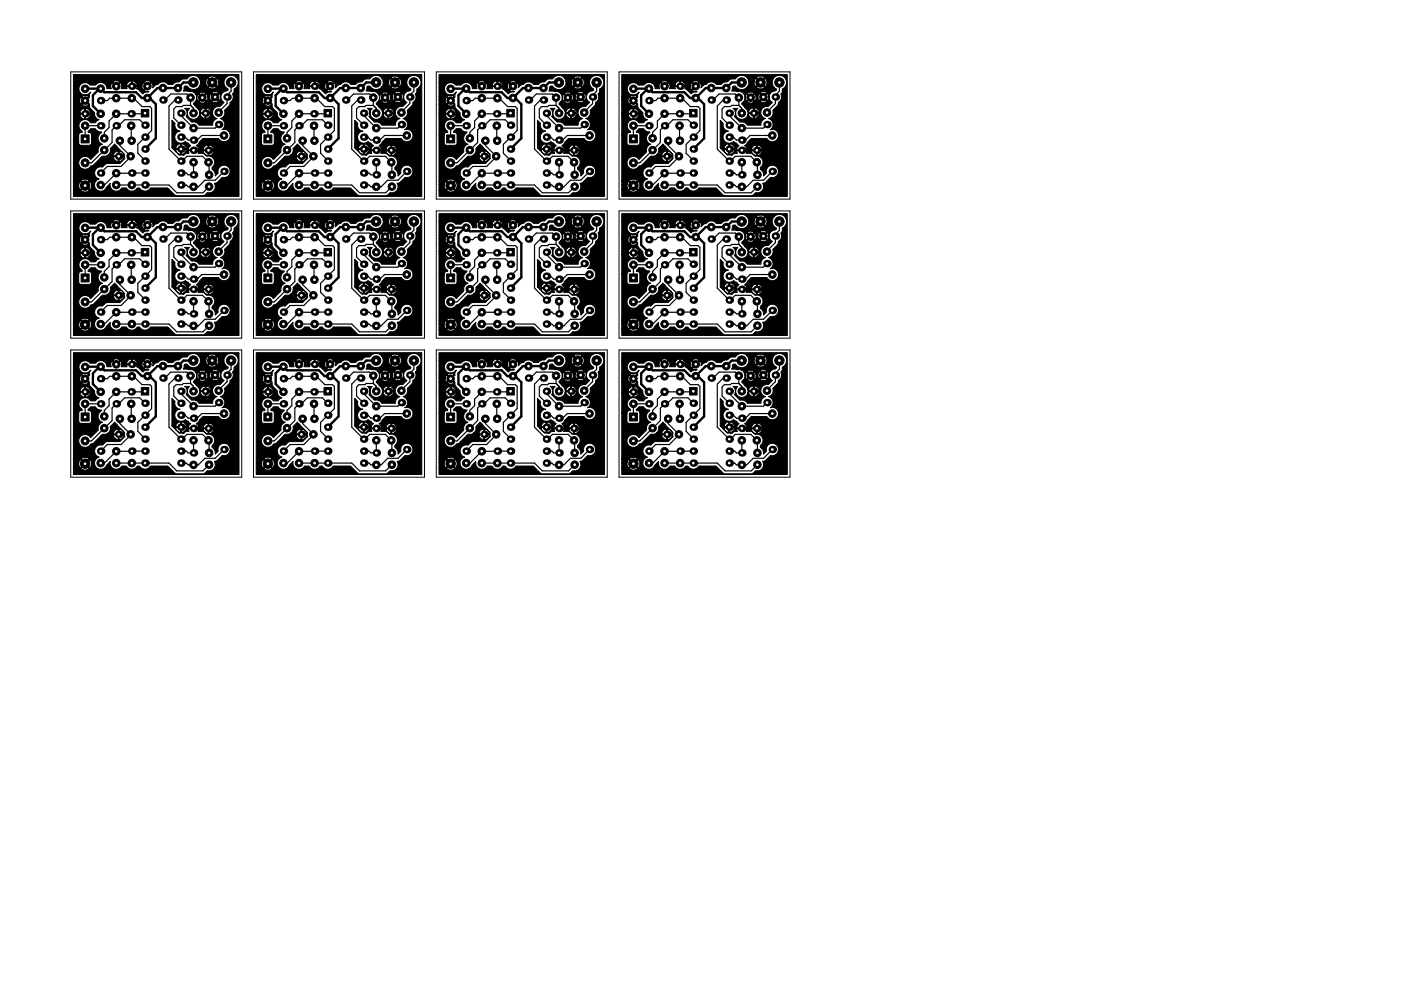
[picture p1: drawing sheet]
<svg xmlns="http://www.w3.org/2000/svg" width="297mm" height="210mm" viewBox="0 0 297 210" stroke-linecap="round" stroke-linejoin="round" font-family="sans-serif">
<path d="M15 15.2h36.2v27h-36.2zM53.7 15.2h36.3v27h-36.3zM92.5 15.2h36.2v27h-36.2zM131.2 15.2h36.3v27h-36.3zM15 44.7h36.2v27h-36.2zM53.7 44.7h36.3v27h-36.3zM92.5 44.7h36.2v27h-36.2zM131.2 44.7h36.3v27h-36.3zM15 74.2h36.2v27h-36.2zM53.7 74.2h36.3v27h-36.3zM92.5 74.2h36.2v27h-36.2zM131.2 74.2h36.3v27h-36.3z" fill="none" stroke="#000" stroke-width=".21"/>
<g fill="#000" stroke="#000" stroke-width=".21">
<path d="M17.2 28.6h1.7v1.7h-1.7zM29.9 23.2h1.6v1.6h-1.6zM55.9 28.6h1.7v1.7h-1.7zM68.7 23.2h1.6v1.6h-1.6zM94.7 28.6h1.7v1.7h-1.7zM107.4 23.2h1.6v1.6h-1.6zM133.4 28.6h1.7v1.7h-1.7zM146.2 23.2h1.6v1.6h-1.6zM17.2 58.1h1.7v1.7h-1.7zM29.9 52.7h1.6v1.6h-1.6zM15.6 15.8h35.1v25.9h-35.1v-1.3h1.6l.1 .1a1.14 1.14 0 0 0 1.6-.1l-.9-.9-.8 .9h-1.6v-1.2h1.1v.5l.4 .5 .8-.8h.3l.8 .8 .2-.1a1.14 1.14 0 0 0-.2-1.6l-.8 .9h-.3l-.8-.9-.4 .7h-1.1v-.8h1.6l.8 .8 .9-.8a1.07 1.07 0 0 0-1.7 0h-1.6v-9.8h1.1v1.7l.3 .5h2.1l.3-.5v-1.7l-.1-.3-.6-.2v-.3l.5-.5h1a1.19 1.19 0 0 0 1.3 .7v.2a1.29 1.29 0 0 0-.7 1.3 1.29 1.29 0 0 0 .9 1.1 1.26 1.26 0 0 0-.8 1.6l-1.7 1.6a1.37 1.37 0 0 0-2.1-.3 1.37 1.37 0 0 0 .1 2.1 1.37 1.37 0 0 0 2-.4l.6-.2 1.6-1.6h2.6l.5 .7 .4 .2 .2-.1v-.9h.2v.9a.85 .85 0 0 0 .9-.9l-4.8 .1 .3-.3a1.19 1.19 0 0 0 1.2-.2l2.2 .2v-1h.2v1h.9l.1-.2a1.19 1.19 0 0 0-1.1-.8 1.19 1.19 0 0 0-1.2 .8h-1.1l.5-.8v-.6l.9-1 2.1 2.3 .1 .8-1.1 1.1h-2.9l-.8 .8a1.3 1.3 0 0 0-1.6 .9 1.3 1.3 0 0 0 .9 1.6 1.32 1.32 0 0 0-.6 2.1 1.32 1.32 0 0 0 2.2-.4l.8-.7a1.31 1.31 0 0 0 .8 1.5 1.31 1.31 0 0 0 1.6-.6l1.1 .1a1.3 1.3 0 0 0 2.2-.1h.5l.2 .3a1.33 1.33 0 0 0 2.1-.3h3.7l1.4 1.4 .5 .2h5.5l.5-.2 .5-.5a1.31 1.31 0 0 0 1.4-.4 1.31 1.31 0 0 0 0-1.5l.7-.2 1-1.1a1.31 1.31 0 0 0 1.7-1.1 1.31 1.31 0 0 0-1.4-1.4 1.31 1.31 0 0 0-1.1 1.6l-.7 .6v-.5l-.2-.4-.4-.5v-.4a1.31 1.31 0 0 0 .4-1.6 1.31 1.31 0 0 0-1.6-.7l-.6-.6-1.2-.1 .2-.3h.9a.9 .9 0 0 0 1 .7v-.9h.2v.9l.2 .1a.93 .93 0 0 0 .8-1h-2.1l-.1 .2h-.9l-.1-.2h-2.1l.1 .5-.7 .1-.5 .4-.9-.1-1-1h.3l.4 .7 .4 .1h.2v-1h.2v1a.85 .85 0 0 0 .9-1h-2.1v.2h-.3l-.5-.5 1.8 .1v-.9h.2v.9h.9a1.12 1.12 0 0 0-1-.9 1.12 1.12 0 0 0-1.1 .8h-.8v-5.9l.6 .7-.1 .4a1.26 1.26 0 0 0 1.2 1.2 1.31 1.31 0 0 0-1 1.9 1.31 1.31 0 0 0 2.1 .3l1.2 .9-.4 .3-.1 .6h2.1l.1-.2 1.9 .2v-1h.2v1h1a1.12 1.12 0 0 0-1-1 1.12 1.12 0 0 0-1.2 .8h-.9l-.6-.7 1.4-1.5h3.4v.1a1.32 1.32 0 0 0 1.7 .4 1.32 1.32 0 0 0 .6-1.7 1.32 1.32 0 0 0-1.6-.7 1.3 1.3 0 0 0 .6-1.3 1.3 1.3 0 0 0-1-1 1.28 1.28 0 0 0 .9-1.8l1-1 .2-.7a1.24 1.24 0 0 0 .5-1.8 .98 .98 0 0 0 .3-1 1.51 1.51 0 0 0 .6-2.4 1.51 1.51 0 0 0-2.4 0 1.51 1.51 0 0 0 .6 2.4l-.2 .4a1.29 1.29 0 0 0-1.3 .9 1.29 1.29 0 0 0 .6 1.5l-.9 .9a1.32 1.32 0 0 0-1.5 1 1.32 1.32 0 0 0 1 1.6 1.23 1.23 0 0 0-1 1.4h-2.9l-.1-.1a1.27 1.27 0 0 0-1.4-.6l-1.2-1.2 .1-.2a1.24 1.24 0 0 0-.4-1.5h1a1.32 1.32 0 0 0 .2 2.2 1.32 1.32 0 0 0 1.9-.9l.6 .6 .4 .2h.2v-1h.2v1a.85 .85 0 0 0 .9-1h-2.1l-.2 .2v-.6l.2 .2h1v-.9h.2v.9h.9l.1-.2a1.19 1.19 0 0 0-1.1-.8 1.19 1.19 0 0 0-1.1 .8l-1.5-1.6v-.2l.4-.4h.8a.87 .87 0 0 0 1.4 0l-.1-.1h1.4a.87 .87 0 0 0 1.4 0l-.7-.7-.7 .7h-1.4l-.6-.5-.7 .6h-.8l.3-.5v-.5l.2 .8 .2 .1 .7-.7h.2l.7 .7a.89 .89 0 0 0 .3-1h.4l.1 .5 .3 .4 .7-.7h.2l.7 .7 .2-.1a.93 .93 0 0 0-.2-1.3l-.7 .7h-.2l-.7-.7-.4 .5h-.4l-.3-.4-.7 .7h-.2l-.7-.7-.4 .5-.3-.6h.8l.7 .7 .7-.7-.1-.2h1.4l.7 .7 .7-.7a.87 .87 0 0 0-1.4 0h-1.4a.93 .93 0 0 0-1.3 .2h-.8l-.7-.5-1.8-.1 .1-.9 .2-.2h.5a1.48 1.48 0 0 0 2.4 .3h2.1l.1 .2a1.14 1.14 0 0 0 1.5-.2l-.8-.9-.8 .9h-2.1l.4-.7v-.5h1.1l.1 .5 .3 .5 .9-.8h.2l.9 .8 .2-.1a1.14 1.14 0 0 0-.2-1.5l-.9 .8h-.2l-.9-.8-.4 .6h-1.1l-.4-.8h2.1l.8 .9 .8-.9a1.07 1.07 0 0 0-1.6 0h-2.1l-.3-.3a1.5 1.5 0 0 0-2.1 .5 1.48 1.48 0 0 0-1.7 .7l-1 .2-.4 .3h-1a1.42 1.42 0 0 0-2.2 0l-.6 .2-.4 .5v-.6l-.3-.4-1.5 1.5a.89 .89 0 0 0 1 .3l-.6 .1-.7 .4-.9-.9-.5-.2 .1-.4h-2.1l.1 .4h-1.3l.1-.8 2.1 .2v-1h.2v1l2-.1v.5l.3 .4 .7-.7-.7-.7-.3 .5h-1.1l-.3-.6h1.9l.7 .7 .6-.7a.87 .87 0 0 0-1.3 0h-1.9l-.5-.3h-.1a.9 .9 0 0 0-1.3 .8h-1l-.3-.4-.9 .9-.8-.9a.92 .92 0 0 0-.2 1.2h-1v-.3a1.32 1.32 0 0 0-1-1 1.32 1.32 0 0 0-1.3 .6h-1.2l-.3-.4a1.32 1.32 0 0 0-1.9 .4 1.32 1.32 0 0 0 .4 1.9 1.32 1.32 0 0 0 1.9-.4h.1l-.3 .3-.1 .8-.7 .6 .7 .7 .1 .8 1 1.1 .2 1 .8 .5-.6 .3-.2 .4-1.1-.2a1.32 1.32 0 0 0-2-.1 1.32 1.32 0 0 0 .3 2v.3l-.6 .2-.1 .3h-1.1v-4.2h1.3l.2 .4 .7 .5 .1-.1v-1h.2v1a.84 .84 0 0 0 1-1h-2.1l-.1 .2h-1.3v-.5l2.3 .1v-.9h.2v.9h1l.1-.1a1.19 1.19 0 0 0-1.2-.8 1.19 1.19 0 0 0-1.1 .8h-1.3v-1.7h1.8v.1a.93 .93 0 0 0 1.3-.1l-.7-.7-.6 .7h-1.8v-1h1.3v.4l.3 .4 .7-.7-.7-.6-.3 .5h-1.3v-.7h1.8l.6 .7 .7-.7v-.2a.93 .93 0 0 0-1.3 .2h-1.8v-3h8.4l.7 .7 .6-.7v-.2a.93 .93 0 0 0-1.3 .2h-8.4zM55.9 58.1h1.7v1.7h-1.7z"/>
<path d="M68.7 52.7h1.6v1.6h-1.6zM54.3 15.8h35.1v25.9h-35.1v-1.3h1.7l.1 .1a1.14 1.14 0 0 0 1.5-.1l-.8-.9-.8 .9h-1.7v-1.2h1.1l.1 .5 .3 .5 .9-.8h.2l.9 .8 .2-.1a1.14 1.14 0 0 0-.2-1.6l-.9 .9h-.2l-.9-.9-.4 .7h-1.1v-.8h1.7l.8 .8 .8-.8a1.07 1.07 0 0 0-1.6 0h-1.7v-9.8h1.1v1.7l.3 .5h2.1l.4-.5v-1.7l-.2-.3-.6-.2v-.3l.5-.5h1.1a1.19 1.19 0 0 0 1.3 .7l-.1 .2a1.29 1.29 0 0 0-.7 1.3 1.29 1.29 0 0 0 1 1.1 1.26 1.26 0 0 0-.9 1.6l-1.7 1.6a1.37 1.37 0 0 0-2-.3 1.37 1.37 0 0 0 0 2.1 1.37 1.37 0 0 0 2.1-.4l.6-.2 1.6-1.6h2.6l.4 .7 .4 .2 .2-.1v-.9h.2v.9a.85 .85 0 0 0 1-.9l-4.8 .1 .3-.3a1.19 1.19 0 0 0 1.2-.2l2.1 .2v-1h.2v1h1v-.2a1.19 1.19 0 0 0-1.1-.8 1.19 1.19 0 0 0-1.1 .8h-1.1l.5-.8-.1-.6 .9-1 2.2 2.3v.8l-1 1.1h-2.9l-.8 .8a1.3 1.3 0 0 0-1.7 .9 1.3 1.3 0 0 0 1 1.6 1.32 1.32 0 0 0-.7 2.1 1.32 1.32 0 0 0 2.2-.4l.8-.7a1.31 1.31 0 0 0 .8 1.5 1.31 1.31 0 0 0 1.6-.6l1.1 .1a1.3 1.3 0 0 0 2.3-.1h.5l.2 .3a1.33 1.33 0 0 0 2-.3h3.7l1.5 1.4 .4 .2h5.6l.4-.2 .5-.5a1.31 1.31 0 0 0 1.5-.4 1.31 1.31 0 0 0 0-1.5l.6-.2 1.1-1.1a1.31 1.31 0 0 0 1.7-1.1 1.31 1.31 0 0 0-1.4-1.4 1.31 1.31 0 0 0-1.2 1.6l-.6 .6v-.5l-.2-.4-.5-.5v-.4a1.31 1.31 0 0 0 .5-1.6 1.31 1.31 0 0 0-1.6-.7l-.7-.6-1.2-.1 .2-.3h.9a.9 .9 0 0 0 1.1 .7v-.9h.2v.9l.1 .1a.93 .93 0 0 0 .8-1h-2.1l-.1 .2h-.9l-.1-.2h-2.1l.1 .5-.7 .1-.4 .4-.9-.1-1.1-1h.3l.4 .7 .4 .1h.2v-1h.2v1a.85 .85 0 0 0 1-1h-2.1l-.1 .2h-.3l-.5-.5 1.8 .1v-.9h.2v.9h1a1.12 1.12 0 0 0-1-.9 1.12 1.12 0 0 0-1.2 .8h-.8v-5.9l.7 .7-.1 .4a1.26 1.26 0 0 0 1.1 1.2 1.31 1.31 0 0 0-1 1.9 1.31 1.31 0 0 0 2.1 .3l1.2 .9-.3 .3-.2 .6h2.1l.1-.2 2 .2v-1h.2v1h.9a1.12 1.12 0 0 0-1-1 1.12 1.12 0 0 0-1.2 .8h-.9l-.5-.7 1.4-1.5h3.3v.1a1.32 1.32 0 0 0 1.8 .4 1.32 1.32 0 0 0 .6-1.7 1.32 1.32 0 0 0-1.7-.7 1.3 1.3 0 0 0 .6-1.3 1.3 1.3 0 0 0-1-1 1.28 1.28 0 0 0 .9-1.8l1-1 .2-.7a1.24 1.24 0 0 0 .5-1.8 .98 .98 0 0 0 .4-1 1.51 1.51 0 0 0 .5-2.4 1.51 1.51 0 0 0-2.3 0 1.51 1.51 0 0 0 .5 2.4l-.2 .4a1.29 1.29 0 0 0-1.3 .9 1.29 1.29 0 0 0 .7 1.5l-.9 .9a1.32 1.32 0 0 0-1.6 1 1.32 1.32 0 0 0 1 1.6 1.23 1.23 0 0 0-1 1.4h-2.9v-.1a1.27 1.27 0 0 0-1.5-.6l-1.2-1.2 .1-.2a1.24 1.24 0 0 0-.4-1.5h1a1.32 1.32 0 0 0 .2 2.2 1.32 1.32 0 0 0 2-.9l.5 .6 .4 .2h.2v-1h.2v1a.85 .85 0 0 0 1-1h-2.1l-.2 .2v-.6l.2 .2h.9v-.9h.2v.9h1v-.2a1.19 1.19 0 0 0-1.1-.8 1.19 1.19 0 0 0-1.1 .8l-1.4-1.6v-.2l.4-.4h.8a.87 .87 0 0 0 1.3 0l-.1-.1h1.5a.87 .87 0 0 0 1.3 0l-.6-.7-.7 .7h-1.5l-.6-.5-.6 .6h-.8l.2-.5v-.5l.2 .8 .2 .1 .7-.7h.3l.7 .7a.89 .89 0 0 0 .3-1h.4v.5l.3 .4 .7-.7h.3l.7 .7 .2-.1a.93 .93 0 0 0-.2-1.3l-.7 .7h-.3l-.7-.7-.3 .5h-.4l-.3-.4-.7 .7h-.3l-.7-.7-.4 .5-.2-.6h.8l.6 .7 .7-.7v-.2h1.4l.7 .7 .6-.7a.87 .87 0 0 0-1.3 0h-1.4a.93 .93 0 0 0-1.3 .2h-.8l-.8-.5-1.8-.1 .2-.9 .2-.2h.4a1.48 1.48 0 0 0 2.5 .3h2l.1 .2a1.14 1.14 0 0 0 1.6-.2l-.9-.9-.8 .9h-2l.3-.7v-.5h1.2v.5l.4 .5 .8-.8h.3l.8 .8 .2-.1a1.14 1.14 0 0 0-.2-1.5l-.8 .8h-.3l-.8-.8-.4 .6h-1.2l-.3-.8h2l.8 .9 .9-.9a1.07 1.07 0 0 0-1.7 0h-2l-.3-.3a1.5 1.5 0 0 0-2.2 .5 1.48 1.48 0 0 0-1.7 .7l-1 .2-.3 .3h-1a1.42 1.42 0 0 0-2.3 0l-.5 .2-.5 .5v-.6l-.3-.4-1.5 1.5a.89 .89 0 0 0 1 .3l-.6 .1-.7 .4-.9-.9-.4-.2 .1-.4h-2.2l.1 .4h-1.3l.1-.8 2.1 .2v-1h.2v1l2-.1 .1 .5 .3 .4 .7-.7-.7-.7-.4 .5h-1l-.3-.6h1.8l.7 .7 .7-.7a.87 .87 0 0 0-1.4 0h-1.8l-.5-.3h-.2a.9 .9 0 0 0-1.2 .8h-1.1l-.3-.4-.8 .9-.8-.9a.92 .92 0 0 0-.2 1.2h-1v-.3a1.32 1.32 0 0 0-1-1 1.32 1.32 0 0 0-1.4 .6h-1.2l-.3-.4a1.32 1.32 0 0 0-1.8 .4 1.32 1.32 0 0 0 .4 1.9 1.32 1.32 0 0 0 1.8-.4h.1l-.2 .3-.1 .8-.8 .6 .8 .7 .1 .8 1 1.1 .2 1 .8 .5-.6 .3-.2 .4-1.1-.2a1.32 1.32 0 0 0-2.1-.1 1.32 1.32 0 0 0 .4 2v.3l-.6 .2-.2 .3h-1.1v-4.2h1.4l.2 .4 .6 .5 .2-.1v-1h.2v1a.84 .84 0 0 0 1-1h-2.2v.2h-1.4v-.5l2.4 .1v-.9h.2v.9h1v-.1a1.19 1.19 0 0 0-1.1-.8 1.19 1.19 0 0 0-1.1 .8h-1.4v-1.7h1.8l.1 .1a.93 .93 0 0 0 1.3-.1l-.7-.7-.7 .7h-1.8v-1h1.3l.1 .4 .3 .4 .7-.7-.7-.6-.4 .5h-1.3v-.7h1.8l.7 .7 .7-.7-.1-.2a.93 .93 0 0 0-1.3 .2h-1.8v-3h8.4l.7 .7 .7-.7-.1-.2a.93 .93 0 0 0-1.3 .2h-8.4zM94.7 58.1h1.7v1.7h-1.7zM107.4 52.7h1.6v1.6h-1.6zM93.1 15.8h35.1v25.9h-35.1v-1.3h1.6l.1 .1a1.14 1.14 0 0 0 1.6-.1l-.9-.9-.8 .9h-1.6v-1.2h1.1v.5l.4 .5 .8-.8h.3l.8 .8 .2-.1a1.14 1.14 0 0 0-.2-1.6l-.8 .9h-.3l-.8-.9-.4 .7h-1.1v-.8h1.6l.8 .8 .9-.8a1.07 1.07 0 0 0-1.7 0h-1.6v-9.8h1.1v1.7l.3 .5h2.1l.3-.5v-1.7l-.1-.3-.6-.2v-.3l.5-.5h1a1.19 1.19 0 0 0 1.3 .7v.2a1.29 1.29 0 0 0-.7 1.3 1.29 1.29 0 0 0 .9 1.1 1.26 1.26 0 0 0-.8 1.6l-1.7 1.6a1.37 1.37 0 0 0-2.1-.3 1.37 1.37 0 0 0 .1 2.1 1.37 1.37 0 0 0 2-.4l.6-.2 1.6-1.6h2.6l.5 .7 .4 .2 .2-.1v-.9h.2v.9a.85 .85 0 0 0 .9-.9l-4.8 .1 .3-.3a1.19 1.19 0 0 0 1.2-.2l2.2 .2v-1h.2v1h.9l.1-.2a1.19 1.19 0 0 0-1.1-.8 1.19 1.19 0 0 0-1.2 .8h-1.1l.5-.8v-.6l.9-1 2.1 2.3 .1 .8-1.1 1.1h-2.9l-.8 .8a1.3 1.3 0 0 0-1.6 .9 1.3 1.3 0 0 0 .9 1.6 1.32 1.32 0 0 0-.6 2.1 1.32 1.32 0 0 0 2.2-.4l.8-.7a1.31 1.31 0 0 0 .8 1.5 1.31 1.31 0 0 0 1.6-.6l1.1 .1a1.3 1.3 0 0 0 2.2-.1h.5l.2 .3a1.33 1.33 0 0 0 2.1-.3h3.7l1.4 1.4 .5 .2h5.5l.5-.2 .5-.5a1.31 1.31 0 0 0 1.4-.4 1.31 1.31 0 0 0 0-1.5l.7-.2 1-1.1a1.31 1.31 0 0 0 1.7-1.1 1.31 1.31 0 0 0-1.4-1.4 1.31 1.31 0 0 0-1.1 1.6l-.7 .6v-.5l-.2-.4-.4-.5v-.4a1.31 1.31 0 0 0 .4-1.6 1.31 1.31 0 0 0-1.6-.7l-.6-.6-1.2-.1 .2-.3h.9a.9 .9 0 0 0 1 .7v-.9h.2v.9l.2 .1a.93 .93 0 0 0 .8-1h-2.1l-.1 .2h-.9l-.1-.2h-2.1l.1 .5-.7 .1-.5 .4-.9-.1-1-1h.3l.4 .7 .4 .1h.2v-1h.2v1a.85 .85 0 0 0 .9-1h-2.1v.2h-.3l-.5-.5 1.8 .1v-.9h.2v.9h.9a1.12 1.12 0 0 0-1-.9 1.12 1.12 0 0 0-1.1 .8h-.8v-5.9l.6 .7-.1 .4a1.26 1.26 0 0 0 1.2 1.2 1.31 1.31 0 0 0-1 1.9 1.31 1.31 0 0 0 2.1 .3l1.2 .9-.4 .3-.1 .6h2.1l.1-.2 1.9 .2v-1h.2v1h1a1.12 1.12 0 0 0-1-1 1.12 1.12 0 0 0-1.2 .8h-.9l-.6-.7 1.4-1.5h3.4v.1a1.32 1.32 0 0 0 1.7 .4 1.32 1.32 0 0 0 .6-1.7 1.32 1.32 0 0 0-1.6-.7 1.3 1.3 0 0 0 .6-1.3 1.3 1.3 0 0 0-1-1 1.28 1.28 0 0 0 .9-1.8l1-1 .2-.7a1.24 1.24 0 0 0 .5-1.8 .98 .98 0 0 0 .3-1 1.51 1.51 0 0 0 .6-2.4 1.51 1.51 0 0 0-2.4 0 1.51 1.51 0 0 0 .6 2.4l-.2 .4a1.29 1.29 0 0 0-1.3 .9 1.29 1.29 0 0 0 .6 1.5l-.9 .9a1.32 1.32 0 0 0-1.5 1 1.32 1.32 0 0 0 1 1.6 1.23 1.23 0 0 0-1 1.4h-2.9l-.1-.1a1.27 1.27 0 0 0-1.4-.6l-1.2-1.2 .1-.2a1.24 1.24 0 0 0-.4-1.5h1a1.32 1.32 0 0 0 .2 2.2 1.32 1.32 0 0 0 1.9-.9l.6 .6 .4 .2h.2v-1h.2v1a.85 .85 0 0 0 .9-1h-2.1l-.2 .2v-.6l.2 .2h1v-.9h.2v.9h.9l.1-.2a1.19 1.19 0 0 0-1.1-.8 1.19 1.19 0 0 0-1.1 .8l-1.5-1.6v-.2l.4-.4h.8a.87 .87 0 0 0 1.4 0l-.1-.1h1.4a.87 .87 0 0 0 1.4 0l-.7-.7-.7 .7h-1.4l-.6-.5-.7 .6h-.8l.3-.5v-.5l.2 .8 .2 .1 .7-.7h.2l.7 .7a.89 .89 0 0 0 .3-1h.4l.1 .5 .3 .4 .7-.7h.2l.7 .7 .2-.1a.93 .93 0 0 0-.2-1.3l-.7 .7h-.2l-.7-.7-.4 .5h-.4l-.3-.4-.7 .7h-.2l-.7-.7-.4 .5-.3-.6h.8l.7 .7 .7-.7-.1-.2h1.4l.7 .7 .7-.7a.87 .87 0 0 0-1.4 0h-1.4a.93 .93 0 0 0-1.3 .2h-.8l-.7-.5-1.8-.1 .1-.9 .2-.2h.5a1.48 1.48 0 0 0 2.4 .3h2.1l.1 .2a1.14 1.14 0 0 0 1.5-.2l-.8-.9-.8 .9h-2.1l.4-.7v-.5h1.1l.1 .5 .3 .5 .9-.8h.2l.9 .8 .2-.1a1.14 1.14 0 0 0-.2-1.5l-.9 .8h-.2l-.9-.8-.4 .6h-1.1l-.4-.8h2.1l.8 .9 .8-.9a1.07 1.07 0 0 0-1.6 0h-2.1l-.3-.3a1.5 1.5 0 0 0-2.1 .5 1.48 1.48 0 0 0-1.7 .7l-1 .2-.4 .3h-1a1.42 1.42 0 0 0-2.2 0l-.6 .2-.4 .5v-.6l-.3-.4-1.5 1.5a.89 .89 0 0 0 1 .3l-.6 .1-.7 .4-.9-.9-.5-.2 .1-.4h-2.1l.1 .4h-1.3l.1-.8 2.1 .2v-1h.2v1l2-.1v.5l.3 .4 .7-.7-.7-.7-.3 .5h-1.1l-.3-.6h1.9l.7 .7 .6-.7a.87 .87 0 0 0-1.3 0h-1.9l-.5-.3h-.1a.9 .9 0 0 0-1.3 .8h-1l-.3-.4-.9 .9-.8-.9a.92 .92 0 0 0-.2 1.2h-1v-.3a1.32 1.32 0 0 0-1-1 1.32 1.32 0 0 0-1.3 .6h-1.2l-.3-.4a1.32 1.32 0 0 0-1.9 .4 1.32 1.32 0 0 0 .4 1.9 1.32 1.32 0 0 0 1.9-.4h.1l-.3 .3-.1 .8-.7 .6 .7 .7 .1 .8 1 1.1 .2 1 .8 .5-.6 .3-.2 .4-1.1-.2a1.32 1.32 0 0 0-2-.1 1.32 1.32 0 0 0 .3 2v.3l-.6 .2-.1 .3h-1.1v-4.2h1.3l.2 .4 .7 .5 .1-.1v-1h.2v1a.84 .84 0 0 0 1-1h-2.1l-.1 .2h-1.3v-.5l2.3 .1v-.9h.2v.9h1l.1-.1a1.19 1.19 0 0 0-1.2-.8 1.19 1.19 0 0 0-1.1 .8h-1.3v-1.7h1.8v.1a.93 .93 0 0 0 1.3-.1l-.7-.7-.6 .7h-1.8v-1h1.3v.4l.3 .4 .7-.7-.7-.6-.3 .5h-1.3v-.7h1.8l.6 .7 .7-.7v-.2a.93 .93 0 0 0-1.3 .2h-1.8v-3h8.4l.7 .7 .6-.7v-.2a.93 .93 0 0 0-1.3 .2h-8.4zM133.4 58.1h1.7v1.7h-1.7zM146.2 52.7h1.6v1.6h-1.6zM131.8 15.8h35.1v25.9h-35.1v-1.3h1.7l.1 .1a1.14 1.14 0 0 0 1.5-.1l-.8-.9-.8 .9h-1.7v-1.2h1.1l.1 .5 .3 .5 .9-.8h.2l.9 .8 .2-.1a1.14 1.14 0 0 0-.2-1.6l-.9 .9h-.2l-.9-.9-.4 .7h-1.1v-.8h1.7l.8 .8 .8-.8a1.07 1.07 0 0 0-1.6 0h-1.7v-9.8h1.1v1.7l.3 .5h2.1l.4-.5v-1.7l-.2-.3-.6-.2v-.3l.5-.5h1.1a1.19 1.19 0 0 0 1.3 .7l-.1 .2a1.29 1.29 0 0 0-.7 1.3 1.29 1.29 0 0 0 1 1.1 1.26 1.26 0 0 0-.9 1.6l-1.7 1.6a1.37 1.37 0 0 0-2-.3 1.37 1.37 0 0 0 0 2.1 1.37 1.37 0 0 0 2.1-.4l.6-.2 1.6-1.6h2.6l.4 .7 .4 .2 .2-.1v-.9h.2v.9a.85 .85 0 0 0 1-.9l-4.8 .1 .3-.3a1.19 1.19 0 0 0 1.2-.2l2.1 .2v-1h.2v1h1v-.2a1.19 1.19 0 0 0-1.1-.8 1.19 1.19 0 0 0-1.1 .8h-1.1l.5-.8-.1-.6 .9-1 2.2 2.3v.8l-1 1.1h-2.9l-.8 .8a1.3 1.3 0 0 0-1.7 .9 1.3 1.3 0 0 0 1 1.6 1.32 1.32 0 0 0-.7 2.1 1.32 1.32 0 0 0 2.2-.4l.8-.7a1.31 1.31 0 0 0 .8 1.5 1.31 1.31 0 0 0 1.6-.6l1.1 .1a1.3 1.3 0 0 0 2.3-.1h.5l.2 .3a1.33 1.33 0 0 0 2-.3h3.7l1.5 1.4 .4 .2h5.6l.4-.2 .5-.5a1.31 1.31 0 0 0 1.5-.4 1.31 1.31 0 0 0 0-1.5l.6-.2 1.1-1.1a1.31 1.31 0 0 0 1.7-1.1 1.31 1.31 0 0 0-1.4-1.4 1.31 1.31 0 0 0-1.2 1.6l-.6 .6v-.5l-.2-.4-.5-.5v-.4a1.31 1.31 0 0 0 .5-1.6 1.31 1.31 0 0 0-1.6-.7l-.7-.6-1.2-.1 .2-.3h.9a.9 .9 0 0 0 1.1 .7v-.9h.2v.9l.1 .1a.93 .93 0 0 0 .8-1h-2.1l-.1 .2h-.9l-.1-.2h-2.1l.1 .5-.7 .1-.4 .4-.9-.1-1.1-1h.3l.4 .7 .4 .1h.2v-1h.2v1a.85 .85 0 0 0 1-1h-2.1l-.1 .2h-.3l-.5-.5 1.8 .1v-.9h.2v.9h1a1.12 1.12 0 0 0-1-.9 1.12 1.12 0 0 0-1.2 .8h-.8v-5.9l.7 .7-.1 .4a1.26 1.26 0 0 0 1.1 1.2 1.31 1.31 0 0 0-1 1.9 1.31 1.31 0 0 0 2.1 .3l1.2 .9-.3 .3-.2 .6h2.1l.1-.2 2 .2v-1h.2v1h.9a1.12 1.12 0 0 0-1-1 1.12 1.12 0 0 0-1.2 .8h-.9l-.5-.7 1.4-1.5h3.3v.1a1.32 1.32 0 0 0 1.8 .4 1.32 1.32 0 0 0 .6-1.7 1.32 1.32 0 0 0-1.7-.7 1.3 1.3 0 0 0 .6-1.3 1.3 1.3 0 0 0-1-1 1.28 1.28 0 0 0 .9-1.8l1-1 .2-.7a1.24 1.24 0 0 0 .5-1.8 .98 .98 0 0 0 .4-1 1.51 1.51 0 0 0 .5-2.4 1.51 1.51 0 0 0-2.3 0 1.51 1.51 0 0 0 .5 2.4l-.2 .4a1.29 1.29 0 0 0-1.3 .9 1.29 1.29 0 0 0 .7 1.5l-.9 .9a1.32 1.32 0 0 0-1.6 1 1.32 1.32 0 0 0 1 1.6 1.23 1.23 0 0 0-1 1.4h-2.9v-.1a1.27 1.27 0 0 0-1.5-.6l-1.2-1.2 .1-.2a1.24 1.24 0 0 0-.4-1.5h1a1.32 1.32 0 0 0 .2 2.2 1.32 1.32 0 0 0 2-.9l.5 .6 .4 .2h.2v-1h.2v1a.85 .85 0 0 0 1-1h-2.1l-.2 .2v-.6l.2 .2h.9v-.9h.2v.9h1v-.2a1.19 1.19 0 0 0-1.1-.8 1.19 1.19 0 0 0-1.1 .8l-1.4-1.6v-.2l.4-.4h.8a.87 .87 0 0 0 1.3 0l-.1-.1h1.5a.87 .87 0 0 0 1.3 0l-.6-.7-.7 .7h-1.5l-.6-.5-.6 .6h-.8l.2-.5v-.5l.2 .8 .2 .1 .7-.7h.3l.7 .7a.89 .89 0 0 0 .3-1h.4v.5l.3 .4 .7-.7h.3l.7 .7 .2-.1a.93 .93 0 0 0-.2-1.3l-.7 .7h-.3l-.7-.7-.3 .5h-.4l-.3-.4-.7 .7h-.3l-.7-.7-.4 .5-.2-.6h.8l.6 .7 .7-.7v-.2h1.4l.7 .7 .6-.7a.87 .87 0 0 0-1.3 0h-1.4a.93 .93 0 0 0-1.3 .2h-.8l-.8-.5-1.8-.1 .2-.9 .2-.2h.4a1.48 1.48 0 0 0 2.5 .3h2l.1 .2a1.14 1.14 0 0 0 1.6-.2l-.9-.9-.8 .9h-2l.3-.7v-.5h1.2v.5l.4 .5 .8-.8h.3l.8 .8 .2-.1a1.14 1.14 0 0 0-.2-1.5l-.8 .8h-.3l-.8-.8-.4 .6h-1.2l-.3-.8h2l.8 .9 .9-.9a1.07 1.07 0 0 0-1.7 0h-2l-.3-.3a1.5 1.5 0 0 0-2.2 .5 1.48 1.48 0 0 0-1.7 .7l-1 .2-.3 .3h-1a1.42 1.42 0 0 0-2.3 0l-.5 .2-.5 .5v-.6l-.3-.4-1.5 1.5a.89 .89 0 0 0 1 .3l-.6 .1-.7 .4-.9-.9-.4-.2 .1-.4h-2.2l.1 .4h-1.3l.1-.8 2.1 .2v-1h.2v1l2-.1 .1 .5 .3 .4 .7-.7-.7-.7-.4 .5h-1l-.3-.6h1.8l.7 .7 .7-.7a.87 .87 0 0 0-1.4 0h-1.8l-.5-.3h-.2a.9 .9 0 0 0-1.2 .8h-1.1l-.3-.4-.8 .9-.8-.9a.92 .92 0 0 0-.2 1.2h-1v-.3a1.32 1.32 0 0 0-1-1 1.32 1.32 0 0 0-1.4 .6h-1.2l-.3-.4a1.32 1.32 0 0 0-1.8 .4 1.32 1.32 0 0 0 .4 1.9 1.32 1.32 0 0 0 1.8-.4h.1l-.2 .3-.1 .8-.8 .6 .8 .7 .1 .8 1 1.1 .2 1 .8 .5-.6 .3-.2 .4-1.1-.2a1.32 1.32 0 0 0-2.1-.1 1.32 1.32 0 0 0 .4 2v.3l-.6 .2-.2 .3h-1.1v-4.2h1.4l.2 .4 .6 .5 .2-.1v-1h.2v1a.84 .84 0 0 0 1-1h-2.2v.2h-1.4v-.5l2.4 .1v-.9h.2v.9h1v-.1a1.19 1.19 0 0 0-1.1-.8 1.19 1.19 0 0 0-1.1 .8h-1.4v-1.7h1.8l.1 .1a.93 .93 0 0 0 1.3-.1l-.7-.7-.7 .7h-1.8v-1h1.3l.1 .4 .3 .4 .7-.7-.7-.6-.4 .5h-1.3v-.7h1.8l.7 .7 .7-.7-.1-.2a.93 .93 0 0 0-1.3 .2h-1.8v-3h8.4l.7 .7 .7-.7-.1-.2a.93 .93 0 0 0-1.3 .2h-8.4zM15.6 45.3h35.1v25.9h-35.1v-1.3h1.6l.1 .1a1.14 1.14 0 0 0 1.6-.1l-.9-.9-.8 .9h-1.6v-1.2h1.1v.5l.4 .5 .8-.8h.3l.8 .8 .2-.1a1.14 1.14 0 0 0-.2-1.6l-.8 .9h-.3l-.8-.9-.4 .7h-1.1v-.8h1.6l.8 .8 .9-.8a1.07 1.07 0 0 0-1.7 0h-1.6v-9.8h1.1v1.7l.3 .5h2.1l.3-.5v-1.7l-.1-.3-.6-.2v-.3l.5-.5h1a1.19 1.19 0 0 0 1.3 .7v.2a1.3 1.3 0 0 0-.7 1.3 1.3 1.3 0 0 0 .9 1.1 1.26 1.26 0 0 0-.8 1.6l-1.7 1.6a1.37 1.37 0 0 0-2.1-.3 1.37 1.37 0 0 0 .1 2.1 1.37 1.37 0 0 0 2-.4l.6-.2 1.6-1.6h2.6l.5 .7 .4 .2 .2-.1v-.9h.2v.9a.85 .85 0 0 0 .9-.9l-4.8 .1 .3-.3a1.19 1.19 0 0 0 1.2-.2l2.2 .2v-1h.2v1h.9l.1-.2a1.19 1.19 0 0 0-1.1-.8 1.19 1.19 0 0 0-1.2 .8h-1.1l.5-.8v-.6l.9-1 2.1 2.3 .1 .8-1.1 1.1h-2.9l-.8 .8a1.3 1.3 0 0 0-1.6 .9 1.3 1.3 0 0 0 .9 1.6 1.32 1.32 0 0 0-.6 2.1 1.32 1.32 0 0 0 2.2-.4l.8-.7a1.31 1.31 0 0 0 .8 1.5 1.31 1.31 0 0 0 1.6-.6l1.1 .1a1.3 1.3 0 0 0 2.2-.1h.5l.2 .3a1.33 1.33 0 0 0 2.1-.3h3.7l1.4 1.4 .5 .2h5.5l.5-.2 .5-.5a1.31 1.31 0 0 0 1.4-.4 1.31 1.31 0 0 0 0-1.5l.7-.2 1-1.1a1.31 1.31 0 0 0 1.7-1.1 1.31 1.31 0 0 0-1.4-1.4 1.31 1.31 0 0 0-1.1 1.6l-.7 .6v-.5l-.2-.4-.4-.5v-.4a1.31 1.31 0 0 0 .4-1.6 1.31 1.31 0 0 0-1.6-.7l-.6-.6-1.2-.1 .2-.3h.9a.9 .9 0 0 0 1 .7v-.9h.2v.9l.2 .1a.93 .93 0 0 0 .8-1h-2.1l-.1 .2h-.9l-.1-.2h-2.1l.1 .5-.7 .1-.5 .4-.9-.1-1-1h.3l.4 .7 .4 .1h.2v-1h.2v1a.85 .85 0 0 0 .9-1h-2.1v.2h-.3l-.5-.5 1.8 .1v-.9h.2v.9h.9a1.12 1.12 0 0 0-1-.9 1.12 1.12 0 0 0-1.1 .8h-.8v-5.9l.6 .7-.1 .4a1.26 1.26 0 0 0 1.2 1.2 1.31 1.31 0 0 0-1 1.9 1.31 1.31 0 0 0 2.1 .3l1.2 .9-.4 .3-.1 .6h2.1l.1-.2 1.9 .2v-1h.2v1h1a1.12 1.12 0 0 0-1-1 1.12 1.12 0 0 0-1.2 .8h-.9l-.6-.7 1.4-1.5h3.4v.1a1.32 1.32 0 0 0 1.7 .4 1.32 1.32 0 0 0 .6-1.7 1.32 1.32 0 0 0-1.6-.7 1.3 1.3 0 0 0 .6-1.3 1.3 1.3 0 0 0-1-1 1.28 1.28 0 0 0 .9-1.8l1-1 .2-.7a1.24 1.24 0 0 0 .5-1.8 .98 .98 0 0 0 .3-1 1.51 1.51 0 0 0 .6-2.4 1.51 1.51 0 0 0-2.4 0 1.51 1.51 0 0 0 .6 2.4l-.2 .4a1.29 1.29 0 0 0-1.3 .9 1.29 1.29 0 0 0 .6 1.5l-.9 .9a1.32 1.32 0 0 0-1.5 1 1.32 1.32 0 0 0 1 1.6 1.23 1.23 0 0 0-1 1.4h-2.9l-.1-.1a1.27 1.27 0 0 0-1.4-.6l-1.2-1.2 .1-.2a1.24 1.24 0 0 0-.4-1.5h1a1.32 1.32 0 0 0 .2 2.2 1.32 1.32 0 0 0 1.9-.9l.6 .6 .4 .2h.2v-1h.2v1a.85 .85 0 0 0 .9-1h-2.1l-.2 .2v-.6l.2 .2h1v-.9h.2v.9h.9l.1-.2a1.19 1.19 0 0 0-1.1-.8 1.19 1.19 0 0 0-1.1 .8l-1.5-1.6v-.2l.4-.4h.8a.87 .87 0 0 0 1.4 0l-.1-.1h1.4a.87 .87 0 0 0 1.4 0l-.7-.7-.7 .7h-1.4l-.6-.5-.7 .6h-.8l.3-.5v-.5l.2 .8 .2 .1 .7-.7h.2l.7 .7a.89 .89 0 0 0 .3-1h.4l.1 .5 .3 .4 .7-.7h.2l.7 .7 .2-.1a.93 .93 0 0 0-.2-1.3l-.7 .7h-.2l-.7-.7-.4 .5h-.4l-.3-.4-.7 .7h-.2l-.7-.7-.4 .5-.3-.6h.8l.7 .7 .7-.7-.1-.2h1.4l.7 .7 .7-.7a.87 .87 0 0 0-1.4 0h-1.4a.93 .93 0 0 0-1.3 .2h-.8l-.7-.5-1.8-.1 .1-.9 .2-.2h.5a1.48 1.48 0 0 0 2.4 .3h2.1l.1 .2a1.14 1.14 0 0 0 1.5-.2l-.8-.9-.8 .9h-2.1l.4-.7v-.5h1.1l.1 .5 .3 .5 .9-.8h.2l.9 .8 .2-.1a1.14 1.14 0 0 0-.2-1.5l-.9 .8h-.2l-.9-.8-.4 .6h-1.1l-.4-.8h2.1l.8 .9 .8-.9a1.07 1.07 0 0 0-1.6 0h-2.1l-.3-.3a1.5 1.5 0 0 0-2.1 .5 1.48 1.48 0 0 0-1.7 .7l-1 .2-.4 .3h-1a1.42 1.42 0 0 0-2.2 0l-.6 .2-.4 .5v-.6l-.3-.4-1.5 1.5a.89 .89 0 0 0 1 .3l-.6 .1-.7 .4-.9-.9-.5-.2 .1-.4h-2.1l.1 .4h-1.3l.1-.8 2.1 .2v-1h.2v1l2-.1v.5l.3 .4 .7-.7-.7-.7-.3 .5h-1.1l-.3-.6h1.9l.7 .7 .6-.7a.87 .87 0 0 0-1.3 0h-1.9l-.5-.3h-.1a.9 .9 0 0 0-1.3 .8h-1l-.3-.4-.9 .9-.8-.9a.92 .92 0 0 0-.2 1.2h-1v-.3a1.32 1.32 0 0 0-1-1 1.32 1.32 0 0 0-1.3 .6h-1.2l-.3-.4a1.32 1.32 0 0 0-1.9 .4 1.32 1.32 0 0 0 .4 1.9 1.32 1.32 0 0 0 1.9-.4h.1l-.3 .3-.1 .8-.7 .6 .7 .7 .1 .8 1 1.1 .2 1 .8 .5-.6 .3-.2 .4-1.1-.2a1.32 1.32 0 0 0-2-.1 1.32 1.32 0 0 0 .3 2v.3l-.6 .2-.1 .3h-1.1v-4.2h1.3l.2 .4 .7 .5 .1-.1v-1h.2v1a.84 .84 0 0 0 1-1h-2.1l-.1 .2h-1.3v-.5l2.3 .1v-.9h.2v.9h1l.1-.1a1.19 1.19 0 0 0-1.2-.8 1.19 1.19 0 0 0-1.1 .8h-1.3v-1.7h1.8v.1a.93 .93 0 0 0 1.3-.1l-.7-.7-.6 .7h-1.8v-1h1.3v.4l.3 .4 .7-.7-.7-.6-.3 .5h-1.3v-.7h1.8l.6 .7 .7-.7v-.2a.93 .93 0 0 0-1.3 .2h-1.8v-3h8.4l.7 .7 .6-.7v-.2a.93 .93 0 0 0-1.3 .2h-8.4zM54.3 45.3h35.1v25.9h-35.1v-1.3h1.7l.1 .1a1.14 1.14 0 0 0 1.5-.1l-.8-.9-.8 .9h-1.7v-1.2h1.1l.1 .5 .3 .5 .9-.8h.2l.9 .8 .2-.1a1.14 1.14 0 0 0-.2-1.6l-.9 .9h-.2l-.9-.9-.4 .7h-1.1v-.8h1.7l.8 .8 .8-.8a1.07 1.07 0 0 0-1.6 0h-1.7v-9.8h1.1v1.7l.3 .5h2.1l.4-.5v-1.7l-.2-.3-.6-.2v-.3l.5-.5h1.1a1.19 1.19 0 0 0 1.3 .7l-.1 .2a1.29 1.29 0 0 0-.7 1.3 1.29 1.29 0 0 0 1 1.1 1.26 1.26 0 0 0-.9 1.6l-1.7 1.6a1.37 1.37 0 0 0-2-.3 1.37 1.37 0 0 0 0 2.1 1.37 1.37 0 0 0 2.1-.4l.6-.2 1.6-1.6h2.6l.4 .7 .4 .2 .2-.1v-.9h.2v.9a.85 .85 0 0 0 1-.9l-4.8 .1 .3-.3a1.19 1.19 0 0 0 1.2-.2l2.1 .2v-1h.2v1h1v-.2a1.19 1.19 0 0 0-1.1-.8 1.19 1.19 0 0 0-1.1 .8h-1.1l.5-.8-.1-.6 .9-1 2.2 2.3v.8l-1 1.1h-2.9l-.8 .8a1.3 1.3 0 0 0-1.7 .9 1.3 1.3 0 0 0 1 1.6 1.32 1.32 0 0 0-.7 2.1 1.32 1.32 0 0 0 2.2-.4l.8-.7a1.31 1.31 0 0 0 .8 1.5 1.31 1.31 0 0 0 1.6-.6l1.1 .1a1.3 1.3 0 0 0 2.3-.1h.5l.2 .3a1.33 1.33 0 0 0 2-.3h3.7l1.5 1.4 .4 .2h5.6l.4-.2 .5-.5a1.31 1.31 0 0 0 1.5-.4 1.31 1.31 0 0 0 0-1.5l.6-.2 1.1-1.1a1.31 1.31 0 0 0 1.7-1.1 1.31 1.31 0 0 0-1.4-1.4 1.31 1.31 0 0 0-1.2 1.6l-.6 .6v-.5l-.2-.4-.5-.5v-.4a1.31 1.31 0 0 0 .5-1.6 1.31 1.31 0 0 0-1.6-.7l-.7-.6-1.2-.1 .2-.3h.9a.9 .9 0 0 0 1.1 .7v-.9h.2v.9l.1 .1a.93 .93 0 0 0 .8-1h-2.1l-.1 .2h-.9l-.1-.2h-2.1l.1 .5-.7 .1-.4 .4-.9-.1-1.1-1h.3l.4 .7 .4 .1h.2v-1h.2v1a.85 .85 0 0 0 1-1h-2.1l-.1 .2h-.3l-.5-.5 1.8 .1v-.9h.2v.9h1a1.12 1.12 0 0 0-1-.9 1.12 1.12 0 0 0-1.2 .8h-.8v-5.9l.7 .7-.1 .4a1.26 1.26 0 0 0 1.1 1.2 1.31 1.31 0 0 0-1 1.9 1.31 1.31 0 0 0 2.1 .3l1.2 .9-.3 .3-.2 .6h2.1l.1-.2 2 .2v-1h.2v1h.9a1.12 1.12 0 0 0-1-1 1.12 1.12 0 0 0-1.2 .8h-.9l-.5-.7 1.4-1.5h3.3v.1a1.32 1.32 0 0 0 1.8 .4 1.32 1.32 0 0 0 .6-1.7 1.32 1.32 0 0 0-1.7-.7 1.3 1.3 0 0 0 .6-1.3 1.3 1.3 0 0 0-1-1 1.28 1.28 0 0 0 .9-1.8l1-1 .2-.7a1.24 1.24 0 0 0 .5-1.8 .98 .98 0 0 0 .4-1 1.51 1.51 0 0 0 .5-2.4 1.51 1.51 0 0 0-2.3 0 1.51 1.51 0 0 0 .5 2.4l-.2 .4a1.29 1.29 0 0 0-1.3 .9 1.29 1.29 0 0 0 .7 1.5l-.9 .9a1.32 1.32 0 0 0-1.6 1 1.32 1.32 0 0 0 1 1.6 1.23 1.23 0 0 0-1 1.4h-2.9v-.1a1.27 1.27 0 0 0-1.5-.6l-1.2-1.2 .1-.2a1.24 1.24 0 0 0-.4-1.5h1a1.32 1.32 0 0 0 .2 2.2 1.32 1.32 0 0 0 2-.9l.5 .6 .4 .2h.2v-1h.2v1a.85 .85 0 0 0 1-1h-2.1l-.2 .2v-.6l.2 .2h.9v-.9h.2v.9h1v-.2a1.19 1.19 0 0 0-1.1-.8 1.19 1.19 0 0 0-1.1 .8l-1.4-1.6v-.2l.4-.4h.8a.87 .87 0 0 0 1.3 0l-.1-.1h1.5a.87 .87 0 0 0 1.3 0l-.6-.7-.7 .7h-1.5l-.6-.5-.6 .6h-.8l.2-.5v-.5l.2 .8 .2 .1 .7-.7h.3l.7 .7a.89 .89 0 0 0 .3-1h.4v.5l.3 .4 .7-.7h.3l.7 .7 .2-.1a.93 .93 0 0 0-.2-1.3l-.7 .7h-.3l-.7-.7-.3 .5h-.4l-.3-.4-.7 .7h-.3l-.7-.7-.4 .5-.2-.6h.8l.6 .7 .7-.7v-.2h1.4l.7 .7 .6-.7a.87 .87 0 0 0-1.3 0h-1.4a.93 .93 0 0 0-1.3 .2h-.8l-.8-.5-1.8-.1 .2-.9 .2-.2h.4a1.48 1.48 0 0 0 2.5 .3h2l.1 .2a1.14 1.14 0 0 0 1.6-.2l-.9-.9-.8 .9h-2l.3-.7v-.5h1.2v.5l.4 .5 .8-.8h.3l.8 .8 .2-.1a1.14 1.14 0 0 0-.2-1.5l-.8 .8h-.3l-.8-.8-.4 .6h-1.2l-.3-.8h2l.8 .9 .9-.9a1.07 1.07 0 0 0-1.7 0h-2l-.3-.3a1.5 1.5 0 0 0-2.2 .5 1.48 1.48 0 0 0-1.7 .7l-1 .2-.3 .3h-1a1.42 1.42 0 0 0-2.3 0l-.5 .2-.5 .5v-.6l-.3-.4-1.5 1.5a.89 .89 0 0 0 1 .3l-.6 .1-.7 .4-.9-.9-.4-.2 .1-.4h-2.2l.1 .4h-1.3l.1-.8 2.1 .2v-1h.2v1l2-.1 .1 .5 .3 .4 .7-.7-.7-.7-.4 .5h-1l-.3-.6h1.8l.7 .7 .7-.7a.87 .87 0 0 0-1.4 0h-1.8l-.5-.3h-.2a.9 .9 0 0 0-1.2 .8h-1.1l-.3-.4-.8 .9-.8-.9a.92 .92 0 0 0-.2 1.2h-1v-.3a1.32 1.32 0 0 0-1-1 1.32 1.32 0 0 0-1.4 .6h-1.2l-.3-.4a1.32 1.32 0 0 0-1.8 .4 1.32 1.32 0 0 0 .4 1.9 1.32 1.32 0 0 0 1.8-.4h.1l-.2 .3-.1 .8-.8 .6 .8 .7 .1 .8 1 1.1 .2 1 .8 .5-.6 .3-.2 .4-1.1-.2a1.32 1.32 0 0 0-2.1-.1 1.32 1.32 0 0 0 .4 2v.3l-.6 .2-.2 .3h-1.1v-4.2h1.4l.2 .4 .6 .5 .2-.1v-1h.2v1a.84 .84 0 0 0 1-1h-2.2v.2h-1.4v-.5l2.4 .1v-.9h.2v.9h1v-.1a1.19 1.19 0 0 0-1.1-.8 1.19 1.19 0 0 0-1.1 .8h-1.4v-1.7h1.8l.1 .1a.93 .93 0 0 0 1.3-.1l-.7-.7-.7 .7h-1.8v-1h1.3l.1 .4 .3 .4 .7-.7-.7-.6-.4 .5h-1.3v-.7h1.8l.7 .7 .7-.7-.1-.2a.93 .93 0 0 0-1.3 .2h-1.8v-3h8.4l.7 .7 .7-.7-.1-.2a.93 .93 0 0 0-1.3 .2h-8.4zM93.1 45.3h35.1v25.9h-35.1v-1.3h1.6l.1 .1a1.14 1.14 0 0 0 1.6-.1l-.9-.9-.8 .9h-1.6v-1.2h1.1v.5l.4 .5 .8-.8h.3l.8 .8 .2-.1a1.14 1.14 0 0 0-.2-1.6l-.8 .9h-.3l-.8-.9-.4 .7h-1.1v-.8h1.6l.8 .8 .9-.8a1.07 1.07 0 0 0-1.7 0h-1.6v-9.8h1.1v1.7l.3 .5h2.1l.3-.5v-1.7l-.1-.3-.6-.2v-.3l.5-.5h1a1.19 1.19 0 0 0 1.3 .7v.2a1.29 1.29 0 0 0-.7 1.3 1.29 1.29 0 0 0 .9 1.1 1.26 1.26 0 0 0-.8 1.6l-1.7 1.6a1.37 1.37 0 0 0-2.1-.3 1.37 1.37 0 0 0 .1 2.1 1.37 1.37 0 0 0 2-.4l.6-.2 1.6-1.6h2.6l.5 .7 .4 .2 .2-.1v-.9h.2v.9a.85 .85 0 0 0 .9-.9l-4.8 .1 .3-.3a1.19 1.19 0 0 0 1.2-.2l2.2 .2v-1h.2v1h.9l.1-.2a1.19 1.19 0 0 0-1.1-.8 1.19 1.19 0 0 0-1.2 .8h-1.1l.5-.8v-.6l.9-1 2.1 2.3 .1 .8-1.1 1.1h-2.9l-.8 .8a1.3 1.3 0 0 0-1.6 .9 1.3 1.3 0 0 0 .9 1.6 1.32 1.32 0 0 0-.6 2.1 1.32 1.32 0 0 0 2.2-.4l.8-.7a1.31 1.31 0 0 0 .8 1.5 1.31 1.31 0 0 0 1.6-.6l1.1 .1a1.3 1.3 0 0 0 2.2-.1h.5l.2 .3a1.33 1.33 0 0 0 2.1-.3h3.7l1.4 1.4 .5 .2h5.5l.5-.2 .5-.5a1.31 1.31 0 0 0 1.4-.4 1.31 1.31 0 0 0 0-1.5l.7-.2 1-1.1a1.31 1.31 0 0 0 1.7-1.1 1.31 1.31 0 0 0-1.4-1.4 1.31 1.31 0 0 0-1.1 1.6l-.7 .6v-.5l-.2-.4-.4-.5v-.4a1.31 1.31 0 0 0 .4-1.6 1.31 1.31 0 0 0-1.6-.7l-.6-.6-1.2-.1 .2-.3h.9a.9 .9 0 0 0 1 .7v-.9h.2v.9l.2 .1a.93 .93 0 0 0 .8-1h-2.1l-.1 .2h-.9l-.1-.2h-2.1l.1 .5-.7 .1-.5 .4-.9-.1-1-1h.3l.4 .7 .4 .1h.2v-1h.2v1a.85 .85 0 0 0 .9-1h-2.1v.2h-.3l-.5-.5 1.8 .1v-.9h.2v.9h.9a1.12 1.12 0 0 0-1-.9 1.12 1.12 0 0 0-1.1 .8h-.8v-5.9l.6 .7-.1 .4a1.26 1.26 0 0 0 1.2 1.2 1.31 1.31 0 0 0-1 1.9 1.31 1.31 0 0 0 2.1 .3l1.2 .9-.4 .3-.1 .6h2.1l.1-.2 1.9 .2v-1h.2v1h1a1.12 1.12 0 0 0-1-1 1.12 1.12 0 0 0-1.2 .8h-.9l-.6-.7 1.4-1.5h3.4v.1a1.32 1.32 0 0 0 1.7 .4 1.32 1.32 0 0 0 .6-1.7 1.32 1.32 0 0 0-1.6-.7 1.3 1.3 0 0 0 .6-1.3 1.3 1.3 0 0 0-1-1 1.28 1.28 0 0 0 .9-1.8l1-1 .2-.7a1.24 1.24 0 0 0 .5-1.8 .98 .98 0 0 0 .3-1 1.51 1.51 0 0 0 .6-2.4 1.51 1.51 0 0 0-2.4 0 1.51 1.51 0 0 0 .6 2.4l-.2 .4a1.29 1.29 0 0 0-1.3 .9 1.29 1.29 0 0 0 .6 1.5l-.9 .9a1.32 1.32 0 0 0-1.5 1 1.32 1.32 0 0 0 1 1.6 1.23 1.23 0 0 0-1 1.4h-2.9l-.1-.1a1.27 1.27 0 0 0-1.4-.6l-1.2-1.2 .1-.2a1.24 1.24 0 0 0-.4-1.5h1a1.32 1.32 0 0 0 .2 2.2 1.32 1.32 0 0 0 1.9-.9l.6 .6 .4 .2h.2v-1h.2v1a.85 .85 0 0 0 .9-1h-2.1l-.2 .2v-.6l.2 .2h1v-.9h.2v.9h.9l.1-.2a1.19 1.19 0 0 0-1.1-.8 1.19 1.19 0 0 0-1.1 .8l-1.5-1.6v-.2l.4-.4h.8a.87 .87 0 0 0 1.4 0l-.1-.1h1.4a.87 .87 0 0 0 1.4 0l-.7-.7-.7 .7h-1.4l-.6-.5-.7 .6h-.8l.3-.5v-.5l.2 .8 .2 .1 .7-.7h.2l.7 .7a.89 .89 0 0 0 .3-1h.4l.1 .5 .3 .4 .7-.7h.2l.7 .7 .2-.1a.93 .93 0 0 0-.2-1.3l-.7 .7h-.2l-.7-.7-.4 .5h-.4l-.3-.4-.7 .7h-.2l-.7-.7-.4 .5-.3-.6h.8l.7 .7 .7-.7-.1-.2h1.4l.7 .7 .7-.7a.87 .87 0 0 0-1.4 0h-1.4a.93 .93 0 0 0-1.3 .2h-.8l-.7-.5-1.8-.1 .1-.9 .2-.2h.5a1.48 1.48 0 0 0 2.4 .3h2.1l.1 .2a1.14 1.14 0 0 0 1.5-.2l-.8-.9-.8 .9h-2.1l.4-.7v-.5h1.1l.1 .5 .3 .5 .9-.8h.2l.9 .8 .2-.1a1.14 1.14 0 0 0-.2-1.5l-.9 .8h-.2l-.9-.8-.4 .6h-1.1l-.4-.8h2.1l.8 .9 .8-.9a1.07 1.07 0 0 0-1.6 0h-2.1l-.3-.3a1.5 1.5 0 0 0-2.1 .5 1.48 1.48 0 0 0-1.7 .7l-1 .2-.4 .3h-1a1.42 1.42 0 0 0-2.2 0l-.6 .2-.4 .5v-.6l-.3-.4-1.5 1.5a.89 .89 0 0 0 1 .3l-.6 .1-.7 .4-.9-.9-.5-.2 .1-.4h-2.1l.1 .4h-1.3l.1-.8 2.1 .2v-1h.2v1l2-.1v.5l.3 .4 .7-.7-.7-.7-.3 .5h-1.1l-.3-.6h1.9l.7 .7 .6-.7a.87 .87 0 0 0-1.3 0h-1.9l-.5-.3h-.1a.9 .9 0 0 0-1.3 .8h-1l-.3-.4-.9 .9-.8-.9a.92 .92 0 0 0-.2 1.2h-1v-.3a1.32 1.32 0 0 0-1-1 1.32 1.32 0 0 0-1.3 .6h-1.2l-.3-.4a1.32 1.32 0 0 0-1.9 .4 1.32 1.32 0 0 0 .4 1.9 1.32 1.32 0 0 0 1.9-.4h.1l-.3 .3-.1 .8-.7 .6 .7 .7 .1 .8 1 1.1 .2 1 .8 .5-.6 .3-.2 .4-1.1-.2a1.32 1.32 0 0 0-2-.1 1.32 1.32 0 0 0 .3 2v.3l-.6 .2-.1 .3h-1.1v-4.2h1.3l.2 .4 .7 .5 .1-.1v-1h.2v1a.84 .84 0 0 0 1-1h-2.1l-.1 .2h-1.3v-.5l2.3 .1v-.9h.2v.9h1l.1-.1a1.19 1.19 0 0 0-1.2-.8 1.19 1.19 0 0 0-1.1 .8h-1.3v-1.7h1.8v.1a.93 .93 0 0 0 1.3-.1l-.7-.7-.6 .7h-1.8v-1h1.3v.4l.3 .4 .7-.7-.7-.6-.3 .5h-1.3v-.7h1.8l.6 .7 .7-.7v-.2a.93 .93 0 0 0-1.3 .2h-1.8v-3h8.4l.7 .7 .6-.7v-.2a.93 .93 0 0 0-1.3 .2h-8.4zM131.8 45.3h35.1v25.9h-35.1v-1.3h1.7l.1 .1a1.14 1.14 0 0 0 1.5-.1l-.8-.9-.8 .9h-1.7v-1.2h1.1l.1 .5 .3 .5 .9-.8h.2l.9 .8 .2-.1a1.14 1.14 0 0 0-.2-1.6l-.9 .9h-.2l-.9-.9-.4 .7h-1.1v-.8h1.7l.8 .8 .8-.8a1.07 1.07 0 0 0-1.6 0h-1.7v-9.8h1.1v1.7l.3 .5h2.1l.4-.5v-1.7l-.2-.3-.6-.2v-.3l.5-.5h1.1a1.19 1.19 0 0 0 1.3 .7l-.1 .2a1.29 1.29 0 0 0-.7 1.3 1.29 1.29 0 0 0 1 1.1 1.26 1.26 0 0 0-.9 1.6l-1.7 1.6a1.37 1.37 0 0 0-2-.3 1.37 1.37 0 0 0 0 2.1 1.37 1.37 0 0 0 2.1-.4l.6-.2 1.6-1.6h2.6l.4 .7 .4 .2 .2-.1v-.9h.2v.9a.85 .85 0 0 0 1-.9l-4.8 .1 .3-.3a1.19 1.19 0 0 0 1.2-.2l2.1 .2v-1h.2v1h1v-.2a1.19 1.19 0 0 0-1.1-.8 1.19 1.19 0 0 0-1.1 .8h-1.1l.5-.8-.1-.6 .9-1 2.2 2.3v.8l-1 1.1h-2.9l-.8 .8a1.3 1.3 0 0 0-1.7 .9 1.3 1.3 0 0 0 1 1.6 1.32 1.32 0 0 0-.7 2.1 1.32 1.32 0 0 0 2.2-.4l.8-.7a1.31 1.31 0 0 0 .8 1.5 1.31 1.31 0 0 0 1.6-.6l1.1 .1a1.3 1.3 0 0 0 2.3-.1h.5l.2 .3a1.33 1.33 0 0 0 2-.3h3.7l1.5 1.4 .4 .2h5.6l.4-.2 .5-.5a1.31 1.31 0 0 0 1.5-.4 1.31 1.31 0 0 0 0-1.5l.6-.2 1.1-1.1a1.31 1.31 0 0 0 1.7-1.1 1.31 1.31 0 0 0-1.4-1.4 1.31 1.31 0 0 0-1.2 1.6l-.6 .6v-.5l-.2-.4-.5-.5v-.4a1.31 1.31 0 0 0 .5-1.6 1.31 1.31 0 0 0-1.6-.7l-.7-.6-1.2-.1 .2-.3h.9a.9 .9 0 0 0 1.1 .7v-.9h.2v.9l.1 .1a.93 .93 0 0 0 .8-1h-2.1l-.1 .2h-.9l-.1-.2h-2.1l.1 .5-.7 .1-.4 .4-.9-.1-1.1-1h.3l.4 .7 .4 .1h.2v-1h.2v1a.85 .85 0 0 0 1-1h-2.1l-.1 .2h-.3l-.5-.5 1.8 .1v-.9h.2v.9h1a1.12 1.12 0 0 0-1-.9 1.12 1.12 0 0 0-1.2 .8h-.8v-5.9l.7 .7-.1 .4a1.26 1.26 0 0 0 1.1 1.2 1.31 1.31 0 0 0-1 1.9 1.31 1.31 0 0 0 2.1 .3l1.2 .9-.3 .3-.2 .6h2.1l.1-.2 2 .2v-1h.2v1h.9a1.12 1.12 0 0 0-1-1 1.12 1.12 0 0 0-1.2 .8h-.9l-.5-.7 1.4-1.5h3.3v.1a1.32 1.32 0 0 0 1.8 .4 1.32 1.32 0 0 0 .6-1.7 1.32 1.32 0 0 0-1.7-.7 1.3 1.3 0 0 0 .6-1.3 1.3 1.3 0 0 0-1-1 1.28 1.28 0 0 0 .9-1.8l1-1 .2-.7a1.24 1.24 0 0 0 .5-1.8 .98 .98 0 0 0 .4-1 1.51 1.51 0 0 0 .5-2.4 1.51 1.51 0 0 0-2.3 0 1.51 1.51 0 0 0 .5 2.4l-.2 .4a1.29 1.29 0 0 0-1.3 .9 1.29 1.29 0 0 0 .7 1.5l-.9 .9a1.32 1.32 0 0 0-1.6 1 1.32 1.32 0 0 0 1 1.6 1.23 1.23 0 0 0-1 1.4h-2.9v-.1a1.27 1.27 0 0 0-1.5-.6l-1.2-1.2 .1-.2a1.24 1.24 0 0 0-.4-1.5h1a1.32 1.32 0 0 0 .2 2.2 1.32 1.32 0 0 0 2-.9l.5 .6 .4 .2h.2v-1h.2v1a.85 .85 0 0 0 1-1h-2.1l-.2 .2v-.6l.2 .2h.9v-.9h.2v.9h1v-.2a1.19 1.19 0 0 0-1.1-.8 1.19 1.19 0 0 0-1.1 .8l-1.4-1.6v-.2l.4-.4h.8a.87 .87 0 0 0 1.3 0l-.1-.1h1.5a.87 .87 0 0 0 1.3 0l-.6-.7-.7 .7h-1.5l-.6-.5-.6 .6h-.8l.2-.5v-.5l.2 .8 .2 .1 .7-.7h.3l.7 .7a.89 .89 0 0 0 .3-1h.4v.5l.3 .4 .7-.7h.3l.7 .7 .2-.1a.93 .93 0 0 0-.2-1.3l-.7 .7h-.3l-.7-.7-.3 .5h-.4l-.3-.4-.7 .7h-.3l-.7-.7-.4 .5-.2-.6h.8l.6 .7 .7-.7v-.2h1.4l.7 .7 .6-.7a.87 .87 0 0 0-1.3 0h-1.4a.93 .93 0 0 0-1.3 .2h-.8l-.8-.5-1.8-.1 .2-.9 .2-.2h.4a1.48 1.48 0 0 0 2.5 .3h2l.1 .2a1.14 1.14 0 0 0 1.6-.2l-.9-.9-.8 .9h-2l.3-.7v-.5h1.2v.5l.4 .5 .8-.8h.3l.8 .8 .2-.1a1.14 1.14 0 0 0-.2-1.5l-.8 .8h-.3l-.8-.8-.4 .6h-1.2l-.3-.8h2l.8 .9 .9-.9a1.07 1.07 0 0 0-1.7 0h-2l-.3-.3a1.5 1.5 0 0 0-2.2 .5 1.48 1.48 0 0 0-1.7 .7l-1 .2-.3 .3h-1a1.42 1.42 0 0 0-2.3 0l-.5 .2-.5 .5v-.6l-.3-.4-1.5 1.5a.89 .89 0 0 0 1 .3l-.6 .1-.7 .4-.9-.9-.4-.2 .1-.4h-2.2l.1 .4h-1.3l.1-.8 2.1 .2v-1h.2v1l2-.1 .1 .5 .3 .4 .7-.7-.7-.7-.4 .5h-1l-.3-.6h1.8l.7 .7 .7-.7a.87 .87 0 0 0-1.4 0h-1.8l-.5-.3h-.2a.9 .9 0 0 0-1.2 .8h-1.1l-.3-.4-.8 .9-.8-.9a.92 .92 0 0 0-.2 1.2h-1v-.3a1.32 1.32 0 0 0-1-1 1.32 1.32 0 0 0-1.4 .6h-1.2l-.3-.4a1.32 1.32 0 0 0-1.8 .4 1.32 1.32 0 0 0 .4 1.9 1.32 1.32 0 0 0 1.8-.4h.1l-.2 .3-.1 .8-.8 .6 .8 .7 .1 .8 1 1.1 .2 1 .8 .5-.6 .3-.2 .4-1.1-.2a1.32 1.32 0 0 0-2.1-.1 1.32 1.32 0 0 0 .4 2v.3l-.6 .2-.2 .3h-1.1v-4.2h1.4l.2 .4 .6 .5 .2-.1v-1h.2v1a.84 .84 0 0 0 1-1h-2.2v.2h-1.4v-.5l2.4 .1v-.9h.2v.9h1v-.1a1.19 1.19 0 0 0-1.1-.8 1.19 1.19 0 0 0-1.1 .8h-1.4v-1.7h1.8l.1 .1a.93 .93 0 0 0 1.3-.1l-.7-.7-.7 .7h-1.8v-1h1.3l.1 .4 .3 .4 .7-.7-.7-.6-.4 .5h-1.3v-.7h1.8l.7 .7 .7-.7-.1-.2a.93 .93 0 0 0-1.3 .2h-1.8v-3h8.4l.7 .7 .7-.7-.1-.2a.93 .93 0 0 0-1.3 .2h-8.4z"/>
<path d="M17.2 87.6h1.7v1.7h-1.7zM29.9 82.2h1.6v1.6h-1.6zM55.9 87.6h1.7v1.7h-1.7zM68.7 82.2h1.6v1.6h-1.6zM94.7 87.6h1.7v1.7h-1.7zM107.4 82.2h1.6v1.6h-1.6zM133.4 87.6h1.7v1.7h-1.7zM146.2 82.2h1.6v1.6h-1.6zM15.6 74.8h35.1v25.9h-35.1v-1.3h1.6l.1 .1a1.14 1.14 0 0 0 1.6-.1l-.9-.9-.8 .9h-1.6v-1.2h1.1v.5l.4 .5 .8-.8h.3l.8 .8 .2-.1a1.14 1.14 0 0 0-.2-1.6l-.8 .9h-.3l-.8-.9-.4 .7h-1.1v-.8h1.6l.8 .8 .9-.8a1.07 1.07 0 0 0-1.7 0h-1.6v-9.8h1.1v1.7l.3 .5h2.1l.3-.5v-1.7l-.1-.3-.6-.2v-.3l.5-.5h1a1.19 1.19 0 0 0 1.3 .7v.2a1.3 1.3 0 0 0-.7 1.3 1.3 1.3 0 0 0 .9 1.1 1.26 1.26 0 0 0-.8 1.6l-1.7 1.6a1.37 1.37 0 0 0-2.1-.3 1.37 1.37 0 0 0 .1 2.1 1.37 1.37 0 0 0 2-.4l.6-.2 1.6-1.6h2.6l.5 .7 .4 .2 .2-.1v-.9h.2v.9a.85 .85 0 0 0 .9-.9l-4.8 .1 .3-.3a1.19 1.19 0 0 0 1.2-.2l2.2 .2v-1h.2v1h.9l.1-.2a1.19 1.19 0 0 0-1.1-.8 1.19 1.19 0 0 0-1.2 .8h-1.1l.5-.8v-.6l.9-1 2.1 2.3 .1 .8-1.1 1.1h-2.9l-.8 .8a1.3 1.3 0 0 0-1.6 .9 1.3 1.3 0 0 0 .9 1.6 1.32 1.32 0 0 0-.6 2.1 1.32 1.32 0 0 0 2.2-.4l.8-.7a1.31 1.31 0 0 0 .8 1.5 1.31 1.31 0 0 0 1.6-.6l1.1 .1a1.3 1.3 0 0 0 2.2-.1h.5l.2 .3a1.33 1.33 0 0 0 2.1-.3h3.7l1.4 1.4 .5 .2h5.5l.5-.2 .5-.5a1.31 1.31 0 0 0 1.4-.4 1.31 1.31 0 0 0 0-1.5l.7-.2 1-1.1a1.31 1.31 0 0 0 1.7-1.1 1.31 1.31 0 0 0-1.4-1.4 1.31 1.31 0 0 0-1.1 1.6l-.7 .6v-.5l-.2-.4-.4-.5v-.4a1.31 1.31 0 0 0 .4-1.6 1.31 1.31 0 0 0-1.6-.7l-.6-.6-1.2-.1 .2-.3h.9a.9 .9 0 0 0 1 .7v-.9h.2v.9l.2 .1a.93 .93 0 0 0 .8-1h-2.1l-.1 .2h-.9l-.1-.2h-2.1l.1 .5-.7 .1-.5 .4-.9-.1-1-1h.3l.4 .7 .4 .1h.2v-1h.2v1a.85 .85 0 0 0 .9-1h-2.1v.2h-.3l-.5-.5 1.8 .1v-.9h.2v.9h.9a1.12 1.12 0 0 0-1-.9 1.12 1.12 0 0 0-1.1 .8h-.8v-5.9l.6 .7-.1 .4a1.26 1.26 0 0 0 1.2 1.2 1.31 1.31 0 0 0-1 1.9 1.31 1.31 0 0 0 2.1 .3l1.2 .9-.4 .3-.1 .6h2.1l.1-.2 1.9 .2v-1h.2v1h1a1.12 1.12 0 0 0-1-1 1.12 1.12 0 0 0-1.2 .8h-.9l-.6-.7 1.4-1.5h3.4v.1a1.32 1.32 0 0 0 1.7 .4 1.32 1.32 0 0 0 .6-1.7 1.32 1.32 0 0 0-1.6-.7 1.3 1.3 0 0 0 .6-1.3 1.3 1.3 0 0 0-1-1 1.28 1.28 0 0 0 .9-1.8l1-1 .2-.7a1.24 1.24 0 0 0 .5-1.8 .98 .98 0 0 0 .3-1 1.51 1.51 0 0 0 .6-2.4 1.51 1.51 0 0 0-2.4 0 1.51 1.51 0 0 0 .6 2.4l-.2 .4a1.29 1.29 0 0 0-1.3 .9 1.29 1.29 0 0 0 .6 1.5l-.9 .9a1.32 1.32 0 0 0-1.5 1 1.32 1.32 0 0 0 1 1.6 1.23 1.23 0 0 0-1 1.4h-2.9l-.1-.1a1.27 1.27 0 0 0-1.4-.6l-1.2-1.2 .1-.2a1.24 1.24 0 0 0-.4-1.5h1a1.32 1.32 0 0 0 .2 2.2 1.32 1.32 0 0 0 1.9-.9l.6 .6 .4 .2h.2v-1h.2v1a.85 .85 0 0 0 .9-1h-2.1l-.2 .2v-.6l.2 .2h1v-.9h.2v.9h.9l.1-.2a1.19 1.19 0 0 0-1.1-.8 1.19 1.19 0 0 0-1.1 .8l-1.5-1.6v-.2l.4-.4h.8a.87 .87 0 0 0 1.4 0l-.1-.1h1.4a.87 .87 0 0 0 1.4 0l-.7-.7-.7 .7h-1.4l-.6-.5-.7 .6h-.8l.3-.5v-.5l.2 .8 .2 .1 .7-.7h.2l.7 .7a.89 .89 0 0 0 .3-1h.4l.1 .5 .3 .4 .7-.7h.2l.7 .7 .2-.1a.93 .93 0 0 0-.2-1.3l-.7 .7h-.2l-.7-.7-.4 .5h-.4l-.3-.4-.7 .7h-.2l-.7-.7-.4 .5-.3-.6h.8l.7 .7 .7-.7-.1-.2h1.4l.7 .7 .7-.7a.87 .87 0 0 0-1.4 0h-1.4a.93 .93 0 0 0-1.3 .2h-.8l-.7-.5-1.8-.1 .1-.9 .2-.2h.5a1.48 1.48 0 0 0 2.4 .3h2.1l.1 .2a1.14 1.14 0 0 0 1.5-.2l-.8-.9-.8 .9h-2.1l.4-.7v-.5h1.1l.1 .5 .3 .5 .9-.8h.2l.9 .8 .2-.1a1.14 1.14 0 0 0-.2-1.5l-.9 .8h-.2l-.9-.8-.4 .6h-1.1l-.4-.8h2.1l.8 .9 .8-.9a1.07 1.07 0 0 0-1.6 0h-2.1l-.3-.3a1.5 1.5 0 0 0-2.1 .5 1.48 1.48 0 0 0-1.7 .7l-1 .2-.4 .3h-1a1.42 1.42 0 0 0-2.2 0l-.6 .2-.4 .5v-.6l-.3-.4-1.5 1.5a.89 .89 0 0 0 1 .3l-.6 .1-.7 .4-.9-.9-.5-.2 .1-.4h-2.1l.1 .4h-1.3l.1-.8 2.1 .2v-1h.2v1l2-.1v.5l.3 .4 .7-.7-.7-.7-.3 .5h-1.1l-.3-.6h1.9l.7 .7 .6-.7a.87 .87 0 0 0-1.3 0h-1.9l-.5-.3h-.1a.9 .9 0 0 0-1.3 .8h-1l-.3-.4-.9 .9-.8-.9a.92 .92 0 0 0-.2 1.2h-1v-.3a1.32 1.32 0 0 0-1-1 1.32 1.32 0 0 0-1.3 .6h-1.2l-.3-.4a1.32 1.32 0 0 0-1.9 .4 1.32 1.32 0 0 0 .4 1.9 1.32 1.32 0 0 0 1.9-.4h.1l-.3 .3-.1 .8-.7 .6 .7 .7 .1 .8 1 1.1 .2 1 .8 .5-.6 .3-.2 .4-1.1-.2a1.32 1.32 0 0 0-2-.1 1.32 1.32 0 0 0 .3 2v.3l-.6 .2-.1 .3h-1.1v-4.2h1.3l.2 .4 .7 .5 .1-.1v-1h.2v1a.84 .84 0 0 0 1-1h-2.1l-.1 .2h-1.3v-.5l2.3 .1v-.9h.2v.9h1l.1-.1a1.19 1.19 0 0 0-1.2-.8 1.19 1.19 0 0 0-1.1 .8h-1.3v-1.7h1.8v.1a.93 .93 0 0 0 1.3-.1l-.7-.7-.6 .7h-1.8v-1h1.3v.4l.3 .4 .7-.7-.7-.6-.3 .5h-1.3v-.7h1.8l.6 .7 .7-.7v-.2a.93 .93 0 0 0-1.3 .2h-1.8v-3h8.4l.7 .7 .6-.7v-.2a.93 .93 0 0 0-1.3 .2h-8.4zM54.3 74.8h35.1v25.9h-35.1v-1.3h1.7l.1 .1a1.14 1.14 0 0 0 1.5-.1l-.8-.9-.8 .9h-1.7v-1.2h1.1l.1 .5 .3 .5 .9-.8h.2l.9 .8 .2-.1a1.14 1.14 0 0 0-.2-1.6l-.9 .9h-.2l-.9-.9-.4 .7h-1.1v-.8h1.7l.8 .8 .8-.8a1.07 1.07 0 0 0-1.6 0h-1.7v-9.8h1.1v1.7l.3 .5h2.1l.4-.5v-1.7l-.2-.3-.6-.2v-.3l.5-.5h1.1a1.19 1.19 0 0 0 1.3 .7l-.1 .2a1.29 1.29 0 0 0-.7 1.3 1.29 1.29 0 0 0 1 1.1 1.26 1.26 0 0 0-.9 1.6l-1.7 1.6a1.37 1.37 0 0 0-2-.3 1.37 1.37 0 0 0 0 2.1 1.37 1.37 0 0 0 2.1-.4l.6-.2 1.6-1.6h2.6l.4 .7 .4 .2 .2-.1v-.9h.2v.9a.85 .85 0 0 0 1-.9l-4.8 .1 .3-.3a1.19 1.19 0 0 0 1.2-.2l2.1 .2v-1h.2v1h1v-.2a1.19 1.19 0 0 0-1.1-.8 1.19 1.19 0 0 0-1.1 .8h-1.1l.5-.8-.1-.6 .9-1 2.2 2.3v.8l-1 1.1h-2.9l-.8 .8a1.3 1.3 0 0 0-1.7 .9 1.3 1.3 0 0 0 1 1.6 1.32 1.32 0 0 0-.7 2.1 1.32 1.32 0 0 0 2.2-.4l.8-.7a1.31 1.31 0 0 0 .8 1.5 1.31 1.31 0 0 0 1.6-.6l1.1 .1a1.3 1.3 0 0 0 2.3-.1h.5l.2 .3a1.33 1.33 0 0 0 2-.3h3.7l1.5 1.4 .4 .2h5.6l.4-.2 .5-.5a1.31 1.31 0 0 0 1.5-.4 1.31 1.31 0 0 0 0-1.5l.6-.2 1.1-1.1a1.31 1.31 0 0 0 1.7-1.1 1.31 1.31 0 0 0-1.4-1.4 1.31 1.31 0 0 0-1.2 1.6l-.6 .6v-.5l-.2-.4-.5-.5v-.4a1.31 1.31 0 0 0 .5-1.6 1.31 1.31 0 0 0-1.6-.7l-.7-.6-1.2-.1 .2-.3h.9a.9 .9 0 0 0 1.1 .7v-.9h.2v.9l.1 .1a.93 .93 0 0 0 .8-1h-2.1l-.1 .2h-.9l-.1-.2h-2.1l.1 .5-.7 .1-.4 .4-.9-.1-1.1-1h.3l.4 .7 .4 .1h.2v-1h.2v1a.85 .85 0 0 0 1-1h-2.1l-.1 .2h-.3l-.5-.5 1.8 .1v-.9h.2v.9h1a1.12 1.12 0 0 0-1-.9 1.12 1.12 0 0 0-1.2 .8h-.8v-5.9l.7 .7-.1 .4a1.26 1.26 0 0 0 1.1 1.2 1.31 1.31 0 0 0-1 1.9 1.31 1.31 0 0 0 2.1 .3l1.2 .9-.3 .3-.2 .6h2.1l.1-.2 2 .2v-1h.2v1h.9a1.12 1.12 0 0 0-1-1 1.12 1.12 0 0 0-1.2 .8h-.9l-.5-.7 1.4-1.5h3.3v.1a1.32 1.32 0 0 0 1.8 .4 1.32 1.32 0 0 0 .6-1.7 1.32 1.32 0 0 0-1.7-.7 1.3 1.3 0 0 0 .6-1.3 1.3 1.3 0 0 0-1-1 1.28 1.28 0 0 0 .9-1.8l1-1 .2-.7a1.24 1.24 0 0 0 .5-1.8 .98 .98 0 0 0 .4-1 1.51 1.51 0 0 0 .5-2.4 1.51 1.51 0 0 0-2.3 0 1.51 1.51 0 0 0 .5 2.4l-.2 .4a1.29 1.29 0 0 0-1.3 .9 1.29 1.29 0 0 0 .7 1.5l-.9 .9a1.32 1.32 0 0 0-1.6 1 1.32 1.32 0 0 0 1 1.6 1.23 1.23 0 0 0-1 1.4h-2.9v-.1a1.27 1.27 0 0 0-1.5-.6l-1.2-1.2 .1-.2a1.24 1.24 0 0 0-.4-1.5h1a1.32 1.32 0 0 0 .2 2.2 1.32 1.32 0 0 0 2-.9l.5 .6 .4 .2h.2v-1h.2v1a.85 .85 0 0 0 1-1h-2.1l-.2 .2v-.6l.2 .2h.9v-.9h.2v.9h1v-.2a1.19 1.19 0 0 0-1.1-.8 1.19 1.19 0 0 0-1.1 .8l-1.4-1.6v-.2l.4-.4h.8a.87 .87 0 0 0 1.3 0l-.1-.1h1.5a.87 .87 0 0 0 1.3 0l-.6-.7-.7 .7h-1.5l-.6-.5-.6 .6h-.8l.2-.5v-.5l.2 .8 .2 .1 .7-.7h.3l.7 .7a.89 .89 0 0 0 .3-1h.4v.5l.3 .4 .7-.7h.3l.7 .7 .2-.1a.93 .93 0 0 0-.2-1.3l-.7 .7h-.3l-.7-.7-.3 .5h-.4l-.3-.4-.7 .7h-.3l-.7-.7-.4 .5-.2-.6h.8l.6 .7 .7-.7v-.2h1.4l.7 .7 .6-.7a.87 .87 0 0 0-1.3 0h-1.4a.93 .93 0 0 0-1.3 .2h-.8l-.8-.5-1.8-.1 .2-.9 .2-.2h.4a1.48 1.48 0 0 0 2.5 .3h2l.1 .2a1.14 1.14 0 0 0 1.6-.2l-.9-.9-.8 .9h-2l.3-.7v-.5h1.2v.5l.4 .5 .8-.8h.3l.8 .8 .2-.1a1.14 1.14 0 0 0-.2-1.5l-.8 .8h-.3l-.8-.8-.4 .6h-1.2l-.3-.8h2l.8 .9 .9-.9a1.07 1.07 0 0 0-1.7 0h-2l-.3-.3a1.5 1.5 0 0 0-2.2 .5 1.48 1.48 0 0 0-1.7 .7l-1 .2-.3 .3h-1a1.42 1.42 0 0 0-2.3 0l-.5 .2-.5 .5v-.6l-.3-.4-1.5 1.5a.89 .89 0 0 0 1 .3l-.6 .1-.7 .4-.9-.9-.4-.2 .1-.4h-2.2l.1 .4h-1.3l.1-.8 2.1 .2v-1h.2v1l2-.1 .1 .5 .3 .4 .7-.7-.7-.7-.4 .5h-1l-.3-.6h1.8l.7 .7 .7-.7a.87 .87 0 0 0-1.4 0h-1.8l-.5-.3h-.2a.9 .9 0 0 0-1.2 .8h-1.1l-.3-.4-.8 .9-.8-.9a.92 .92 0 0 0-.2 1.2h-1v-.3a1.32 1.32 0 0 0-1-1 1.32 1.32 0 0 0-1.4 .6h-1.2l-.3-.4a1.32 1.32 0 0 0-1.8 .4 1.32 1.32 0 0 0 .4 1.9 1.32 1.32 0 0 0 1.8-.4h.1l-.2 .3-.1 .8-.8 .6 .8 .7 .1 .8 1 1.1 .2 1 .8 .5-.6 .3-.2 .4-1.1-.2a1.32 1.32 0 0 0-2.1-.1 1.32 1.32 0 0 0 .4 2v.3l-.6 .2-.2 .3h-1.1v-4.2h1.4l.2 .4 .6 .5 .2-.1v-1h.2v1a.84 .84 0 0 0 1-1h-2.2v.2h-1.4v-.5l2.4 .1v-.9h.2v.9h1v-.1a1.19 1.19 0 0 0-1.1-.8 1.19 1.19 0 0 0-1.1 .8h-1.4v-1.7h1.8l.1 .1a.93 .93 0 0 0 1.3-.1l-.7-.7-.7 .7h-1.8v-1h1.3l.1 .4 .3 .4 .7-.7-.7-.6-.4 .5h-1.3v-.7h1.8l.7 .7 .7-.7-.1-.2a.93 .93 0 0 0-1.3 .2h-1.8v-3h8.4l.7 .7 .7-.7-.1-.2a.93 .93 0 0 0-1.3 .2h-8.4zM93.1 74.8h35.1v25.9h-35.1v-1.3h1.6l.1 .1a1.14 1.14 0 0 0 1.6-.1l-.9-.9-.8 .9h-1.6v-1.2h1.1v.5l.4 .5 .8-.8h.3l.8 .8 .2-.1a1.14 1.14 0 0 0-.2-1.6l-.8 .9h-.3l-.8-.9-.4 .7h-1.1v-.8h1.6l.8 .8 .9-.8a1.07 1.07 0 0 0-1.7 0h-1.6v-9.8h1.1v1.7l.3 .5h2.1l.3-.5v-1.7l-.1-.3-.6-.2v-.3l.5-.5h1a1.19 1.19 0 0 0 1.3 .7v.2a1.29 1.29 0 0 0-.7 1.3 1.29 1.29 0 0 0 .9 1.1 1.26 1.26 0 0 0-.8 1.6l-1.7 1.6a1.37 1.37 0 0 0-2.1-.3 1.37 1.37 0 0 0 .1 2.1 1.37 1.37 0 0 0 2-.4l.6-.2 1.6-1.6h2.6l.5 .7 .4 .2 .2-.1v-.9h.2v.9a.85 .85 0 0 0 .9-.9l-4.8 .1 .3-.3a1.19 1.19 0 0 0 1.2-.2l2.2 .2v-1h.2v1h.9l.1-.2a1.19 1.19 0 0 0-1.1-.8 1.19 1.19 0 0 0-1.2 .8h-1.1l.5-.8v-.6l.9-1 2.1 2.3 .1 .8-1.1 1.1h-2.9l-.8 .8a1.3 1.3 0 0 0-1.6 .9 1.3 1.3 0 0 0 .9 1.6 1.32 1.32 0 0 0-.6 2.1 1.32 1.32 0 0 0 2.2-.4l.8-.7a1.31 1.31 0 0 0 .8 1.5 1.31 1.31 0 0 0 1.6-.6l1.1 .1a1.31 1.31 0 0 0 2.2-.1h.5l.2 .3a1.33 1.33 0 0 0 2.1-.3h3.7l1.4 1.4 .5 .2h5.5l.5-.2 .5-.5a1.31 1.31 0 0 0 1.4-.4 1.31 1.31 0 0 0 0-1.5l.7-.2 1-1.1a1.31 1.31 0 0 0 1.7-1.1 1.31 1.31 0 0 0-1.4-1.4 1.31 1.31 0 0 0-1.1 1.6l-.7 .6v-.5l-.2-.4-.4-.5v-.4a1.31 1.31 0 0 0 .4-1.6 1.31 1.31 0 0 0-1.6-.7l-.6-.6-1.2-.1 .2-.3h.9a.9 .9 0 0 0 1 .7v-.9h.2v.9l.2 .1a.93 .93 0 0 0 .8-1h-2.1l-.1 .2h-.9l-.1-.2h-2.1l.1 .5-.7 .1-.5 .4-.9-.1-1-1h.3l.4 .7 .4 .1h.2v-1h.2v1a.85 .85 0 0 0 .9-1h-2.1v.2h-.3l-.5-.5 1.8 .1v-.9h.2v.9h.9a1.12 1.12 0 0 0-1-.9 1.12 1.12 0 0 0-1.1 .8h-.8v-5.9l.6 .7-.1 .4a1.26 1.26 0 0 0 1.2 1.2 1.31 1.31 0 0 0-1 1.9 1.31 1.31 0 0 0 2.1 .3l1.2 .9-.4 .3-.1 .6h2.1l.1-.2 1.9 .2v-1h.2v1h1a1.12 1.12 0 0 0-1-1 1.12 1.12 0 0 0-1.2 .8h-.9l-.6-.7 1.4-1.5h3.4v.1a1.32 1.32 0 0 0 1.7 .4 1.32 1.32 0 0 0 .6-1.7 1.32 1.32 0 0 0-1.6-.7 1.3 1.3 0 0 0 .6-1.3 1.3 1.3 0 0 0-1-1 1.28 1.28 0 0 0 .9-1.8l1-1 .2-.7a1.24 1.24 0 0 0 .5-1.8 .98 .98 0 0 0 .3-1 1.51 1.51 0 0 0 .6-2.4 1.51 1.51 0 0 0-2.4 0 1.51 1.51 0 0 0 .6 2.4l-.2 .4a1.29 1.29 0 0 0-1.3 .9 1.29 1.29 0 0 0 .6 1.5l-.9 .9a1.32 1.32 0 0 0-1.5 1 1.32 1.32 0 0 0 1 1.6 1.23 1.23 0 0 0-1 1.4h-2.9l-.1-.1a1.27 1.27 0 0 0-1.4-.6l-1.2-1.2 .1-.2a1.24 1.24 0 0 0-.4-1.5h1a1.32 1.32 0 0 0 .2 2.2 1.32 1.32 0 0 0 1.9-.9l.6 .6 .4 .2h.2v-1h.2v1a.85 .85 0 0 0 .9-1h-2.1l-.2 .2v-.6l.2 .2h1v-.9h.2v.9h.9l.1-.2a1.19 1.19 0 0 0-1.1-.8 1.19 1.19 0 0 0-1.1 .8l-1.5-1.6v-.2l.4-.4h.8a.87 .87 0 0 0 1.4 0l-.1-.1h1.4a.87 .87 0 0 0 1.4 0l-.7-.7-.7 .7h-1.4l-.6-.5-.7 .6h-.8l.3-.5v-.5l.2 .8 .2 .1 .7-.7h.2l.7 .7a.89 .89 0 0 0 .3-1h.4l.1 .5 .3 .4 .7-.7h.2l.7 .7 .2-.1a.93 .93 0 0 0-.2-1.3l-.7 .7h-.2l-.7-.7-.4 .5h-.4l-.3-.4-.7 .7h-.2l-.7-.7-.4 .5-.3-.6h.8l.7 .7 .7-.7-.1-.2h1.4l.7 .7 .7-.7a.87 .87 0 0 0-1.4 0h-1.4a.93 .93 0 0 0-1.3 .2h-.8l-.7-.5-1.8-.1 .1-.9 .2-.2h.5a1.48 1.48 0 0 0 2.4 .3h2.1l.1 .2a1.14 1.14 0 0 0 1.5-.2l-.8-.9-.8 .9h-2.1l.4-.7v-.5h1.1l.1 .5 .3 .5 .9-.8h.2l.9 .8 .2-.1a1.14 1.14 0 0 0-.2-1.5l-.9 .8h-.2l-.9-.8-.4 .6h-1.1l-.4-.8h2.1l.8 .9 .8-.9a1.07 1.07 0 0 0-1.6 0h-2.1l-.3-.3a1.5 1.5 0 0 0-2.1 .5 1.48 1.48 0 0 0-1.7 .7l-1 .2-.4 .3h-1a1.42 1.42 0 0 0-2.2 0l-.6 .2-.4 .5v-.6l-.3-.4-1.5 1.5a.89 .89 0 0 0 1 .3l-.6 .1-.7 .4-.9-.9-.5-.2 .1-.4h-2.1l.1 .4h-1.3l.1-.8 2.1 .2v-1h.2v1l2-.1v.5l.3 .4 .7-.7-.7-.7-.3 .5h-1.1l-.3-.6h1.9l.7 .7 .6-.7a.87 .87 0 0 0-1.3 0h-1.9l-.5-.3h-.1a.9 .9 0 0 0-1.3 .8h-1l-.3-.4-.9 .9-.8-.9a.92 .92 0 0 0-.2 1.2h-1v-.3a1.32 1.32 0 0 0-1-1 1.32 1.32 0 0 0-1.3 .6h-1.2l-.3-.4a1.32 1.32 0 0 0-1.9 .4 1.32 1.32 0 0 0 .4 1.9 1.32 1.32 0 0 0 1.9-.4h.1l-.3 .3-.1 .8-.7 .6 .7 .7 .1 .8 1 1.1 .2 1 .8 .5-.6 .3-.2 .4-1.1-.2a1.32 1.32 0 0 0-2-.1 1.32 1.32 0 0 0 .3 2v.3l-.6 .2-.1 .3h-1.1v-4.2h1.3l.2 .4 .7 .5 .1-.1v-1h.2v1a.84 .84 0 0 0 1-1h-2.1l-.1 .2h-1.3v-.5l2.3 .1v-.9h.2v.9h1l.1-.1a1.19 1.19 0 0 0-1.2-.8 1.19 1.19 0 0 0-1.1 .8h-1.3v-1.7h1.8v.1a.93 .93 0 0 0 1.3-.1l-.7-.7-.6 .7h-1.8v-1h1.3v.4l.3 .4 .7-.7-.7-.6-.3 .5h-1.3v-.7h1.8l.6 .7 .7-.7v-.2a.93 .93 0 0 0-1.3 .2h-1.8v-3h8.4l.7 .7 .6-.7v-.2a.93 .93 0 0 0-1.3 .2h-8.4zM131.8 74.8h35.1v25.9h-35.1v-1.3h1.7l.1 .1a1.14 1.14 0 0 0 1.5-.1l-.8-.9-.8 .9h-1.7v-1.2h1.1l.1 .5 .3 .5 .9-.8h.2l.9 .8 .2-.1a1.14 1.14 0 0 0-.2-1.6l-.9 .9h-.2l-.9-.9-.4 .7h-1.1v-.8h1.7l.8 .8 .8-.8a1.07 1.07 0 0 0-1.6 0h-1.7v-9.8h1.1v1.7l.3 .5h2.1l.4-.5v-1.7l-.2-.3-.6-.2v-.3l.5-.5h1.1a1.19 1.19 0 0 0 1.3 .7l-.1 .2a1.29 1.29 0 0 0-.7 1.3 1.29 1.29 0 0 0 1 1.1 1.26 1.26 0 0 0-.9 1.6l-1.7 1.6a1.37 1.37 0 0 0-2-.3 1.37 1.37 0 0 0 0 2.1 1.37 1.37 0 0 0 2.1-.4l.6-.2 1.6-1.6h2.6l.4 .7 .4 .2 .2-.1v-.9h.2v.9a.85 .85 0 0 0 1-.9l-4.8 .1 .3-.3a1.19 1.19 0 0 0 1.2-.2l2.1 .2v-1h.2v1h1v-.2a1.19 1.19 0 0 0-1.1-.8 1.19 1.19 0 0 0-1.1 .8h-1.1l.5-.8-.1-.6 .9-1 2.2 2.3v.8l-1 1.1h-2.9l-.8 .8a1.3 1.3 0 0 0-1.7 .9 1.3 1.3 0 0 0 1 1.6 1.32 1.32 0 0 0-.7 2.1 1.32 1.32 0 0 0 2.2-.4l.8-.7a1.31 1.31 0 0 0 .8 1.5 1.31 1.31 0 0 0 1.6-.6l1.1 .1a1.31 1.31 0 0 0 2.3-.1h.5l.2 .3a1.33 1.33 0 0 0 2-.3h3.7l1.5 1.4 .4 .2h5.6l.4-.2 .5-.5a1.31 1.31 0 0 0 1.5-.4 1.31 1.31 0 0 0 0-1.5l.6-.2 1.1-1.1a1.31 1.31 0 0 0 1.7-1.1 1.31 1.31 0 0 0-1.4-1.4 1.31 1.31 0 0 0-1.2 1.6l-.6 .6v-.5l-.2-.4-.5-.5v-.4a1.31 1.31 0 0 0 .5-1.6 1.31 1.31 0 0 0-1.6-.7l-.7-.6-1.2-.1 .2-.3h.9a.9 .9 0 0 0 1.1 .7v-.9h.2v.9l.1 .1a.93 .93 0 0 0 .8-1h-2.1l-.1 .2h-.9l-.1-.2h-2.1l.1 .5-.7 .1-.4 .4-.9-.1-1.1-1h.3l.4 .7 .4 .1h.2v-1h.2v1a.85 .85 0 0 0 1-1h-2.1l-.1 .2h-.3l-.5-.5 1.8 .1v-.9h.2v.9h1a1.12 1.12 0 0 0-1-.9 1.12 1.12 0 0 0-1.2 .8h-.8v-5.9l.7 .7-.1 .4a1.26 1.26 0 0 0 1.1 1.2 1.31 1.31 0 0 0-1 1.9 1.31 1.31 0 0 0 2.1 .3l1.2 .9-.3 .3-.2 .6h2.1l.1-.2 2 .2v-1h.2v1h.9a1.12 1.12 0 0 0-1-1 1.12 1.12 0 0 0-1.2 .8h-.9l-.5-.7 1.4-1.5h3.3v.1a1.32 1.32 0 0 0 1.8 .4 1.32 1.32 0 0 0 .6-1.7 1.32 1.32 0 0 0-1.7-.7 1.3 1.3 0 0 0 .6-1.3 1.3 1.3 0 0 0-1-1 1.28 1.28 0 0 0 .9-1.8l1-1 .2-.7a1.24 1.24 0 0 0 .5-1.8 .98 .98 0 0 0 .4-1 1.51 1.51 0 0 0 .5-2.4 1.51 1.51 0 0 0-2.3 0 1.51 1.51 0 0 0 .5 2.4l-.2 .4a1.29 1.29 0 0 0-1.3 .9 1.29 1.29 0 0 0 .7 1.5l-.9 .9a1.32 1.32 0 0 0-1.6 1 1.32 1.32 0 0 0 1 1.6 1.23 1.23 0 0 0-1 1.4h-2.9v-.1a1.27 1.27 0 0 0-1.5-.6l-1.2-1.2 .1-.2a1.24 1.24 0 0 0-.4-1.5h1a1.32 1.32 0 0 0 .2 2.2 1.32 1.32 0 0 0 2-.9l.5 .6 .4 .2h.2v-1h.2v1a.85 .85 0 0 0 1-1h-2.1l-.2 .2v-.6l.2 .2h.9v-.9h.2v.9h1v-.2a1.19 1.19 0 0 0-1.1-.8 1.19 1.19 0 0 0-1.1 .8l-1.4-1.6v-.2l.4-.4h.8a.87 .87 0 0 0 1.3 0l-.1-.1h1.5a.87 .87 0 0 0 1.3 0l-.6-.7-.7 .7h-1.5l-.6-.5-.6 .6h-.8l.2-.5v-.5l.2 .8 .2 .1 .7-.7h.3l.7 .7a.89 .89 0 0 0 .3-1h.4v.5l.3 .4 .7-.7h.3l.7 .7 .2-.1a.93 .93 0 0 0-.2-1.3l-.7 .7h-.3l-.7-.7-.3 .5h-.4l-.3-.4-.7 .7h-.3l-.7-.7-.4 .5-.2-.6h.8l.6 .7 .7-.7v-.2h1.4l.7 .7 .6-.7a.87 .87 0 0 0-1.3 0h-1.4a.93 .93 0 0 0-1.3 .2h-.8l-.8-.5-1.8-.1 .2-.9 .2-.2h.4a1.48 1.48 0 0 0 2.5 .3h2l.1 .2a1.14 1.14 0 0 0 1.6-.2l-.9-.9-.8 .9h-2l.3-.7v-.5h1.2v.5l.4 .5 .8-.8h.3l.8 .8 .2-.1a1.14 1.14 0 0 0-.2-1.5l-.8 .8h-.3l-.8-.8-.4 .6h-1.2l-.3-.8h2l.8 .9 .9-.9a1.07 1.07 0 0 0-1.7 0h-2l-.3-.3a1.5 1.5 0 0 0-2.2 .5 1.48 1.48 0 0 0-1.7 .7l-1 .2-.3 .3h-1a1.42 1.42 0 0 0-2.3 0l-.5 .2-.5 .5v-.6l-.3-.4-1.5 1.5a.89 .89 0 0 0 1 .3l-.6 .1-.7 .4-.9-.9-.4-.2 .1-.4h-2.2l.1 .4h-1.3l.1-.8 2.1 .2v-1h.2v1l2-.1 .1 .5 .3 .4 .7-.7-.7-.7-.4 .5h-1l-.3-.6h1.8l.7 .7 .7-.7a.87 .87 0 0 0-1.4 0h-1.8l-.5-.3h-.2a.9 .9 0 0 0-1.2 .8h-1.1l-.3-.4-.8 .9-.8-.9a.92 .92 0 0 0-.2 1.2h-1v-.3a1.32 1.32 0 0 0-1-1 1.32 1.32 0 0 0-1.4 .6h-1.2l-.3-.4a1.32 1.32 0 0 0-1.8 .4 1.32 1.32 0 0 0 .4 1.9 1.32 1.32 0 0 0 1.8-.4h.1l-.2 .3-.1 .8-.8 .6 .8 .7 .1 .8 1 1.1 .2 1 .8 .5-.6 .3-.2 .4-1.1-.2a1.32 1.32 0 0 0-2.1-.1 1.32 1.32 0 0 0 .4 2v.3l-.6 .2-.2 .3h-1.1v-4.2h1.4l.2 .4 .6 .5 .2-.1v-1h.2v1a.84 .84 0 0 0 1-1h-2.2v.2h-1.4v-.5l2.4 .1v-.9h.2v.9h1v-.1a1.19 1.19 0 0 0-1.1-.8 1.19 1.19 0 0 0-1.1 .8h-1.4v-1.7h1.8l.1 .1a.93 .93 0 0 0 1.3-.1l-.7-.7-.7 .7h-1.8v-1h1.3l.1 .4 .3 .4 .7-.7-.7-.6-.4 .5h-1.3v-.7h1.8l.7 .7 .7-.7-.1-.2a.93 .93 0 0 0-1.3 .2h-1.8v-3h8.4l.7 .7 .7-.7-.1-.2a.93 .93 0 0 0-1.3 .2h-8.4z"/>
<circle cx="18" cy="18.8" r=".8"/>
<circle cx="21.3" cy="18.8" r=".8"/>
<circle cx="24.7" cy="18.3" r=".8"/>
<circle cx="31.3" cy="18.3" r=".8"/>
<circle cx="34.6" cy="18.7" r=".8"/>
<circle cx="37.7" cy="18.7" r=".8"/>
<circle cx="41" cy="17.5" r="1"/>
<circle cx="45" cy="17.5" r="1"/>
<circle cx="49" cy="17.5" r="1"/>
<circle cx="56.8" cy="18.8" r=".8"/>
<circle cx="60.1" cy="18.8" r=".8"/>
<circle cx="63.4" cy="18.3" r=".8"/>
<circle cx="70" cy="18.3" r=".8"/>
<circle cx="73.3" cy="18.7" r=".8"/>
<circle cx="76.5" cy="18.7" r=".8"/>
<circle cx="79.7" cy="17.5" r="1"/>
<circle cx="83.7" cy="17.5" r="1"/>
<circle cx="87.7" cy="17.5" r="1"/>
<circle cx="95.5" cy="18.8" r=".8"/>
<circle cx="98.8" cy="18.8" r=".8"/>
<circle cx="102.2" cy="18.3" r=".8"/>
<circle cx="108.8" cy="18.3" r=".8"/>
<circle cx="112.1" cy="18.7" r=".8"/>
<circle cx="115.2" cy="18.7" r=".8"/>
<circle cx="118.5" cy="17.5" r="1"/>
<circle cx="122.5" cy="17.5" r="1"/>
<circle cx="126.5" cy="17.5" r="1"/>
<circle cx="134.3" cy="18.8" r=".8"/>
<circle cx="137.6" cy="18.8" r=".8"/>
<circle cx="140.9" cy="18.3" r=".8"/>
<circle cx="147.5" cy="18.3" r=".8"/>
<circle cx="150.8" cy="18.7" r=".8"/>
<circle cx="154" cy="18.7" r=".8"/>
<circle cx="157.2" cy="17.5" r="1"/>
<circle cx="161.2" cy="17.5" r="1"/>
<circle cx="165.2" cy="17.5" r="1"/>
<circle cx="18" cy="39.4" r="1"/>
<circle cx="18" cy="26.7" r=".8"/>
<circle cx="18" cy="21.3" r=".8"/>
<circle cx="18" cy="34.6" r=".85"/>
<circle cx="21.3" cy="24.1" r=".8"/>
<circle cx="21.3" cy="39.3" r=".8"/>
<circle cx="22.1" cy="31.8" r=".8"/>
<circle cx="22.1" cy="29.3" r=".8"/>
<circle cx="24.7" cy="36.8" r=".8"/>
<circle cx="24.7" cy="39.3" r=".8"/>
<circle cx="24.7" cy="24.1" r=".8"/>
<circle cx="24.7" cy="20.8" r=".8"/>
<circle cx="25.4" cy="29.9" r=".8"/>
<circle cx="27.7" cy="33.2" r=".8"/>
<circle cx="27.8" cy="26.7" r=".8"/>
<circle cx="27.9" cy="29.9" r=".8"/>
<circle cx="28" cy="39.3" r=".8"/>
<circle cx="28" cy="20.8" r=".8"/>
<circle cx="31.3" cy="20.8" r=".8"/>
<circle cx="40.4" cy="20.7" r=".8"/>
<circle cx="41" cy="39.6" r=".8"/>
<circle cx="41" cy="27.2" r=".8"/>
<circle cx="41" cy="34.4" r=".8"/>
<circle cx="41" cy="24" r=".8"/>
<circle cx="42.9" cy="20.7" r=".8"/>
<circle cx="44.2" cy="34.4" r=".8"/>
<circle cx="44.3" cy="39.6" r=".8"/>
<circle cx="44.3" cy="37.1" r=".8"/>
<circle cx="45.6" cy="20.6" r=".8"/>
<circle cx="46.4" cy="23.9" r=".8"/>
<circle cx="47.5" cy="28.7" r=".8"/>
<circle cx="56.8" cy="39.4" r="1"/>
<circle cx="56.8" cy="34.6" r=".85"/>
<circle cx="56.8" cy="26.7" r=".8"/>
<circle cx="56.8" cy="21.3" r=".8"/>
<circle cx="60.1" cy="39.3" r=".8"/>
<circle cx="60.1" cy="24.1" r=".8"/>
<circle cx="60.9" cy="31.8" r=".8"/>
<circle cx="60.9" cy="29.3" r=".8"/>
<circle cx="63.4" cy="36.8" r=".8"/>
<circle cx="63.4" cy="24.1" r=".8"/>
<circle cx="63.4" cy="39.3" r=".8"/>
<circle cx="63.4" cy="20.8" r=".8"/>
<circle cx="64.2" cy="29.9" r=".8"/>
<circle cx="66.4" cy="33.2" r=".8"/>
<circle cx="66.6" cy="26.7" r=".8"/>
<circle cx="66.7" cy="29.9" r=".8"/>
<circle cx="66.7" cy="39.3" r=".8"/>
<circle cx="66.7" cy="20.8" r=".8"/>
<circle cx="70" cy="20.8" r=".8"/>
<circle cx="79.1" cy="20.7" r=".8"/>
<circle cx="79.8" cy="24" r=".8"/>
<circle cx="79.8" cy="27.2" r=".8"/>
<circle cx="79.8" cy="34.4" r=".8"/>
<circle cx="79.8" cy="39.6" r=".8"/>
<circle cx="81.6" cy="20.7" r=".8"/>
<circle cx="83" cy="34.4" r=".8"/>
<circle cx="83.1" cy="39.6" r=".8"/>
<circle cx="83.1" cy="37.1" r=".8"/>
<circle cx="84.4" cy="20.6" r=".8"/>
<circle cx="85.1" cy="23.9" r=".8"/>
<circle cx="86.2" cy="28.7" r=".8"/>
<circle cx="95.5" cy="39.4" r="1"/>
<circle cx="95.5" cy="21.3" r=".8"/>
<circle cx="95.5" cy="26.7" r=".8"/>
<circle cx="95.5" cy="34.6" r=".85"/>
<circle cx="98.8" cy="39.3" r=".8"/>
<circle cx="98.8" cy="24.1" r=".8"/>
<circle cx="99.6" cy="31.8" r=".8"/>
<circle cx="99.6" cy="29.3" r=".8"/>
<circle cx="102.2" cy="36.8" r=".8"/>
<circle cx="102.2" cy="24.1" r=".8"/>
<circle cx="102.2" cy="20.8" r=".8"/>
<circle cx="102.2" cy="39.3" r=".8"/>
<circle cx="102.9" cy="29.9" r=".8"/>
<circle cx="105.2" cy="33.2" r=".8"/>
<circle cx="105.3" cy="26.7" r=".8"/>
<circle cx="105.4" cy="29.9" r=".8"/>
<circle cx="105.5" cy="39.3" r=".8"/>
<circle cx="105.5" cy="20.8" r=".8"/>
<circle cx="108.8" cy="20.8" r=".8"/>
<circle cx="117.9" cy="20.7" r=".8"/>
<circle cx="118.5" cy="24" r=".8"/>
<circle cx="118.5" cy="27.2" r=".8"/>
<circle cx="118.5" cy="39.6" r=".8"/>
<circle cx="118.5" cy="34.4" r=".8"/>
<circle cx="120.4" cy="20.7" r=".8"/>
<circle cx="121.7" cy="34.4" r=".8"/>
<circle cx="121.8" cy="39.6" r=".8"/>
<circle cx="121.8" cy="37.1" r=".8"/>
<circle cx="123.1" cy="20.6" r=".8"/>
<circle cx="123.9" cy="23.9" r=".8"/>
<circle cx="125" cy="28.7" r=".8"/>
<circle cx="134.3" cy="34.6" r=".85"/>
<circle cx="134.3" cy="21.3" r=".8"/>
<circle cx="134.3" cy="26.7" r=".8"/>
<circle cx="134.3" cy="39.4" r="1"/>
<circle cx="137.6" cy="39.3" r=".8"/>
<circle cx="137.6" cy="24.1" r=".8"/>
<circle cx="138.4" cy="31.8" r=".8"/>
<circle cx="138.4" cy="29.3" r=".8"/>
<circle cx="140.9" cy="36.8" r=".8"/>
<circle cx="140.9" cy="39.3" r=".8"/>
<circle cx="140.9" cy="20.8" r=".8"/>
<circle cx="140.9" cy="24.1" r=".8"/>
<circle cx="141.7" cy="29.9" r=".8"/>
<circle cx="143.9" cy="33.2" r=".8"/>
<circle cx="144.1" cy="26.7" r=".8"/>
<circle cx="144.2" cy="29.9" r=".8"/>
<circle cx="144.2" cy="20.8" r=".8"/>
<circle cx="144.2" cy="39.3" r=".8"/>
<circle cx="147.5" cy="20.8" r=".8"/>
<circle cx="156.6" cy="20.7" r=".8"/>
<circle cx="157.3" cy="39.6" r=".8"/>
<circle cx="157.3" cy="27.2" r=".8"/>
<circle cx="157.3" cy="24" r=".8"/>
<circle cx="157.3" cy="34.4" r=".8"/>
<circle cx="159.1" cy="20.7" r=".8"/>
<circle cx="160.5" cy="34.4" r=".8"/>
<circle cx="160.6" cy="39.6" r=".8"/>
<circle cx="160.6" cy="37.1" r=".8"/>
<circle cx="161.9" cy="20.6" r=".8"/>
<circle cx="162.6" cy="23.9" r=".8"/>
<circle cx="163.7" cy="28.7" r=".8"/>
<circle cx="18" cy="56.2" r=".8"/>
<circle cx="18" cy="50.8" r=".8"/>
<circle cx="18" cy="48.3" r=".8"/>
<circle cx="21.3" cy="48.3" r=".8"/>
<circle cx="21.3" cy="53.6" r=".8"/>
<circle cx="22.1" cy="58.8" r=".8"/>
<circle cx="24.7" cy="50.3" r=".8"/>
<circle cx="24.7" cy="47.8" r=".8"/>
<circle cx="24.7" cy="53.6" r=".8"/>
<circle cx="25.4" cy="59.4" r=".8"/>
<circle cx="27.8" cy="56.2" r=".8"/>
<circle cx="27.9" cy="59.4" r=".8"/>
<circle cx="28" cy="50.3" r=".8"/>
<circle cx="31.3" cy="47.8" r=".8"/>
<circle cx="31.3" cy="50.3" r=".8"/>
<circle cx="34.6" cy="48.2" r=".8"/>
<circle cx="37.7" cy="48.2" r=".8"/>
<circle cx="40.4" cy="50.2" r=".8"/>
<circle cx="41" cy="47" r="1"/>
<circle cx="41" cy="56.7" r=".8"/>
<circle cx="41" cy="53.5" r=".8"/>
<circle cx="42.9" cy="50.2" r=".8"/>
<circle cx="45" cy="47" r="1"/>
<circle cx="45.6" cy="50.1" r=".8"/>
<circle cx="46.4" cy="53.4" r=".8"/>
<circle cx="47.5" cy="58.2" r=".8"/>
<circle cx="49" cy="47" r="1"/>
<circle cx="56.8" cy="56.2" r=".8"/>
<circle cx="56.8" cy="50.8" r=".8"/>
<circle cx="56.8" cy="48.3" r=".8"/>
<circle cx="60.1" cy="53.6" r=".8"/>
<circle cx="60.1" cy="48.3" r=".8"/>
<circle cx="60.9" cy="58.8" r=".8"/>
<circle cx="63.4" cy="47.8" r=".8"/>
<circle cx="63.4" cy="50.3" r=".8"/>
<circle cx="63.4" cy="53.6" r=".8"/>
<circle cx="64.2" cy="59.4" r=".8"/>
<circle cx="66.6" cy="56.2" r=".8"/>
<circle cx="66.7" cy="59.4" r=".8"/>
<circle cx="66.7" cy="50.3" r=".8"/>
<circle cx="70" cy="47.8" r=".8"/>
<circle cx="70" cy="50.3" r=".8"/>
<circle cx="73.3" cy="48.2" r=".8"/>
<circle cx="76.5" cy="48.2" r=".8"/>
<circle cx="79.1" cy="50.2" r=".8"/>
<circle cx="79.7" cy="47" r="1"/>
<circle cx="79.8" cy="56.7" r=".8"/>
<circle cx="79.8" cy="53.5" r=".8"/>
<circle cx="81.6" cy="50.2" r=".8"/>
<circle cx="83.7" cy="47" r="1"/>
<circle cx="84.4" cy="50.1" r=".8"/>
<circle cx="85.1" cy="53.4" r=".8"/>
<circle cx="86.2" cy="58.2" r=".8"/>
<circle cx="87.7" cy="47" r="1"/>
<circle cx="95.5" cy="50.8" r=".8"/>
<circle cx="95.5" cy="56.2" r=".8"/>
<circle cx="95.5" cy="48.3" r=".8"/>
<circle cx="98.8" cy="53.6" r=".8"/>
<circle cx="98.8" cy="48.3" r=".8"/>
<circle cx="99.6" cy="58.8" r=".8"/>
<circle cx="102.2" cy="50.3" r=".8"/>
<circle cx="102.2" cy="53.6" r=".8"/>
<circle cx="102.2" cy="47.8" r=".8"/>
<circle cx="102.9" cy="59.4" r=".8"/>
<circle cx="105.3" cy="56.2" r=".8"/>
<circle cx="105.4" cy="59.4" r=".8"/>
<circle cx="105.5" cy="50.3" r=".8"/>
<circle cx="108.8" cy="47.8" r=".8"/>
<circle cx="108.8" cy="50.3" r=".8"/>
<circle cx="112.1" cy="48.2" r=".8"/>
<circle cx="115.2" cy="48.2" r=".8"/>
<circle cx="117.9" cy="50.2" r=".8"/>
<circle cx="118.5" cy="47" r="1"/>
<circle cx="118.5" cy="56.7" r=".8"/>
<circle cx="118.5" cy="53.5" r=".8"/>
<circle cx="120.4" cy="50.2" r=".8"/>
<circle cx="122.5" cy="47" r="1"/>
<circle cx="123.1" cy="50.1" r=".8"/>
<circle cx="123.9" cy="53.4" r=".8"/>
<circle cx="125" cy="58.2" r=".8"/>
<circle cx="126.5" cy="47" r="1"/>
<circle cx="134.3" cy="56.2" r=".8"/>
<circle cx="134.3" cy="50.8" r=".8"/>
<circle cx="134.3" cy="48.3" r=".8"/>
<circle cx="137.6" cy="53.6" r=".8"/>
<circle cx="137.6" cy="48.3" r=".8"/>
<circle cx="138.4" cy="58.8" r=".8"/>
<circle cx="140.9" cy="53.6" r=".8"/>
<circle cx="140.9" cy="47.8" r=".8"/>
<circle cx="140.9" cy="50.3" r=".8"/>
<circle cx="141.7" cy="59.4" r=".8"/>
<circle cx="144.1" cy="56.2" r=".8"/>
<circle cx="144.2" cy="59.4" r=".8"/>
<circle cx="144.2" cy="50.3" r=".8"/>
<circle cx="147.5" cy="47.8" r=".8"/>
<circle cx="147.5" cy="50.3" r=".8"/>
<circle cx="150.8" cy="48.2" r=".8"/>
<circle cx="154" cy="48.2" r=".8"/>
<circle cx="156.6" cy="50.2" r=".8"/>
<circle cx="157.2" cy="47" r="1"/>
<circle cx="157.3" cy="53.5" r=".8"/>
<circle cx="157.3" cy="56.7" r=".8"/>
<circle cx="159.1" cy="50.2" r=".8"/>
<circle cx="161.2" cy="47" r="1"/>
<circle cx="161.9" cy="50.1" r=".8"/>
<circle cx="162.6" cy="53.4" r=".8"/>
<circle cx="163.7" cy="58.2" r=".8"/>
<circle cx="165.2" cy="47" r="1"/>
<circle cx="18" cy="68.9" r="1"/>
<circle cx="18" cy="77.8" r=".8"/>
<circle cx="18" cy="64.1" r=".85"/>
<circle cx="21.3" cy="68.8" r=".8"/>
<circle cx="21.3" cy="77.8" r=".8"/>
<circle cx="22.1" cy="61.3" r=".8"/>
<circle cx="24.7" cy="68.8" r=".8"/>
<circle cx="24.7" cy="79.8" r=".8"/>
<circle cx="24.7" cy="77.3" r=".8"/>
<circle cx="24.7" cy="66.3" r=".8"/>
<circle cx="27.7" cy="62.7" r=".8"/>
<circle cx="28" cy="68.8" r=".8"/>
<circle cx="28" cy="79.8" r=".8"/>
<circle cx="31.3" cy="77.3" r=".8"/>
<circle cx="31.3" cy="79.8" r=".8"/>
<circle cx="34.6" cy="77.7" r=".8"/>
<circle cx="37.7" cy="77.7" r=".8"/>
<circle cx="40.4" cy="79.7" r=".8"/>
<circle cx="41" cy="76.5" r="1"/>
<circle cx="41" cy="63.9" r=".8"/>
<circle cx="41" cy="69.1" r=".8"/>
<circle cx="42.9" cy="79.7" r=".8"/>
<circle cx="44.2" cy="63.9" r=".8"/>
<circle cx="44.3" cy="66.6" r=".8"/>
<circle cx="44.3" cy="69.1" r=".8"/>
<circle cx="45" cy="76.5" r="1"/>
<circle cx="45.6" cy="79.6" r=".8"/>
<circle cx="49" cy="76.5" r="1"/>
<circle cx="56.8" cy="68.9" r="1"/>
<circle cx="56.8" cy="64.1" r=".85"/>
<circle cx="56.8" cy="77.8" r=".8"/>
<circle cx="60.1" cy="68.8" r=".8"/>
<circle cx="60.1" cy="77.8" r=".8"/>
<circle cx="60.9" cy="61.3" r=".8"/>
<circle cx="63.4" cy="68.8" r=".8"/>
<circle cx="63.4" cy="79.8" r=".8"/>
<circle cx="63.4" cy="77.3" r=".8"/>
<circle cx="63.4" cy="66.3" r=".8"/>
<circle cx="66.4" cy="62.7" r=".8"/>
<circle cx="66.7" cy="68.8" r=".8"/>
<circle cx="66.7" cy="79.8" r=".8"/>
<circle cx="70" cy="77.3" r=".8"/>
<circle cx="70" cy="79.8" r=".8"/>
<circle cx="73.3" cy="77.7" r=".8"/>
<circle cx="76.5" cy="77.7" r=".8"/>
<circle cx="79.1" cy="79.7" r=".8"/>
<circle cx="79.7" cy="76.5" r="1"/>
<circle cx="79.8" cy="63.9" r=".8"/>
<circle cx="79.8" cy="69.1" r=".8"/>
<circle cx="81.6" cy="79.7" r=".8"/>
<circle cx="83" cy="63.9" r=".8"/>
<circle cx="83.1" cy="66.6" r=".8"/>
<circle cx="83.1" cy="69.1" r=".8"/>
<circle cx="83.7" cy="76.5" r="1"/>
<circle cx="84.4" cy="79.6" r=".8"/>
<circle cx="87.7" cy="76.5" r="1"/>
<circle cx="95.5" cy="68.9" r="1"/>
<circle cx="95.5" cy="64.1" r=".85"/>
<circle cx="95.5" cy="77.8" r=".8"/>
<circle cx="98.8" cy="68.8" r=".8"/>
<circle cx="98.8" cy="77.8" r=".8"/>
<circle cx="99.6" cy="61.3" r=".8"/>
<circle cx="102.2" cy="68.8" r=".8"/>
<circle cx="102.2" cy="79.8" r=".8"/>
<circle cx="102.2" cy="77.3" r=".8"/>
<circle cx="102.2" cy="66.3" r=".8"/>
<circle cx="105.2" cy="62.7" r=".8"/>
<circle cx="105.5" cy="68.8" r=".8"/>
<circle cx="105.5" cy="79.8" r=".8"/>
<circle cx="108.8" cy="77.3" r=".8"/>
<circle cx="108.8" cy="79.8" r=".8"/>
<circle cx="112.1" cy="77.7" r=".8"/>
<circle cx="115.2" cy="77.7" r=".8"/>
<circle cx="117.9" cy="79.7" r=".8"/>
<circle cx="118.5" cy="76.5" r="1"/>
<circle cx="118.5" cy="63.9" r=".8"/>
<circle cx="118.5" cy="69.1" r=".8"/>
<circle cx="120.4" cy="79.7" r=".8"/>
<circle cx="121.7" cy="63.9" r=".8"/>
<circle cx="121.8" cy="66.6" r=".8"/>
<circle cx="121.8" cy="69.1" r=".8"/>
<circle cx="122.5" cy="76.5" r="1"/>
<circle cx="123.1" cy="79.6" r=".8"/>
<circle cx="126.5" cy="76.5" r="1"/>
<circle cx="134.3" cy="64.1" r=".85"/>
<circle cx="134.3" cy="77.8" r=".8"/>
<circle cx="134.3" cy="68.9" r="1"/>
<circle cx="137.6" cy="68.8" r=".8"/>
<circle cx="137.6" cy="77.8" r=".8"/>
<circle cx="138.4" cy="61.3" r=".8"/>
<circle cx="140.9" cy="68.8" r=".8"/>
<circle cx="140.9" cy="77.3" r=".8"/>
<circle cx="140.9" cy="79.8" r=".8"/>
<circle cx="140.9" cy="66.3" r=".8"/>
<circle cx="143.9" cy="62.7" r=".8"/>
<circle cx="144.2" cy="68.8" r=".8"/>
<circle cx="144.2" cy="79.8" r=".8"/>
<circle cx="147.5" cy="77.3" r=".8"/>
<circle cx="147.5" cy="79.8" r=".8"/>
<circle cx="150.8" cy="77.7" r=".8"/>
<circle cx="154" cy="77.7" r=".8"/>
<circle cx="156.6" cy="79.7" r=".8"/>
<circle cx="157.2" cy="76.5" r="1"/>
<circle cx="157.3" cy="69.1" r=".8"/>
<circle cx="157.3" cy="63.9" r=".8"/>
<circle cx="159.1" cy="79.7" r=".8"/>
<circle cx="160.5" cy="63.9" r=".8"/>
<circle cx="160.6" cy="66.6" r=".8"/>
<circle cx="160.6" cy="69.1" r=".8"/>
<circle cx="161.2" cy="76.5" r="1"/>
<circle cx="161.9" cy="79.6" r=".8"/>
<circle cx="165.2" cy="76.5" r="1"/>
<circle cx="18" cy="85.7" r=".8"/>
<circle cx="18" cy="80.3" r=".8"/>
<circle cx="18" cy="98.4" r="1"/>
<circle cx="18" cy="93.6" r=".85"/>
<circle cx="21.3" cy="83.1" r=".8"/>
<circle cx="21.3" cy="98.3" r=".8"/>
<circle cx="22.1" cy="88.3" r=".8"/>
<circle cx="22.1" cy="90.8" r=".8"/>
<circle cx="24.7" cy="98.3" r=".8"/>
<circle cx="24.7" cy="83.1" r=".8"/>
<circle cx="24.7" cy="95.8" r=".8"/>
<circle cx="25.4" cy="88.9" r=".8"/>
<circle cx="27.7" cy="92.2" r=".8"/>
<circle cx="27.8" cy="85.7" r=".8"/>
<circle cx="27.9" cy="88.9" r=".8"/>
<circle cx="28" cy="98.3" r=".8"/>
<circle cx="41" cy="98.6" r=".8"/>
<circle cx="41" cy="86.2" r=".8"/>
<circle cx="41" cy="83" r=".8"/>
<circle cx="41" cy="93.4" r=".8"/>
<circle cx="44.2" cy="93.4" r=".8"/>
<circle cx="44.3" cy="96.1" r=".8"/>
<circle cx="44.3" cy="98.6" r=".8"/>
<circle cx="46.4" cy="82.9" r=".8"/>
<circle cx="47.5" cy="87.7" r=".8"/>
<circle cx="56.8" cy="98.4" r="1"/>
<circle cx="56.8" cy="85.7" r=".8"/>
<circle cx="56.8" cy="80.3" r=".8"/>
<circle cx="56.8" cy="93.6" r=".85"/>
<circle cx="60.1" cy="98.3" r=".8"/>
<circle cx="60.1" cy="83.1" r=".8"/>
<circle cx="60.9" cy="88.3" r=".8"/>
<circle cx="60.9" cy="90.8" r=".8"/>
<circle cx="63.4" cy="83.1" r=".8"/>
<circle cx="63.4" cy="98.3" r=".8"/>
<circle cx="63.4" cy="95.8" r=".8"/>
<circle cx="64.2" cy="88.9" r=".8"/>
<circle cx="66.4" cy="92.2" r=".8"/>
<circle cx="66.6" cy="85.7" r=".8"/>
<circle cx="66.7" cy="88.9" r=".8"/>
<circle cx="66.7" cy="98.3" r=".8"/>
<circle cx="79.8" cy="83" r=".8"/>
<circle cx="79.8" cy="93.4" r=".8"/>
<circle cx="79.8" cy="86.2" r=".8"/>
<circle cx="79.8" cy="98.6" r=".8"/>
<circle cx="83" cy="93.4" r=".8"/>
<circle cx="83.1" cy="96.1" r=".8"/>
<circle cx="83.1" cy="98.6" r=".8"/>
<circle cx="85.1" cy="82.9" r=".8"/>
<circle cx="86.2" cy="87.7" r=".8"/>
<circle cx="95.5" cy="98.4" r="1"/>
<circle cx="95.5" cy="85.7" r=".8"/>
<circle cx="95.5" cy="80.3" r=".8"/>
<circle cx="95.5" cy="93.6" r=".85"/>
<circle cx="98.8" cy="83.1" r=".8"/>
<circle cx="98.8" cy="98.3" r=".8"/>
<circle cx="99.6" cy="88.3" r=".8"/>
<circle cx="99.6" cy="90.8" r=".8"/>
<circle cx="102.2" cy="98.3" r=".8"/>
<circle cx="102.2" cy="83.1" r=".8"/>
<circle cx="102.2" cy="95.8" r=".8"/>
<circle cx="102.9" cy="88.9" r=".8"/>
<circle cx="105.2" cy="92.2" r=".8"/>
<circle cx="105.3" cy="85.7" r=".8"/>
<circle cx="105.4" cy="88.9" r=".8"/>
<circle cx="105.5" cy="98.3" r=".8"/>
<circle cx="118.5" cy="86.2" r=".8"/>
<circle cx="118.5" cy="98.6" r=".8"/>
<circle cx="118.5" cy="83" r=".8"/>
<circle cx="118.5" cy="93.4" r=".8"/>
<circle cx="121.7" cy="93.4" r=".8"/>
<circle cx="121.8" cy="96.1" r=".8"/>
<circle cx="121.8" cy="98.6" r=".8"/>
<circle cx="123.9" cy="82.9" r=".8"/>
<circle cx="125" cy="87.7" r=".8"/>
<circle cx="134.3" cy="80.3" r=".8"/>
<circle cx="134.3" cy="85.7" r=".8"/>
<circle cx="134.3" cy="93.6" r=".85"/>
<circle cx="134.3" cy="98.4" r="1"/>
<circle cx="137.6" cy="98.3" r=".8"/>
<circle cx="137.6" cy="83.1" r=".8"/>
<circle cx="138.4" cy="88.3" r=".8"/>
<circle cx="138.4" cy="90.8" r=".8"/>
<circle cx="140.9" cy="98.3" r=".8"/>
<circle cx="140.9" cy="83.1" r=".8"/>
<circle cx="140.9" cy="95.8" r=".8"/>
<circle cx="141.7" cy="88.9" r=".8"/>
<circle cx="143.9" cy="92.2" r=".8"/>
<circle cx="144.1" cy="85.7" r=".8"/>
<circle cx="144.2" cy="88.9" r=".8"/>
<circle cx="144.2" cy="98.3" r=".8"/>
<circle cx="157.3" cy="86.2" r=".8"/>
<circle cx="157.3" cy="93.4" r=".8"/>
<circle cx="157.3" cy="83" r=".8"/>
<circle cx="157.3" cy="98.6" r=".8"/>
<circle cx="160.5" cy="93.4" r=".8"/>
<circle cx="160.6" cy="96.1" r=".8"/>
<circle cx="160.6" cy="98.6" r=".8"/>
<circle cx="162.6" cy="82.9" r=".8"/>
<circle cx="163.7" cy="87.7" r=".8"/>
</g>
<g fill="#000">
<circle cx="28" cy="18.3" r=".8"/>
<circle cx="66.7" cy="18.3" r=".8"/>
<circle cx="105.5" cy="18.3" r=".8"/>
<circle cx="144.2" cy="18.3" r=".8"/>
<circle cx="18" cy="24.1" r=".8"/>
<circle cx="21.3" cy="26.7" r=".8"/>
<circle cx="21.3" cy="36.7" r=".8"/>
<circle cx="21.3" cy="21.3" r=".8"/>
<circle cx="24.7" cy="26.7" r=".8"/>
<circle cx="25.2" cy="33.2" r=".8"/>
<circle cx="27.8" cy="24.1" r=".8"/>
<circle cx="28" cy="36.7" r=".8"/>
<circle cx="30.7" cy="26.6" r=".8"/>
<circle cx="30.7" cy="29.1" r=".8"/>
<circle cx="30.7" cy="36.7" r=".8"/>
<circle cx="30.7" cy="34.2" r=".8"/>
<circle cx="30.7" cy="39.3" r=".8"/>
<circle cx="30.7" cy="31.6" r=".8"/>
<circle cx="34.6" cy="21.2" r=".8"/>
<circle cx="37.7" cy="21.2" r=".8"/>
<circle cx="38.4" cy="36.7" r=".8"/>
<circle cx="38.4" cy="31.6" r=".8"/>
<circle cx="38.4" cy="26.6" r=".8"/>
<circle cx="38.4" cy="34.2" r=".8"/>
<circle cx="38.4" cy="29.1" r=".8"/>
<circle cx="38.4" cy="24" r=".8"/>
<circle cx="38.4" cy="39.3" r=".8"/>
<circle cx="41" cy="29.7" r=".8"/>
<circle cx="41" cy="31.9" r=".8"/>
<circle cx="41" cy="37.1" r=".8"/>
<circle cx="43.6" cy="24" r=".8"/>
<circle cx="44.2" cy="31.9" r=".8"/>
<circle cx="46.4" cy="26.4" r=".8"/>
<circle cx="47.5" cy="36.4" r=".8"/>
<circle cx="48.1" cy="20.6" r=".8"/>
<circle cx="56.8" cy="24.1" r=".8"/>
<circle cx="60.1" cy="36.7" r=".8"/>
<circle cx="60.1" cy="26.7" r=".8"/>
<circle cx="60.1" cy="21.3" r=".8"/>
<circle cx="63.4" cy="26.7" r=".8"/>
<circle cx="63.9" cy="33.2" r=".8"/>
<circle cx="66.6" cy="24.1" r=".8"/>
<circle cx="66.7" cy="36.7" r=".8"/>
<circle cx="69.5" cy="31.6" r=".8"/>
<circle cx="69.5" cy="36.7" r=".8"/>
<circle cx="69.5" cy="26.6" r=".8"/>
<circle cx="69.5" cy="34.2" r=".8"/>
<circle cx="69.5" cy="39.3" r=".8"/>
<circle cx="69.5" cy="29.1" r=".8"/>
<circle cx="73.3" cy="21.2" r=".8"/>
<circle cx="76.5" cy="21.2" r=".8"/>
<circle cx="77.1" cy="24" r=".8"/>
<circle cx="77.1" cy="29.1" r=".8"/>
<circle cx="77.1" cy="26.6" r=".8"/>
<circle cx="77.1" cy="31.6" r=".8"/>
<circle cx="77.1" cy="39.3" r=".8"/>
<circle cx="77.1" cy="34.2" r=".8"/>
<circle cx="77.1" cy="36.7" r=".8"/>
<circle cx="79.8" cy="37.1" r=".8"/>
<circle cx="79.8" cy="31.9" r=".8"/>
<circle cx="79.8" cy="29.7" r=".8"/>
<circle cx="82.3" cy="24" r=".8"/>
<circle cx="83" cy="31.9" r=".8"/>
<circle cx="85.1" cy="26.4" r=".8"/>
<circle cx="86.2" cy="36.4" r=".8"/>
<circle cx="86.9" cy="20.6" r=".8"/>
<circle cx="95.5" cy="24.1" r=".8"/>
<circle cx="98.8" cy="36.7" r=".8"/>
<circle cx="98.8" cy="26.7" r=".8"/>
<circle cx="98.8" cy="21.3" r=".8"/>
<circle cx="102.2" cy="26.7" r=".8"/>
<circle cx="102.7" cy="33.2" r=".8"/>
<circle cx="105.3" cy="24.1" r=".8"/>
<circle cx="105.5" cy="36.7" r=".8"/>
<circle cx="108.2" cy="31.6" r=".8"/>
<circle cx="108.2" cy="34.2" r=".8"/>
<circle cx="108.2" cy="36.7" r=".8"/>
<circle cx="108.2" cy="29.1" r=".8"/>
<circle cx="108.2" cy="39.3" r=".8"/>
<circle cx="108.2" cy="26.6" r=".8"/>
<circle cx="112.1" cy="21.2" r=".8"/>
<circle cx="115.2" cy="21.2" r=".8"/>
<circle cx="115.9" cy="36.7" r=".8"/>
<circle cx="115.9" cy="34.2" r=".8"/>
<circle cx="115.9" cy="39.3" r=".8"/>
<circle cx="115.9" cy="31.6" r=".8"/>
<circle cx="115.9" cy="29.1" r=".8"/>
<circle cx="115.9" cy="26.6" r=".8"/>
<circle cx="115.9" cy="24" r=".8"/>
<circle cx="118.5" cy="37.1" r=".8"/>
<circle cx="118.5" cy="31.9" r=".8"/>
<circle cx="118.5" cy="29.7" r=".8"/>
<circle cx="121.1" cy="24" r=".8"/>
<circle cx="121.7" cy="31.9" r=".8"/>
<circle cx="123.9" cy="26.4" r=".8"/>
<circle cx="125" cy="36.4" r=".8"/>
<circle cx="125.6" cy="20.6" r=".8"/>
<circle cx="134.3" cy="24.1" r=".8"/>
<circle cx="137.6" cy="26.7" r=".8"/>
<circle cx="137.6" cy="21.3" r=".8"/>
<circle cx="137.6" cy="36.7" r=".8"/>
<circle cx="140.9" cy="26.7" r=".8"/>
<circle cx="141.4" cy="33.2" r=".8"/>
<circle cx="144.1" cy="24.1" r=".8"/>
<circle cx="144.2" cy="36.7" r=".8"/>
<circle cx="147" cy="29.1" r=".8"/>
<circle cx="147" cy="31.6" r=".8"/>
<circle cx="147" cy="39.3" r=".8"/>
<circle cx="147" cy="26.6" r=".8"/>
<circle cx="147" cy="36.7" r=".8"/>
<circle cx="147" cy="34.2" r=".8"/>
<circle cx="150.8" cy="21.2" r=".8"/>
<circle cx="154" cy="21.2" r=".8"/>
<circle cx="154.6" cy="29.1" r=".8"/>
<circle cx="154.6" cy="26.6" r=".8"/>
<circle cx="154.6" cy="24" r=".8"/>
<circle cx="154.6" cy="39.3" r=".8"/>
<circle cx="154.6" cy="36.7" r=".8"/>
<circle cx="154.6" cy="31.6" r=".8"/>
<circle cx="154.6" cy="34.2" r=".8"/>
<circle cx="157.3" cy="31.9" r=".8"/>
<circle cx="157.3" cy="37.1" r=".8"/>
<circle cx="157.3" cy="29.7" r=".8"/>
<circle cx="159.8" cy="24" r=".8"/>
<circle cx="160.5" cy="31.9" r=".8"/>
<circle cx="162.6" cy="26.4" r=".8"/>
<circle cx="163.7" cy="36.4" r=".8"/>
<circle cx="164.4" cy="20.6" r=".8"/>
<circle cx="18" cy="53.6" r=".8"/>
<circle cx="21.3" cy="50.8" r=".8"/>
<circle cx="21.3" cy="56.2" r=".8"/>
<circle cx="24.7" cy="56.2" r=".8"/>
<circle cx="27.8" cy="53.6" r=".8"/>
<circle cx="28" cy="47.8" r=".8"/>
<circle cx="30.7" cy="56.1" r=".8"/>
<circle cx="30.7" cy="58.6" r=".8"/>
<circle cx="34.6" cy="50.7" r=".8"/>
<circle cx="37.7" cy="50.7" r=".8"/>
<circle cx="38.4" cy="58.6" r=".8"/>
<circle cx="38.4" cy="56.1" r=".8"/>
<circle cx="38.4" cy="53.5" r=".8"/>
<circle cx="41" cy="59.2" r=".8"/>
<circle cx="43.6" cy="53.5" r=".8"/>
<circle cx="46.4" cy="55.9" r=".8"/>
<circle cx="48.1" cy="50.1" r=".8"/>
<circle cx="56.8" cy="53.6" r=".8"/>
<circle cx="60.1" cy="56.2" r=".8"/>
<circle cx="60.1" cy="50.8" r=".8"/>
<circle cx="63.4" cy="56.2" r=".8"/>
<circle cx="66.6" cy="53.6" r=".8"/>
<circle cx="66.7" cy="47.8" r=".8"/>
<circle cx="69.5" cy="56.1" r=".8"/>
<circle cx="69.5" cy="58.6" r=".8"/>
<circle cx="73.3" cy="50.7" r=".8"/>
<circle cx="76.5" cy="50.7" r=".8"/>
<circle cx="77.1" cy="56.1" r=".8"/>
<circle cx="77.1" cy="53.5" r=".8"/>
<circle cx="77.1" cy="58.6" r=".8"/>
<circle cx="79.8" cy="59.2" r=".8"/>
<circle cx="82.3" cy="53.5" r=".8"/>
<circle cx="85.1" cy="55.9" r=".8"/>
<circle cx="86.9" cy="50.1" r=".8"/>
<circle cx="95.5" cy="53.6" r=".8"/>
<circle cx="98.8" cy="56.2" r=".8"/>
<circle cx="98.8" cy="50.8" r=".8"/>
<circle cx="102.2" cy="56.2" r=".8"/>
<circle cx="105.3" cy="53.6" r=".8"/>
<circle cx="105.5" cy="47.8" r=".8"/>
<circle cx="108.2" cy="58.6" r=".8"/>
<circle cx="108.2" cy="56.1" r=".8"/>
<circle cx="112.1" cy="50.7" r=".8"/>
<circle cx="115.2" cy="50.7" r=".8"/>
<circle cx="115.9" cy="53.5" r=".8"/>
<circle cx="115.9" cy="58.6" r=".8"/>
<circle cx="115.9" cy="56.1" r=".8"/>
<circle cx="118.5" cy="59.2" r=".8"/>
<circle cx="121.1" cy="53.5" r=".8"/>
<circle cx="123.9" cy="55.9" r=".8"/>
<circle cx="125.6" cy="50.1" r=".8"/>
<circle cx="134.3" cy="53.6" r=".8"/>
<circle cx="137.6" cy="50.8" r=".8"/>
<circle cx="137.6" cy="56.2" r=".8"/>
<circle cx="140.9" cy="56.2" r=".8"/>
<circle cx="144.1" cy="53.6" r=".8"/>
<circle cx="144.2" cy="47.8" r=".8"/>
<circle cx="147" cy="56.1" r=".8"/>
<circle cx="147" cy="58.6" r=".8"/>
<circle cx="150.8" cy="50.7" r=".8"/>
<circle cx="154" cy="50.7" r=".8"/>
<circle cx="154.6" cy="58.6" r=".8"/>
<circle cx="154.6" cy="56.1" r=".8"/>
<circle cx="154.6" cy="53.5" r=".8"/>
<circle cx="157.3" cy="59.2" r=".8"/>
<circle cx="159.8" cy="53.5" r=".8"/>
<circle cx="162.6" cy="55.9" r=".8"/>
<circle cx="164.4" cy="50.1" r=".8"/>
<circle cx="21.3" cy="66.2" r=".8"/>
<circle cx="25.2" cy="62.7" r=".8"/>
<circle cx="28" cy="66.2" r=".8"/>
<circle cx="28" cy="77.3" r=".8"/>
<circle cx="30.7" cy="68.8" r=".8"/>
<circle cx="30.7" cy="66.2" r=".8"/>
<circle cx="30.7" cy="61.1" r=".8"/>
<circle cx="30.7" cy="63.7" r=".8"/>
<circle cx="38.4" cy="66.2" r=".8"/>
<circle cx="38.4" cy="68.8" r=".8"/>
<circle cx="38.4" cy="61.1" r=".8"/>
<circle cx="38.4" cy="63.7" r=".8"/>
<circle cx="41" cy="61.4" r=".8"/>
<circle cx="41" cy="66.6" r=".8"/>
<circle cx="44.2" cy="61.4" r=".8"/>
<circle cx="47.5" cy="65.9" r=".8"/>
<circle cx="48.1" cy="79.6" r=".8"/>
<circle cx="60.1" cy="66.2" r=".8"/>
<circle cx="63.9" cy="62.7" r=".8"/>
<circle cx="66.7" cy="66.2" r=".8"/>
<circle cx="66.7" cy="77.3" r=".8"/>
<circle cx="69.5" cy="61.1" r=".8"/>
<circle cx="69.5" cy="66.2" r=".8"/>
<circle cx="69.5" cy="63.7" r=".8"/>
<circle cx="69.5" cy="68.8" r=".8"/>
<circle cx="77.1" cy="66.2" r=".8"/>
<circle cx="77.1" cy="63.7" r=".8"/>
<circle cx="77.1" cy="61.1" r=".8"/>
<circle cx="77.1" cy="68.8" r=".8"/>
<circle cx="79.8" cy="61.4" r=".8"/>
<circle cx="79.8" cy="66.6" r=".8"/>
<circle cx="83" cy="61.4" r=".8"/>
<circle cx="86.2" cy="65.9" r=".8"/>
<circle cx="86.9" cy="79.6" r=".8"/>
<circle cx="98.8" cy="66.2" r=".8"/>
<circle cx="102.7" cy="62.7" r=".8"/>
<circle cx="105.5" cy="77.3" r=".8"/>
<circle cx="105.5" cy="66.2" r=".8"/>
<circle cx="108.2" cy="68.8" r=".8"/>
<circle cx="108.2" cy="63.7" r=".8"/>
<circle cx="108.2" cy="66.2" r=".8"/>
<circle cx="108.2" cy="61.1" r=".8"/>
<circle cx="115.9" cy="63.7" r=".8"/>
<circle cx="115.9" cy="61.1" r=".8"/>
<circle cx="115.9" cy="68.8" r=".8"/>
<circle cx="115.9" cy="66.2" r=".8"/>
<circle cx="118.5" cy="61.4" r=".8"/>
<circle cx="118.5" cy="66.6" r=".8"/>
<circle cx="121.7" cy="61.4" r=".8"/>
<circle cx="125" cy="65.9" r=".8"/>
<circle cx="125.6" cy="79.6" r=".8"/>
<circle cx="137.6" cy="66.2" r=".8"/>
<circle cx="141.4" cy="62.7" r=".8"/>
<circle cx="144.2" cy="77.3" r=".8"/>
<circle cx="144.2" cy="66.2" r=".8"/>
<circle cx="147" cy="63.7" r=".8"/>
<circle cx="147" cy="66.2" r=".8"/>
<circle cx="147" cy="68.8" r=".8"/>
<circle cx="147" cy="61.1" r=".8"/>
<circle cx="154.6" cy="63.7" r=".8"/>
<circle cx="154.6" cy="68.8" r=".8"/>
<circle cx="154.6" cy="66.2" r=".8"/>
<circle cx="154.6" cy="61.1" r=".8"/>
<circle cx="157.3" cy="66.6" r=".8"/>
<circle cx="157.3" cy="61.4" r=".8"/>
<circle cx="160.5" cy="61.4" r=".8"/>
<circle cx="163.7" cy="65.9" r=".8"/>
<circle cx="164.4" cy="79.6" r=".8"/>
<circle cx="18" cy="83.1" r=".8"/>
<circle cx="21.3" cy="95.7" r=".8"/>
<circle cx="21.3" cy="80.3" r=".8"/>
<circle cx="21.3" cy="85.7" r=".8"/>
<circle cx="24.7" cy="85.7" r=".8"/>
<circle cx="25.2" cy="92.2" r=".8"/>
<circle cx="27.8" cy="83.1" r=".8"/>
<circle cx="28" cy="95.7" r=".8"/>
<circle cx="30.7" cy="93.2" r=".8"/>
<circle cx="30.7" cy="85.6" r=".8"/>
<circle cx="30.7" cy="88.1" r=".8"/>
<circle cx="30.7" cy="90.6" r=".8"/>
<circle cx="30.7" cy="95.7" r=".8"/>
<circle cx="30.7" cy="98.3" r=".8"/>
<circle cx="34.6" cy="80.2" r=".8"/>
<circle cx="37.7" cy="80.2" r=".8"/>
<circle cx="38.4" cy="98.3" r=".8"/>
<circle cx="38.4" cy="88.1" r=".8"/>
<circle cx="38.4" cy="83" r=".8"/>
<circle cx="38.4" cy="93.2" r=".8"/>
<circle cx="38.4" cy="90.6" r=".8"/>
<circle cx="38.4" cy="85.6" r=".8"/>
<circle cx="38.4" cy="95.7" r=".8"/>
<circle cx="41" cy="88.7" r=".8"/>
<circle cx="41" cy="90.9" r=".8"/>
<circle cx="41" cy="96.1" r=".8"/>
<circle cx="43.6" cy="83" r=".8"/>
<circle cx="44.2" cy="90.9" r=".8"/>
<circle cx="46.4" cy="85.4" r=".8"/>
<circle cx="47.5" cy="95.4" r=".8"/>
<circle cx="56.8" cy="83.1" r=".8"/>
<circle cx="60.1" cy="95.7" r=".8"/>
<circle cx="60.1" cy="80.3" r=".8"/>
<circle cx="60.1" cy="85.7" r=".8"/>
<circle cx="63.4" cy="85.7" r=".8"/>
<circle cx="63.9" cy="92.2" r=".8"/>
<circle cx="66.6" cy="83.1" r=".8"/>
<circle cx="66.7" cy="95.7" r=".8"/>
<circle cx="69.5" cy="95.7" r=".8"/>
<circle cx="69.5" cy="88.1" r=".8"/>
<circle cx="69.5" cy="85.6" r=".8"/>
<circle cx="69.5" cy="90.6" r=".8"/>
<circle cx="69.5" cy="98.3" r=".8"/>
<circle cx="69.5" cy="93.2" r=".8"/>
<circle cx="73.3" cy="80.2" r=".8"/>
<circle cx="76.5" cy="80.2" r=".8"/>
<circle cx="77.1" cy="95.7" r=".8"/>
<circle cx="77.1" cy="90.6" r=".8"/>
<circle cx="77.1" cy="88.1" r=".8"/>
<circle cx="77.1" cy="85.6" r=".8"/>
<circle cx="77.1" cy="83" r=".8"/>
<circle cx="77.1" cy="98.3" r=".8"/>
<circle cx="77.1" cy="93.2" r=".8"/>
<circle cx="79.8" cy="96.1" r=".8"/>
<circle cx="79.8" cy="88.7" r=".8"/>
<circle cx="79.8" cy="90.9" r=".8"/>
<circle cx="82.3" cy="83" r=".8"/>
<circle cx="83" cy="90.9" r=".8"/>
<circle cx="85.1" cy="85.4" r=".8"/>
<circle cx="86.2" cy="95.4" r=".8"/>
<circle cx="95.5" cy="83.1" r=".8"/>
<circle cx="98.8" cy="95.7" r=".8"/>
<circle cx="98.8" cy="80.3" r=".8"/>
<circle cx="98.8" cy="85.7" r=".8"/>
<circle cx="102.2" cy="85.7" r=".8"/>
<circle cx="102.7" cy="92.2" r=".8"/>
<circle cx="105.3" cy="83.1" r=".8"/>
<circle cx="105.5" cy="95.7" r=".8"/>
<circle cx="108.2" cy="88.1" r=".8"/>
<circle cx="108.2" cy="98.3" r=".8"/>
<circle cx="108.2" cy="85.6" r=".8"/>
<circle cx="108.2" cy="93.2" r=".8"/>
<circle cx="108.2" cy="95.7" r=".8"/>
<circle cx="108.2" cy="90.6" r=".8"/>
<circle cx="112.1" cy="80.2" r=".8"/>
<circle cx="115.2" cy="80.2" r=".8"/>
<circle cx="115.9" cy="85.6" r=".8"/>
<circle cx="115.9" cy="98.3" r=".8"/>
<circle cx="115.9" cy="95.7" r=".8"/>
<circle cx="115.9" cy="90.6" r=".8"/>
<circle cx="115.9" cy="93.2" r=".8"/>
<circle cx="115.9" cy="88.1" r=".8"/>
<circle cx="115.9" cy="83" r=".8"/>
<circle cx="118.5" cy="90.9" r=".8"/>
<circle cx="118.5" cy="88.7" r=".8"/>
<circle cx="118.5" cy="96.1" r=".8"/>
<circle cx="121.1" cy="83" r=".8"/>
<circle cx="121.7" cy="90.9" r=".8"/>
<circle cx="123.9" cy="85.4" r=".8"/>
<circle cx="125" cy="95.4" r=".8"/>
<circle cx="134.3" cy="83.1" r=".8"/>
<circle cx="137.6" cy="85.7" r=".8"/>
<circle cx="137.6" cy="80.3" r=".8"/>
<circle cx="137.6" cy="95.7" r=".8"/>
<circle cx="140.9" cy="85.7" r=".8"/>
<circle cx="141.4" cy="92.2" r=".8"/>
<circle cx="144.1" cy="83.1" r=".8"/>
<circle cx="144.2" cy="95.7" r=".8"/>
<circle cx="147" cy="88.1" r=".8"/>
<circle cx="147" cy="90.6" r=".8"/>
<circle cx="147" cy="93.2" r=".8"/>
<circle cx="147" cy="98.3" r=".8"/>
<circle cx="147" cy="85.6" r=".8"/>
<circle cx="147" cy="95.7" r=".8"/>
<circle cx="150.8" cy="80.2" r=".8"/>
<circle cx="154" cy="80.2" r=".8"/>
<circle cx="154.6" cy="98.3" r=".8"/>
<circle cx="154.6" cy="85.6" r=".8"/>
<circle cx="154.6" cy="95.7" r=".8"/>
<circle cx="154.6" cy="90.6" r=".8"/>
<circle cx="154.6" cy="88.1" r=".8"/>
<circle cx="154.6" cy="83" r=".8"/>
<circle cx="154.6" cy="93.2" r=".8"/>
<circle cx="157.3" cy="88.7" r=".8"/>
<circle cx="157.3" cy="90.9" r=".8"/>
<circle cx="157.3" cy="96.1" r=".8"/>
<circle cx="159.8" cy="83" r=".8"/>
<circle cx="160.5" cy="90.9" r=".8"/>
<circle cx="162.6" cy="85.4" r=".8"/>
<circle cx="163.7" cy="95.4" r=".8"/>
</g>
<g fill="none" stroke="#000" stroke-width=".25">
<path d="M49 17.5v1.8l-.9 .9v1.8l-1.7 1.9M87.7 17.5v1.8l-.8 .9v1.8l-1.8 1.9M126.5 17.5v1.8l-.9 .9v1.8l-1.7 1.9M165.2 17.5v1.8l-.8 .9v1.8l-1.8 1.9M21.3 21.3h1.4l.6-.5h5l1.8 1.8h1.7l.3 .4v4.7l-2.9 2.9v1.9l1.5 1.7M21.3 26.7h-3.3v2.8M22.1 31.8h.1M24.7 39.3h11.1l1.7 1.6h5.5l1.3-1.3M25.4 29.9v1l2.3 2.4-2 2h-3l-1.4 1.4M27.8 26.7l.1 3.2M28 36.7l-.1 .1M30.7 36.7l-6 .1-2.5 2.5h-.9"/>
<path d="M30.7 26.6l-1.1-1.2h-3.2l-1.2 1.3h-.5l-.9 .9v2.6l-4.4 4.4h-1.4M30.7 24l-.1 .1h-5.9l-1.6 1.6v1.4l-1 1v1.2M34.6 21.2h.3l1.3-1.3h3.4l.8 .8v1.7M37.7 21.2h-.6l-1.3 1.3v9.1l2.6 2.6h.2l1-1h3.3l1.4 1.4v2.5M38.4 24v.5l2.6 2.7h4.6l.8-.8M40.4 22.4h-1.5l-.3 .2h-1.2l-.6 .5v1.9l1.6 1.6M40.4 22.4l.6 .6v1M41 34.4v2.7h-1.1l-.4-.4h-1.1M47.5 36.4l-1.9 1.8h-2.2l-1.4 1.4h-2.1l-.4-.3h-1.1M47.5 28.7h-4.7l-1 1h-1.9l-.6-.6h-.9M60.1 21.3h1.4l.5-.5h5.1l1.8 1.8h1.6l.4 .4v4.7l-2.9 2.9v1.9l1.5 1.7M60.1 26.7h-3.3v2.8"/>
<path d="M60.9 31.8h.1M63.4 39.3h11.2l1.6 1.6h5.6l1.3-1.3M64.2 29.9v1l2.2 2.4-2 2h-2.9l-1.4 1.4M66.6 26.7l.1 3.2M66.7 36.7v.1M69.5 24l-.1 .1h-6l-1.5 1.6v1.4l-1 1v1.2M69.5 36.7l-6.1 .1-2.5 2.5h-.8M69.5 26.6l-1.1-1.2h-3.2l-1.3 1.3h-.5l-.9 .9v2.6l-4.3 4.4h-1.4M73.3 21.2h.4l1.3-1.3h3.4l.7 .8v1.7M76.5 21.2h-.7l-1.2 1.3v9.1l2.5 2.6h.3l1-1h3.3l1.4 1.4v2.5M77.1 24v.5l2.7 2.7h4.6l.7-.8M79.1 22.4h-1.5l-.2 .2h-1.3l-.5 .5v1.9l1.5 1.6"/>
<path d="M79.1 22.4l.7 .6-.1 1M79.8 34.4v2.7h-1.2l-.3-.4h-1.2M86.2 36.4l-1.8 1.8h-2.2l-1.4 1.4h-2.2l-.3-.3h-1.2M86.2 28.7h-4.7l-1 1h-1.9l-.6-.6h-.9M98.8 21.3h1.4l.6-.5h5l1.8 1.8h1.7l.3 .4v4.7l-2.9 2.9v1.9l1.5 1.7M98.8 26.7h-3.3v2.8M99.6 31.8h.1M102.2 39.3h11.1l1.7 1.6h5.5l1.3-1.3M102.9 29.9v1l2.3 2.4-2 2h-3l-1.4 1.4M105.3 26.7l.1 3.2M105.5 36.7l-.1 .1M108.2 24l-.1 .1h-5.9l-1.6 1.6v1.4l-1 1v1.2"/>
<path d="M108.2 36.7l-6 .1-2.5 2.5h-.9M108.2 26.6l-1.1-1.2h-3.2l-1.2 1.3h-.5l-.9 .9v2.6l-4.4 4.4h-1.4M112.1 21.2h.3l1.3-1.3h3.4l.8 .8v1.7M115.2 21.2h-.6l-1.3 1.3v9.1l2.6 2.6h.2l1-1h3.3l1.4 1.4v2.5M115.9 24v.5l2.6 2.7h4.6l.8-.8M117.9 22.4h-1.5l-.3 .2h-1.2l-.6 .5v1.9l1.6 1.6M117.9 22.4l.6 .6v1M118.5 34.4v2.7h-1.1l-.4-.4h-1.1M125 36.4l-1.9 1.8h-2.2l-1.4 1.4h-2.1l-.4-.3h-1.1M125 28.7h-4.7l-1 1h-1.9l-.6-.6h-.9M137.6 21.3h1.4l.5-.5h5.1l1.8 1.8h1.6l.4 .4v4.7l-2.9 2.9v1.9l1.5 1.7M137.6 26.7h-3.3v2.8"/>
<path d="M138.4 31.8h.1M140.9 39.3h11.2l1.6 1.6h5.6l1.3-1.3M141.7 29.9v1l2.2 2.4-2 2h-2.9l-1.4 1.4M144.1 26.7l.1 3.2M144.2 36.7v.1M147 24l-.1 .1h-6l-1.5 1.6v1.4l-1 1v1.2M147 36.7l-6.1 .1-2.5 2.5h-.8M147 26.6l-1.1-1.2h-3.2l-1.3 1.3h-.5l-.9 .9v2.6l-4.3 4.4h-1.4M150.8 21.2h.4l1.3-1.3h3.4l.7 .8v1.7M154 21.2h-.7l-1.2 1.3v9.1l2.5 2.6h.3l1-1h3.3l1.4 1.4v2.5M154.6 24v.5l2.7 2.7h4.6l.7-.8M156.6 22.4h-1.5l-.2 .2h-1.3l-.5 .5v1.9l1.5 1.6"/>
<path d="M156.6 22.4l.7 .6-.1 1M157.3 34.4v2.7h-1.2l-.3-.4h-1.2M163.7 36.4l-1.8 1.8h-2.2l-1.4 1.4h-2.2l-.3-.3h-1.2M163.7 28.7h-4.7l-1 1h-1.9l-.6-.6h-.9M21.3 50.8h1.4l.6-.5h5l1.8 1.8h1.7l.3 .4v4.7l-2.9 2.9v1.9l1.5 1.7M21.3 56.2h-3.3v2.8M25.4 59.4v1l2.3 2.4-2 2h-3l-1.4 1.4M27.8 56.2l.1 3.2M30.7 56.1l-1.1-1.2h-3.2l-1.2 1.3h-.5l-.9 .9v2.6l-4.4 4.4h-1.4M30.7 53.5l-.1 .1h-5.9l-1.6 1.6v1.4l-1 1v1.2M34.6 50.7h.3l1.3-1.3h3.4l.8 .8v1.7M37.7 50.7h-.6l-1.3 1.3v9.1l2.6 2.6h.2l1-1h3.3l1.4 1.4v2.5"/>
<path d="M38.4 53.5v.5l2.6 2.7h4.6l.8-.8M40.4 51.9h-1.5l-.3 .2h-1.2l-.6 .5v1.9l1.6 1.6M40.4 51.9l.6 .6v1M47.5 58.2h-4.7l-1 1h-1.9l-.6-.6h-.9M49 47v1.8l-.9 .9v1.8l-1.7 1.9M60.1 50.8h1.4l.5-.5h5.1l1.8 1.8h1.6l.4 .4v4.7l-2.9 2.9v1.9l1.5 1.7M60.1 56.2h-3.3v2.8M64.2 59.4v1l2.2 2.4-2 2h-2.9l-1.4 1.4M66.6 56.2l.1 3.2M69.5 53.5l-.1 .1h-6l-1.5 1.6v1.4l-1 1v1.2M69.5 56.1l-1.1-1.2h-3.2l-1.3 1.3h-.5l-.9 .9v2.6l-4.3 4.4h-1.4M73.3 50.7h.4l1.3-1.3h3.4l.7 .8v1.7"/>
<path d="M76.5 50.7h-.7l-1.2 1.3v9.1l2.5 2.6h.3l1-1h3.3l1.4 1.4v2.5M77.1 53.5v.5l2.7 2.7h4.6l.7-.8M79.1 51.9h-1.5l-.2 .2h-1.3l-.5 .5v1.9l1.5 1.6M79.1 51.9l.7 .6-.1 1M86.2 58.2h-4.7l-1 1h-1.9l-.6-.6h-.9M87.7 47v1.8l-.8 .9v1.8l-1.8 1.9M98.8 50.8h1.4l.6-.5h5l1.8 1.8h1.7l.3 .4v4.7l-2.9 2.9v1.9l1.5 1.7M98.8 56.2h-3.3v2.8M102.9 59.4v1l2.3 2.4-2 2h-3l-1.4 1.4M105.3 56.2l.1 3.2M108.2 53.5l-.1 .1h-5.9l-1.6 1.6v1.4l-1 1v1.2M108.2 56.1l-1.1-1.2h-3.2l-1.2 1.3h-.5l-.9 .9v2.6l-4.4 4.4h-1.4"/>
<path d="M112.1 50.7h.3l1.3-1.3h3.4l.8 .8v1.7M115.2 50.7h-.6l-1.3 1.3v9.1l2.6 2.6h.2l1-1h3.3l1.4 1.4v2.5M115.9 53.5v.5l2.6 2.7h4.6l.8-.8M117.9 51.9h-1.5l-.3 .2h-1.2l-.6 .5v1.9l1.6 1.6M117.9 51.9l.6 .6v1M125 58.2h-4.7l-1 1h-1.9l-.6-.6h-.9M126.5 47v1.8l-.9 .9v1.8l-1.7 1.9M137.6 50.8h1.4l.5-.5h5.1l1.8 1.8h1.6l.4 .4v4.7l-2.9 2.9v1.9l1.5 1.7M137.6 56.2h-3.3v2.8M141.7 59.4v1l2.2 2.4-2 2h-2.9l-1.4 1.4M144.1 56.2l.1 3.2M147 56.1l-1.1-1.2h-3.2l-1.3 1.3h-.5l-.9 .9v2.6l-4.3 4.4h-1.4"/>
<path d="M147 53.5l-.1 .1h-6l-1.5 1.6v1.4l-1 1v1.2M150.8 50.7h.4l1.3-1.3h3.4l.7 .8v1.7M154 50.7h-.7l-1.2 1.3v9.1l2.5 2.6h.3l1-1h3.3l1.4 1.4v2.5M154.6 53.5v.5l2.7 2.7h4.6l.7-.8M156.6 51.9h-1.5l-.2 .2h-1.3l-.5 .5v1.9l1.5 1.6M156.6 51.9l.7 .6-.1 1M163.7 58.2h-4.7l-1 1h-1.9l-.6-.6h-.9M165.2 47v1.8l-.8 .9v1.8l-1.8 1.9M24.7 68.8h11.1l1.7 1.6h5.5l1.3-1.3M30.7 66.2l-6 .1-2.5 2.5h-.9M41 63.9v2.7h-1.1l-.4-.4h-1.1M47.5 65.9l-1.9 1.8h-2.2l-1.4 1.4h-2.1l-.4-.3h-1.1"/>
<path d="M49 76.5v1.8l-.9 .9v1.8l-1.7 1.9M63.4 68.8h11.2l1.6 1.6h5.6l1.3-1.3M69.5 66.2l-6.1 .1-2.5 2.5h-.8M79.8 63.9v2.7h-1.2l-.3-.4h-1.2M86.2 65.9l-1.8 1.8h-2.2l-1.4 1.4h-2.2l-.3-.3h-1.2M87.7 76.5v1.8l-.8 .9v1.8l-1.8 1.9M102.2 68.8h11.1l1.7 1.6h5.5l1.3-1.3M108.2 66.2l-6 .1-2.5 2.5h-.9M118.5 63.9v2.7h-1.1l-.4-.4h-1.1M125 65.9l-1.9 1.8h-2.2l-1.4 1.4h-2.1l-.4-.3h-1.1M126.5 76.5v1.8l-.9 .9v1.8l-1.7 1.9M140.9 68.8h11.2l1.6 1.6h5.6l1.3-1.3"/>
<path d="M147 66.2l-6.1 .1-2.5 2.5h-.8M157.3 63.9v2.7h-1.2l-.3-.4h-1.2M163.7 65.9l-1.8 1.8h-2.2l-1.4 1.4h-2.2l-.3-.3h-1.2M165.2 76.5v1.8l-.8 .9v1.8l-1.8 1.9M21.3 80.3h1.4l.6-.5h5l1.8 1.8h1.7l.3 .4v4.7l-2.9 2.9v1.9l1.5 1.7M21.3 85.7h-3.3v2.8M22.1 90.8h.1M24.7 98.3h11.1l1.7 1.6h5.5l1.3-1.3M25.4 88.9v1l2.3 2.4-2 2h-3l-1.4 1.4M27.8 85.7l.1 3.2M28 95.7l-.1 .1M30.7 95.7l-6 .1-2.5 2.5h-.9"/>
<path d="M30.7 83l-.1 .1h-5.9l-1.6 1.6v1.4l-1 1v1.2M30.7 85.6l-1.1-1.2h-3.2l-1.2 1.3h-.5l-.9 .9v2.6l-4.4 4.4h-1.4M34.6 80.2h.3l1.3-1.3h3.4l.8 .8v1.7M37.7 80.2h-.6l-1.3 1.3v9.1l2.6 2.6h.2l1-1h3.3l1.4 1.4v2.5M38.4 83v.5l2.6 2.7h4.6l.8-.8M40.4 81.4h-1.5l-.3 .2h-1.2l-.6 .5v1.9l1.6 1.6M40.4 81.4l.6 .6v1M41 93.4v2.7h-1.1l-.4-.4h-1.1M47.5 95.4l-1.9 1.8h-2.2l-1.4 1.4h-2.1l-.4-.3h-1.1M47.5 87.7h-4.7l-1 1h-1.9l-.6-.6h-.9M60.1 80.3h1.4l.5-.5h5.1l1.8 1.8h1.6l.4 .4v4.7l-2.9 2.9v1.9l1.5 1.7M60.1 85.7h-3.3v2.8"/>
<path d="M60.9 90.8h.1M63.4 98.3h11.2l1.6 1.6h5.6l1.3-1.3M64.2 88.9v1l2.2 2.4-2 2h-2.9l-1.4 1.4M66.6 85.7l.1 3.2M66.7 95.7v.1M69.5 95.7l-6.1 .1-2.5 2.5h-.8M69.5 85.6l-1.1-1.2h-3.2l-1.3 1.3h-.5l-.9 .9v2.6l-4.3 4.4h-1.4M69.5 83l-.1 .1h-6l-1.5 1.6v1.4l-1 1v1.2M73.3 80.2h.4l1.3-1.3h3.4l.7 .8v1.7M76.5 80.2h-.7l-1.2 1.3v9.1l2.5 2.6h.3l1-1h3.3l1.4 1.4v2.5M77.1 83v.5l2.7 2.7h4.6l.7-.8M79.1 81.4h-1.5l-.2 .2h-1.3l-.5 .5v1.9l1.5 1.6"/>
<path d="M79.1 81.4l.7 .6-.1 1M79.8 93.4v2.7h-1.2l-.3-.4h-1.2M86.2 95.4l-1.8 1.8h-2.2l-1.4 1.4h-2.2l-.3-.3h-1.2M86.2 87.7h-4.7l-1 1h-1.9l-.6-.6h-.9M98.8 80.3h1.4l.6-.5h5l1.8 1.8h1.7l.3 .4v4.7l-2.9 2.9v1.9l1.5 1.7M98.8 85.7h-3.3v2.8M99.6 90.8h.1M102.2 98.3h11.1l1.7 1.6h5.5l1.3-1.3M102.9 88.9v1l2.3 2.4-2 2h-3l-1.4 1.4M105.3 85.7l.1 3.2M105.5 95.7l-.1 .1M108.2 95.7l-6 .1-2.5 2.5h-.9"/>
<path d="M108.2 85.6l-1.1-1.2h-3.2l-1.2 1.3h-.5l-.9 .9v2.6l-4.4 4.4h-1.4M108.2 83l-.1 .1h-5.9l-1.6 1.6v1.4l-1 1v1.2M112.1 80.2h.3l1.3-1.3h3.4l.8 .8v1.7M115.2 80.2h-.6l-1.3 1.3v9.1l2.6 2.6h.2l1-1h3.3l1.4 1.4v2.5M115.9 83v.5l2.6 2.7h4.6l.8-.8M117.9 81.4h-1.5l-.3 .2h-1.2l-.6 .5v1.9l1.6 1.6M117.9 81.4l.6 .6v1M118.5 93.4v2.7h-1.1l-.4-.4h-1.1M125 95.4l-1.9 1.8h-2.2l-1.4 1.4h-2.1l-.4-.3h-1.1M125 87.7h-4.7l-1 1h-1.9l-.6-.6h-.9M137.6 80.3h1.4l.5-.5h5.1l1.8 1.8h1.6l.4 .4v4.7l-2.9 2.9v1.9l1.5 1.7M137.6 85.7h-3.3v2.8"/>
<path d="M138.4 90.8h.1M140.9 98.3h11.2l1.6 1.6h5.6l1.3-1.3M141.7 88.9v1l2.2 2.4-2 2h-2.9l-1.4 1.4M144.1 85.7l.1 3.2M144.2 95.7v.1M147 95.7l-6.1 .1-2.5 2.5h-.8M147 85.6l-1.1-1.2h-3.2l-1.3 1.3h-.5l-.9 .9v2.6l-4.3 4.4h-1.4M147 83l-.1 .1h-6l-1.5 1.6v1.4l-1 1v1.2M150.8 80.2h.4l1.3-1.3h3.4l.7 .8v1.7M154 80.2h-.7l-1.2 1.3v9.1l2.5 2.6h.3l1-1h3.3l1.4 1.4v2.5M154.6 83v.5l2.7 2.7h4.6l.7-.8M156.6 81.4h-1.5l-.2 .2h-1.3l-.5 .5v1.9l1.5 1.6"/>
<path d="M156.6 81.4l.7 .6-.1 1M157.3 93.4v2.7h-1.2l-.3-.4h-1.2M163.7 95.4l-1.8 1.8h-2.2l-1.4 1.4h-2.2l-.3-.3h-1.2M163.7 87.7h-4.7l-1 1h-1.9l-.6-.6h-.9"/>
</g>
<g fill="none" stroke="#000" stroke-width=".5">
<path d="M18 18.8h3.3l.8 .8h6.7l1.3 1.2h1.6l1.3 1.3v7.2l-2.3 2.3M21.1 18.8l-1.4 1.4v2.3l1.6 1.6M41 17.5h-2.1l-1.2 1.2h-4.3l-2.1 2.1M56.8 18.8h3.3l.8 .8h6.7l1.2 1.2h1.7l1.3 1.3v7.2l-2.3 2.3M59.8 18.8l-1.4 1.4v2.3l1.7 1.6M79.7 17.5h-2l-1.2 1.2h-4.4l-2.1 2.1M95.5 18.8h3.3l.8 .8h6.7l1.3 1.2h1.6l1.3 1.3v7.2l-2.3 2.3M98.6 18.8l-1.4 1.4v2.3l1.6 1.6M118.5 17.5h-2.1l-1.2 1.2h-4.3l-2.1 2.1M134.3 18.8h3.3l.8 .8h6.7l1.2 1.2h1.7l1.3 1.3v7.2l-2.3 2.3M137.3 18.8l-1.4 1.4v2.3l1.7 1.6M157.2 17.5h-2l-1.2 1.2h-4.4l-2.1 2.1"/>
<path d="M18 48.3h3.3l.8 .8h6.7l1.3 1.2h1.6l1.3 1.3v7.2l-2.3 2.3M21.1 48.3l-1.4 1.4v2.3l1.6 1.6M41 47h-2.1l-1.2 1.2h-4.3l-2.1 2.1M56.8 48.3h3.3l.8 .8h6.7l1.2 1.2h1.7l1.3 1.3v7.2l-2.3 2.3M59.8 48.3l-1.4 1.4v2.3l1.7 1.6M79.7 47h-2l-1.2 1.2h-4.4l-2.1 2.1M95.5 48.3h3.3l.8 .8h6.7l1.3 1.2h1.6l1.3 1.3v7.2l-2.3 2.3M98.6 48.3l-1.4 1.4v2.3l1.6 1.6M118.5 47h-2.1l-1.2 1.2h-4.3l-2.1 2.1M134.3 48.3h3.3l.8 .8h6.7l1.2 1.2h1.7l1.3 1.3v7.2l-2.3 2.3M137.3 48.3l-1.4 1.4v2.3l1.7 1.6M157.2 47h-2l-1.2 1.2h-4.4l-2.1 2.1"/>
<path d="M18 77.8h3.3l.8 .8h6.7l1.3 1.2h1.6l1.3 1.3v7.2l-2.3 2.3M21.1 77.8l-1.4 1.4v2.3l1.6 1.6M41 76.5h-2.1l-1.2 1.2h-4.3l-2.1 2.1M56.8 77.8h3.3l.8 .8h6.7l1.2 1.2h1.7l1.3 1.3v7.2l-2.3 2.3M59.8 77.8l-1.4 1.4v2.3l1.7 1.6M79.7 76.5h-2l-1.2 1.2h-4.4l-2.1 2.1M95.5 77.8h3.3l.8 .8h6.7l1.3 1.2h1.6l1.3 1.3v7.2l-2.3 2.3M98.6 77.8l-1.4 1.4v2.3l1.6 1.6M118.5 76.5h-2.1l-1.2 1.2h-4.3l-2.1 2.1M134.3 77.8h3.3l.8 .8h6.7l1.2 1.2h1.7l1.3 1.3v7.2l-2.3 2.3M137.3 77.8l-1.4 1.4v2.3l1.7 1.6M157.2 76.5h-2l-1.2 1.2h-4.4l-2.1 2.1"/>
</g>
<g fill="#fff" stroke="#fff" stroke-width=".21">
<circle cx="147" cy="83" r=".17"/>
<circle cx="154.6" cy="98.3" r=".17"/>
<circle cx="147" cy="85.6" r=".17"/>
<circle cx="154.6" cy="95.7" r=".17"/>
<circle cx="147" cy="88.1" r=".17"/>
<circle cx="154.6" cy="93.2" r=".17"/>
<circle cx="147" cy="90.6" r=".17"/>
<circle cx="154.6" cy="90.6" r=".17"/>
<circle cx="147" cy="93.2" r=".17"/>
<circle cx="154.6" cy="88.1" r=".17"/>
<circle cx="147" cy="95.7" r=".17"/>
<circle cx="154.6" cy="85.6" r=".17"/>
<circle cx="147" cy="98.3" r=".17"/>
<circle cx="154.6" cy="83" r=".17"/>
<circle cx="147" cy="53.5" r=".17"/>
<circle cx="154.6" cy="68.8" r=".17"/>
<circle cx="147" cy="56.1" r=".17"/>
<circle cx="154.6" cy="66.2" r=".17"/>
<circle cx="147" cy="58.6" r=".17"/>
<circle cx="154.6" cy="63.7" r=".17"/>
<circle cx="147" cy="61.1" r=".17"/>
<circle cx="154.6" cy="61.1" r=".17"/>
<circle cx="147" cy="63.7" r=".17"/>
<circle cx="154.6" cy="58.6" r=".17"/>
<circle cx="147" cy="66.2" r=".17"/>
<circle cx="154.6" cy="56.1" r=".17"/>
<circle cx="147" cy="68.8" r=".17"/>
<circle cx="154.6" cy="53.5" r=".17"/>
<circle cx="147" cy="24" r=".17"/>
<circle cx="154.6" cy="39.3" r=".17"/>
<circle cx="147" cy="26.6" r=".17"/>
<circle cx="154.6" cy="36.7" r=".17"/>
<circle cx="147" cy="29.1" r=".17"/>
<circle cx="154.6" cy="34.2" r=".17"/>
<circle cx="147" cy="31.6" r=".17"/>
<circle cx="154.6" cy="31.6" r=".17"/>
<circle cx="147" cy="34.2" r=".17"/>
<circle cx="154.6" cy="29.1" r=".17"/>
<circle cx="147" cy="36.7" r=".17"/>
<circle cx="154.6" cy="26.6" r=".17"/>
<circle cx="147" cy="39.3" r=".17"/>
<circle cx="154.6" cy="24" r=".17"/>
<circle cx="108.2" cy="83" r=".18"/>
<circle cx="115.9" cy="98.3" r=".18"/>
<circle cx="108.2" cy="85.6" r=".18"/>
<circle cx="115.9" cy="95.7" r=".18"/>
<circle cx="108.2" cy="88.1" r=".18"/>
<circle cx="115.9" cy="93.2" r=".18"/>
<circle cx="108.2" cy="90.6" r=".18"/>
<circle cx="115.9" cy="90.6" r=".18"/>
<circle cx="108.2" cy="93.2" r=".18"/>
<circle cx="115.9" cy="88.1" r=".18"/>
<circle cx="108.2" cy="95.7" r=".18"/>
<circle cx="115.9" cy="85.6" r=".18"/>
<circle cx="108.2" cy="98.3" r=".18"/>
<circle cx="115.9" cy="83" r=".18"/>
<circle cx="108.2" cy="53.5" r=".18"/>
<circle cx="115.9" cy="68.8" r=".18"/>
<circle cx="108.2" cy="56.1" r=".18"/>
<circle cx="115.9" cy="66.2" r=".18"/>
<circle cx="108.2" cy="58.6" r=".18"/>
<circle cx="115.9" cy="63.7" r=".18"/>
<circle cx="108.2" cy="61.1" r=".18"/>
<circle cx="115.9" cy="61.1" r=".18"/>
<circle cx="108.2" cy="63.7" r=".18"/>
<circle cx="115.9" cy="58.6" r=".18"/>
<circle cx="108.2" cy="66.2" r=".18"/>
<circle cx="115.9" cy="56.1" r=".18"/>
<circle cx="108.2" cy="68.8" r=".18"/>
<circle cx="115.9" cy="53.5" r=".18"/>
<circle cx="108.2" cy="24" r=".18"/>
<circle cx="115.9" cy="39.3" r=".18"/>
<circle cx="108.2" cy="26.6" r=".18"/>
<circle cx="115.9" cy="36.7" r=".18"/>
<circle cx="108.2" cy="29.1" r=".18"/>
<circle cx="115.9" cy="34.2" r=".18"/>
<circle cx="108.2" cy="31.6" r=".18"/>
<circle cx="115.9" cy="31.6" r=".18"/>
<circle cx="108.2" cy="34.2" r=".18"/>
<circle cx="115.9" cy="29.1" r=".18"/>
<circle cx="108.2" cy="36.7" r=".18"/>
<circle cx="115.9" cy="26.6" r=".18"/>
<circle cx="108.2" cy="39.3" r=".18"/>
<circle cx="115.9" cy="24" r=".18"/>
<circle cx="69.5" cy="83" r=".18"/>
<circle cx="77.1" cy="98.3" r=".18"/>
<circle cx="69.5" cy="85.6" r=".18"/>
<circle cx="77.1" cy="95.7" r=".18"/>
<circle cx="69.5" cy="88.1" r=".18"/>
<circle cx="77.1" cy="93.2" r=".18"/>
<circle cx="69.5" cy="90.6" r=".18"/>
<circle cx="77.1" cy="90.6" r=".18"/>
<circle cx="69.5" cy="93.2" r=".18"/>
<circle cx="77.1" cy="88.1" r=".18"/>
<circle cx="69.5" cy="95.7" r=".18"/>
<circle cx="77.1" cy="85.6" r=".18"/>
<circle cx="69.5" cy="98.3" r=".18"/>
<circle cx="77.1" cy="83" r=".18"/>
<circle cx="69.5" cy="53.5" r=".18"/>
<circle cx="77.1" cy="68.8" r=".18"/>
<circle cx="69.5" cy="56.1" r=".18"/>
<circle cx="77.1" cy="66.2" r=".18"/>
<circle cx="69.5" cy="58.6" r=".18"/>
<circle cx="77.1" cy="63.7" r=".18"/>
<circle cx="69.5" cy="61.1" r=".18"/>
<circle cx="77.1" cy="61.1" r=".18"/>
<circle cx="69.5" cy="63.7" r=".18"/>
<circle cx="77.1" cy="58.6" r=".18"/>
<circle cx="69.5" cy="66.2" r=".18"/>
<circle cx="77.1" cy="56.1" r=".18"/>
<circle cx="69.5" cy="68.8" r=".18"/>
<circle cx="77.1" cy="53.5" r=".18"/>
<circle cx="69.5" cy="24" r=".18"/>
<circle cx="77.1" cy="39.3" r=".18"/>
<circle cx="69.5" cy="26.6" r=".18"/>
<circle cx="77.1" cy="36.7" r=".18"/>
<circle cx="69.5" cy="29.1" r=".18"/>
<circle cx="77.1" cy="34.2" r=".18"/>
<circle cx="69.5" cy="31.6" r=".18"/>
<circle cx="77.1" cy="31.6" r=".18"/>
<circle cx="69.5" cy="34.2" r=".18"/>
<circle cx="77.1" cy="29.1" r=".18"/>
<circle cx="69.5" cy="36.7" r=".18"/>
<circle cx="77.1" cy="26.6" r=".18"/>
<circle cx="69.5" cy="39.3" r=".18"/>
<circle cx="77.1" cy="24" r=".18"/>
<circle cx="30.7" cy="83" r=".18"/>
<circle cx="38.4" cy="98.3" r=".18"/>
<circle cx="30.7" cy="85.6" r=".18"/>
<circle cx="38.4" cy="95.7" r=".18"/>
<circle cx="30.7" cy="88.1" r=".18"/>
<circle cx="38.4" cy="93.2" r=".18"/>
<circle cx="30.7" cy="90.6" r=".18"/>
<circle cx="38.4" cy="90.6" r=".18"/>
<circle cx="30.7" cy="93.2" r=".18"/>
<circle cx="38.4" cy="88.1" r=".18"/>
<circle cx="30.7" cy="95.7" r=".18"/>
<circle cx="38.4" cy="85.6" r=".18"/>
<circle cx="30.7" cy="98.3" r=".18"/>
<circle cx="38.4" cy="83" r=".18"/>
<circle cx="30.7" cy="53.5" r=".18"/>
<circle cx="38.4" cy="68.8" r=".18"/>
<circle cx="30.7" cy="56.1" r=".18"/>
<circle cx="38.4" cy="66.2" r=".18"/>
<circle cx="30.7" cy="58.6" r=".18"/>
<circle cx="38.4" cy="63.7" r=".18"/>
<circle cx="30.7" cy="61.1" r=".18"/>
<circle cx="38.4" cy="61.1" r=".18"/>
<circle cx="30.7" cy="63.7" r=".18"/>
<circle cx="38.4" cy="58.6" r=".18"/>
<circle cx="30.7" cy="66.2" r=".18"/>
<circle cx="38.4" cy="56.1" r=".18"/>
<circle cx="30.7" cy="68.8" r=".18"/>
<circle cx="38.4" cy="53.5" r=".18"/>
<circle cx="141.7" cy="88.9" r=".17"/>
<circle cx="144.2" cy="88.9" r=".17"/>
<circle cx="141.7" cy="59.4" r=".17"/>
<circle cx="144.2" cy="59.4" r=".17"/>
<circle cx="141.7" cy="29.9" r=".17"/>
<circle cx="144.2" cy="29.9" r=".17"/>
<circle cx="102.9" cy="88.9" r=".18"/>
<circle cx="105.4" cy="88.9" r=".17"/>
<circle cx="102.9" cy="59.4" r=".18"/>
<circle cx="105.4" cy="59.4" r=".17"/>
<circle cx="102.9" cy="29.9" r=".18"/>
<circle cx="105.4" cy="29.9" r=".17"/>
<circle cx="64.2" cy="88.9" r=".18"/>
<circle cx="66.7" cy="88.9" r=".17"/>
<circle cx="64.2" cy="59.4" r=".18"/>
<circle cx="66.7" cy="59.4" r=".17"/>
<circle cx="64.2" cy="29.9" r=".18"/>
<circle cx="66.7" cy="29.9" r=".17"/>
<circle cx="25.4" cy="88.9" r=".17"/>
<circle cx="27.9" cy="88.9" r=".17"/>
<circle cx="25.4" cy="59.4" r=".17"/>
<circle cx="27.9" cy="59.4" r=".17"/>
<circle cx="154" cy="77.7" r=".17"/>
<circle cx="154" cy="80.2" r=".17"/>
<circle cx="154" cy="48.2" r=".17"/>
<circle cx="154" cy="50.7" r=".17"/>
<circle cx="154" cy="18.7" r=".17"/>
<circle cx="154" cy="21.2" r=".17"/>
<circle cx="115.2" cy="77.7" r=".18"/>
<circle cx="115.2" cy="80.2" r=".18"/>
<circle cx="115.2" cy="48.2" r=".18"/>
<circle cx="115.2" cy="50.7" r=".18"/>
<circle cx="115.2" cy="18.7" r=".18"/>
<circle cx="115.2" cy="21.2" r=".18"/>
<circle cx="76.5" cy="77.7" r=".18"/>
<circle cx="76.5" cy="80.2" r=".18"/>
<circle cx="76.5" cy="48.2" r=".18"/>
<circle cx="76.5" cy="50.7" r=".18"/>
<circle cx="76.5" cy="18.7" r=".18"/>
<circle cx="76.5" cy="21.2" r=".18"/>
<circle cx="37.7" cy="77.7" r=".18"/>
<circle cx="37.7" cy="80.2" r=".18"/>
<circle cx="37.7" cy="48.2" r=".18"/>
<circle cx="37.7" cy="50.7" r=".18"/>
<circle cx="144.2" cy="98.3" r=".17"/>
<circle cx="144.2" cy="95.7" r=".17"/>
<circle cx="144.2" cy="68.8" r=".17"/>
<circle cx="144.2" cy="66.2" r=".17"/>
<circle cx="144.2" cy="39.3" r=".17"/>
<circle cx="144.2" cy="36.7" r=".17"/>
<circle cx="105.5" cy="98.3" r=".18"/>
<circle cx="105.5" cy="95.7" r=".18"/>
<circle cx="105.5" cy="68.8" r=".18"/>
<circle cx="105.5" cy="66.2" r=".18"/>
<circle cx="105.5" cy="39.3" r=".18"/>
<circle cx="105.5" cy="36.7" r=".18"/>
<circle cx="66.7" cy="98.3" r=".18"/>
<circle cx="66.7" cy="95.7" r=".18"/>
<circle cx="66.7" cy="68.8" r=".18"/>
<circle cx="66.7" cy="66.2" r=".18"/>
<circle cx="66.7" cy="39.3" r=".18"/>
<circle cx="66.7" cy="36.7" r=".18"/>
<circle cx="28" cy="98.3" r=".18"/>
<circle cx="28" cy="95.7" r=".18"/>
<circle cx="28" cy="68.8" r=".18"/>
<circle cx="28" cy="66.2" r=".18"/>
<circle cx="144.1" cy="85.7" r=".17"/>
<circle cx="144.1" cy="83.1" r=".17"/>
<circle cx="144.1" cy="56.2" r=".17"/>
<circle cx="144.1" cy="53.6" r=".17"/>
<circle cx="144.1" cy="26.7" r=".17"/>
<circle cx="144.1" cy="24.1" r=".17"/>
<circle cx="105.3" cy="85.7" r=".18"/>
<circle cx="105.3" cy="83.1" r=".18"/>
<circle cx="105.3" cy="56.2" r=".18"/>
<circle cx="105.3" cy="53.6" r=".18"/>
<circle cx="105.3" cy="26.7" r=".18"/>
<circle cx="105.3" cy="24.1" r=".18"/>
<circle cx="66.6" cy="85.7" r=".18"/>
<circle cx="66.6" cy="83.1" r=".18"/>
<circle cx="66.6" cy="56.2" r=".18"/>
<circle cx="66.6" cy="53.6" r=".18"/>
<circle cx="66.6" cy="26.7" r=".18"/>
<circle cx="66.6" cy="24.1" r=".18"/>
<circle cx="27.8" cy="85.7" r=".18"/>
<circle cx="27.8" cy="83.1" r=".18"/>
<circle cx="27.8" cy="56.2" r=".18"/>
<circle cx="27.8" cy="53.6" r=".18"/>
<circle cx="144.2" cy="79.8" r=".17"/>
<circle cx="144.2" cy="77.3" r=".17"/>
<circle cx="144.2" cy="50.3" r=".17"/>
<circle cx="144.2" cy="47.8" r=".17"/>
<circle cx="144.2" cy="20.8" r=".17"/>
<circle cx="144.2" cy="18.3" r=".17"/>
<circle cx="105.5" cy="79.8" r=".18"/>
<circle cx="105.5" cy="77.3" r=".18"/>
<circle cx="105.5" cy="50.3" r=".18"/>
<circle cx="105.5" cy="47.8" r=".18"/>
<circle cx="105.5" cy="20.8" r=".18"/>
<circle cx="105.5" cy="18.3" r=".18"/>
<circle cx="66.7" cy="79.8" r=".18"/>
<circle cx="66.7" cy="77.3" r=".18"/>
<circle cx="66.7" cy="50.3" r=".18"/>
<circle cx="66.7" cy="47.8" r=".18"/>
<circle cx="66.7" cy="20.8" r=".18"/>
<circle cx="66.7" cy="18.3" r=".18"/>
<circle cx="28" cy="79.8" r=".18"/>
<circle cx="28" cy="77.3" r=".18"/>
<circle cx="28" cy="50.3" r=".18"/>
<circle cx="28" cy="47.8" r=".18"/>
<circle cx="150.8" cy="77.7" r=".17"/>
<circle cx="150.8" cy="80.2" r=".17"/>
<circle cx="150.8" cy="48.2" r=".17"/>
<circle cx="150.8" cy="50.7" r=".17"/>
<circle cx="150.8" cy="18.7" r=".17"/>
<circle cx="150.8" cy="21.2" r=".17"/>
<circle cx="112.1" cy="77.7" r=".18"/>
<circle cx="112.1" cy="80.2" r=".18"/>
<circle cx="112.1" cy="48.2" r=".18"/>
<circle cx="112.1" cy="50.7" r=".18"/>
<circle cx="112.1" cy="18.7" r=".18"/>
<circle cx="112.1" cy="21.2" r=".18"/>
<circle cx="73.3" cy="77.7" r=".18"/>
<circle cx="73.3" cy="80.2" r=".18"/>
<circle cx="73.3" cy="48.2" r=".18"/>
<circle cx="73.3" cy="50.7" r=".18"/>
<circle cx="73.3" cy="18.7" r=".18"/>
<circle cx="73.3" cy="21.2" r=".18"/>
<circle cx="34.6" cy="77.7" r=".18"/>
<circle cx="34.6" cy="80.2" r=".18"/>
<circle cx="34.6" cy="48.2" r=".18"/>
<circle cx="34.6" cy="50.7" r=".18"/>
<circle cx="147.5" cy="77.3" r=".17"/>
<circle cx="147.5" cy="79.8" r=".17"/>
<circle cx="147.5" cy="47.8" r=".17"/>
<circle cx="147.5" cy="50.3" r=".17"/>
<circle cx="147.5" cy="18.3" r=".17"/>
<circle cx="147.5" cy="20.8" r=".17"/>
<circle cx="108.8" cy="77.3" r=".18"/>
<circle cx="108.8" cy="79.8" r=".18"/>
<circle cx="108.8" cy="47.8" r=".18"/>
<circle cx="108.8" cy="50.3" r=".18"/>
<circle cx="108.8" cy="18.3" r=".18"/>
<circle cx="108.8" cy="20.8" r=".18"/>
<circle cx="70" cy="77.3" r=".18"/>
<circle cx="70" cy="79.8" r=".18"/>
<circle cx="70" cy="47.8" r=".18"/>
<circle cx="70" cy="50.3" r=".18"/>
<circle cx="70" cy="18.3" r=".18"/>
<circle cx="70" cy="20.8" r=".18"/>
<circle cx="31.3" cy="77.3" r=".18"/>
<circle cx="31.3" cy="79.8" r=".18"/>
<circle cx="31.3" cy="47.8" r=".18"/>
<circle cx="31.3" cy="50.3" r=".18"/>
<circle cx="161.9" cy="79.6" r=".17"/>
<circle cx="164.4" cy="79.6" r=".17"/>
<circle cx="161.9" cy="50.1" r=".17"/>
<circle cx="164.4" cy="50.1" r=".17"/>
<circle cx="161.9" cy="20.6" r=".17"/>
<circle cx="164.4" cy="20.6" r=".17"/>
<circle cx="123.1" cy="79.6" r=".18"/>
<circle cx="125.6" cy="79.6" r=".18"/>
<circle cx="123.1" cy="50.1" r=".18"/>
<circle cx="125.6" cy="50.1" r=".18"/>
<circle cx="123.1" cy="20.6" r=".18"/>
<circle cx="125.6" cy="20.6" r=".18"/>
<circle cx="84.4" cy="79.6" r=".18"/>
<circle cx="86.9" cy="79.6" r=".18"/>
<circle cx="84.4" cy="50.1" r=".18"/>
<circle cx="86.9" cy="50.1" r=".18"/>
<circle cx="84.4" cy="20.6" r=".18"/>
<circle cx="86.9" cy="20.6" r=".18"/>
<circle cx="45.6" cy="79.6" r=".18"/>
<circle cx="48.1" cy="79.6" r=".18"/>
<circle cx="45.6" cy="50.1" r=".18"/>
<circle cx="48.1" cy="50.1" r=".18"/>
<circle cx="162.6" cy="82.9" r=".17"/>
<circle cx="162.6" cy="85.4" r=".17"/>
<circle cx="162.6" cy="53.4" r=".17"/>
<circle cx="162.6" cy="55.9" r=".17"/>
<circle cx="162.6" cy="23.9" r=".17"/>
<circle cx="162.6" cy="26.4" r=".17"/>
<circle cx="123.9" cy="82.9" r=".18"/>
<circle cx="123.9" cy="85.4" r=".18"/>
<circle cx="123.9" cy="53.4" r=".18"/>
<circle cx="123.9" cy="55.9" r=".18"/>
<circle cx="123.9" cy="23.9" r=".18"/>
<circle cx="123.9" cy="26.4" r=".18"/>
<circle cx="85.1" cy="82.9" r=".18"/>
<circle cx="85.1" cy="85.4" r=".18"/>
<circle cx="85.1" cy="53.4" r=".18"/>
<circle cx="85.1" cy="55.9" r=".18"/>
<circle cx="85.1" cy="23.9" r=".18"/>
<circle cx="85.1" cy="26.4" r=".18"/>
<circle cx="46.4" cy="82.9" r=".18"/>
<circle cx="46.4" cy="85.4" r=".18"/>
<circle cx="46.4" cy="53.4" r=".18"/>
<circle cx="46.4" cy="55.9" r=".18"/>
<circle cx="161.2" cy="76.5" r=".17"/>
<circle cx="161.2" cy="47" r=".17"/>
<circle cx="161.2" cy="17.5" r=".17"/>
<circle cx="122.5" cy="76.5" r=".17"/>
<circle cx="122.5" cy="47" r=".17"/>
<circle cx="122.5" cy="17.5" r=".17"/>
<circle cx="83.7" cy="76.5" r=".17"/>
<circle cx="83.7" cy="47" r=".17"/>
<circle cx="83.7" cy="17.5" r=".17"/>
<circle cx="45" cy="76.5" r=".17"/>
<circle cx="45" cy="47" r=".17"/>
<circle cx="157.2" cy="76.5" r=".17"/>
<circle cx="157.2" cy="47" r=".17"/>
<circle cx="157.2" cy="17.5" r=".17"/>
<circle cx="118.5" cy="76.5" r=".17"/>
<circle cx="118.5" cy="47" r=".17"/>
<circle cx="118.5" cy="17.5" r=".17"/>
<circle cx="79.7" cy="76.5" r=".17"/>
<circle cx="79.7" cy="47" r=".17"/>
<circle cx="79.7" cy="17.5" r=".17"/>
<circle cx="41" cy="76.5" r=".17"/>
<circle cx="41" cy="47" r=".17"/>
<circle cx="165.2" cy="76.5" r=".17"/>
<circle cx="165.2" cy="47" r=".17"/>
<circle cx="165.2" cy="17.5" r=".17"/>
<circle cx="126.5" cy="76.5" r=".17"/>
<circle cx="126.5" cy="47" r=".17"/>
<circle cx="126.5" cy="17.5" r=".17"/>
<circle cx="87.7" cy="76.5" r=".17"/>
<circle cx="87.7" cy="47" r=".17"/>
<circle cx="87.7" cy="17.5" r=".17"/>
<circle cx="49" cy="76.5" r=".17"/>
<circle cx="49" cy="47" r=".17"/>
<circle cx="156.6" cy="79.7" r=".17"/>
<circle cx="159.1" cy="79.7" r=".17"/>
<circle cx="156.6" cy="50.2" r=".17"/>
<circle cx="159.1" cy="50.2" r=".17"/>
<circle cx="156.6" cy="20.7" r=".17"/>
<circle cx="159.1" cy="20.7" r=".17"/>
<circle cx="117.9" cy="79.7" r=".18"/>
<circle cx="120.4" cy="79.7" r=".17"/>
<circle cx="117.9" cy="50.2" r=".18"/>
<circle cx="120.4" cy="50.2" r=".17"/>
<circle cx="117.9" cy="20.7" r=".18"/>
<circle cx="120.4" cy="20.7" r=".17"/>
<circle cx="79.1" cy="79.7" r=".18"/>
<circle cx="81.6" cy="79.7" r=".17"/>
<circle cx="79.1" cy="50.2" r=".18"/>
<circle cx="81.6" cy="50.2" r=".17"/>
<circle cx="79.1" cy="20.7" r=".18"/>
<circle cx="81.6" cy="20.7" r=".17"/>
<circle cx="40.4" cy="79.7" r=".18"/>
<circle cx="42.9" cy="79.7" r=".17"/>
<circle cx="40.4" cy="50.2" r=".18"/>
<circle cx="42.9" cy="50.2" r=".17"/>
<circle cx="157.3" cy="83" r=".17"/>
<circle cx="159.8" cy="83" r=".17"/>
<circle cx="157.3" cy="53.5" r=".17"/>
<circle cx="159.8" cy="53.5" r=".17"/>
<circle cx="157.3" cy="24" r=".17"/>
<circle cx="159.8" cy="24" r=".17"/>
<circle cx="118.5" cy="83" r=".18"/>
<circle cx="121.1" cy="83" r=".18"/>
<circle cx="118.5" cy="53.5" r=".18"/>
<circle cx="121.1" cy="53.5" r=".18"/>
<circle cx="118.5" cy="24" r=".18"/>
<circle cx="121.1" cy="24" r=".18"/>
<circle cx="79.8" cy="83" r=".18"/>
<circle cx="82.3" cy="83" r=".18"/>
<circle cx="79.8" cy="53.5" r=".18"/>
<circle cx="82.3" cy="53.5" r=".18"/>
<circle cx="79.8" cy="24" r=".18"/>
<circle cx="82.3" cy="24" r=".18"/>
<circle cx="41" cy="83" r=".18"/>
<circle cx="43.6" cy="83" r=".18"/>
<circle cx="41" cy="53.5" r=".18"/>
<circle cx="43.6" cy="53.5" r=".18"/>
<circle cx="137.6" cy="98.3" r=".17"/>
<circle cx="137.6" cy="95.7" r=".17"/>
<circle cx="137.6" cy="68.8" r=".17"/>
<circle cx="137.6" cy="66.2" r=".17"/>
<circle cx="137.6" cy="39.3" r=".17"/>
<circle cx="137.6" cy="36.7" r=".17"/>
<circle cx="98.8" cy="98.3" r=".18"/>
<circle cx="98.8" cy="95.7" r=".18"/>
<circle cx="98.8" cy="68.8" r=".18"/>
<circle cx="98.8" cy="66.2" r=".18"/>
<circle cx="98.8" cy="39.3" r=".18"/>
<circle cx="98.8" cy="36.7" r=".18"/>
<circle cx="60.1" cy="98.3" r=".18"/>
<circle cx="60.1" cy="95.7" r=".18"/>
<circle cx="60.1" cy="68.8" r=".18"/>
<circle cx="60.1" cy="66.2" r=".18"/>
<circle cx="60.1" cy="39.3" r=".18"/>
<circle cx="60.1" cy="36.7" r=".18"/>
<circle cx="21.3" cy="98.3" r=".17"/>
<circle cx="21.3" cy="95.7" r=".17"/>
<circle cx="21.3" cy="68.8" r=".17"/>
<circle cx="21.3" cy="66.2" r=".17"/>
<circle cx="143.9" cy="92.2" r=".17"/>
<circle cx="141.4" cy="92.2" r=".17"/>
<circle cx="143.9" cy="62.7" r=".17"/>
<circle cx="141.4" cy="62.7" r=".17"/>
<circle cx="143.9" cy="33.2" r=".17"/>
<circle cx="141.4" cy="33.2" r=".17"/>
<circle cx="105.2" cy="92.2" r=".18"/>
<circle cx="102.7" cy="92.2" r=".18"/>
<circle cx="105.2" cy="62.7" r=".18"/>
<circle cx="102.7" cy="62.7" r=".18"/>
<circle cx="105.2" cy="33.2" r=".18"/>
<circle cx="102.7" cy="33.2" r=".18"/>
<circle cx="66.4" cy="92.2" r=".18"/>
<circle cx="63.9" cy="92.2" r=".18"/>
<circle cx="66.4" cy="62.7" r=".18"/>
<circle cx="63.9" cy="62.7" r=".18"/>
<circle cx="66.4" cy="33.2" r=".18"/>
<circle cx="63.9" cy="33.2" r=".18"/>
<circle cx="27.7" cy="92.2" r=".18"/>
<circle cx="25.2" cy="92.2" r=".17"/>
<circle cx="27.7" cy="62.7" r=".18"/>
<circle cx="25.2" cy="62.7" r=".17"/>
<circle cx="134.3" cy="98.4" r=".17"/>
<circle cx="134.3" cy="68.9" r=".17"/>
<circle cx="134.3" cy="39.4" r=".17"/>
<circle cx="95.5" cy="98.4" r=".18"/>
<circle cx="95.5" cy="68.9" r=".18"/>
<circle cx="95.5" cy="39.4" r=".18"/>
<circle cx="56.8" cy="98.4" r=".18"/>
<circle cx="56.8" cy="68.9" r=".18"/>
<circle cx="56.8" cy="39.4" r=".18"/>
<circle cx="18" cy="98.4" r=".17"/>
<circle cx="18" cy="68.9" r=".17"/>
<circle cx="134.3" cy="93.6" r=".17"/>
<circle cx="134.3" cy="88.5" r=".17"/>
<circle cx="134.3" cy="64.1" r=".17"/>
<circle cx="134.3" cy="59" r=".17"/>
<circle cx="134.3" cy="34.6" r=".17"/>
<circle cx="134.3" cy="29.5" r=".17"/>
<circle cx="95.5" cy="93.6" r=".18"/>
<circle cx="95.5" cy="88.5" r=".18"/>
<circle cx="95.5" cy="64.1" r=".18"/>
<circle cx="95.5" cy="59" r=".18"/>
<circle cx="95.5" cy="34.6" r=".18"/>
<circle cx="95.5" cy="29.5" r=".18"/>
<circle cx="56.8" cy="93.6" r=".18"/>
<circle cx="56.8" cy="88.5" r=".18"/>
<circle cx="56.8" cy="64.1" r=".18"/>
<circle cx="56.8" cy="59" r=".18"/>
<circle cx="56.8" cy="34.6" r=".18"/>
<circle cx="56.8" cy="29.5" r=".18"/>
<circle cx="18" cy="93.6" r=".17"/>
<circle cx="18" cy="88.5" r=".17"/>
<circle cx="18" cy="64.1" r=".17"/>
<circle cx="18" cy="59" r=".17"/>
<circle cx="138.4" cy="88.3" r=".17"/>
<circle cx="138.4" cy="90.8" r=".17"/>
<circle cx="138.4" cy="58.8" r=".17"/>
<circle cx="138.4" cy="61.3" r=".17"/>
<circle cx="138.4" cy="29.3" r=".17"/>
<circle cx="138.4" cy="31.8" r=".17"/>
<circle cx="99.6" cy="88.3" r=".18"/>
<circle cx="99.6" cy="90.8" r=".18"/>
<circle cx="99.6" cy="58.8" r=".18"/>
<circle cx="99.6" cy="61.3" r=".18"/>
<circle cx="99.6" cy="29.3" r=".18"/>
<circle cx="99.6" cy="31.8" r=".18"/>
<circle cx="60.9" cy="88.3" r=".18"/>
<circle cx="60.9" cy="90.8" r=".18"/>
<circle cx="60.9" cy="58.8" r=".18"/>
<circle cx="60.9" cy="61.3" r=".18"/>
<circle cx="60.9" cy="29.3" r=".18"/>
<circle cx="60.9" cy="31.8" r=".18"/>
<circle cx="22.1" cy="88.3" r=".17"/>
<circle cx="22.1" cy="90.8" r=".17"/>
<circle cx="22.1" cy="58.8" r=".17"/>
<circle cx="22.1" cy="61.3" r=".17"/>
<circle cx="140.9" cy="98.3" r=".17"/>
<circle cx="140.9" cy="95.8" r=".17"/>
<circle cx="140.9" cy="68.8" r=".17"/>
<circle cx="140.9" cy="66.3" r=".17"/>
<circle cx="140.9" cy="39.3" r=".17"/>
<circle cx="140.9" cy="36.8" r=".17"/>
<circle cx="102.2" cy="98.3" r=".18"/>
<circle cx="102.2" cy="95.8" r=".18"/>
<circle cx="102.2" cy="68.8" r=".18"/>
<circle cx="102.2" cy="66.3" r=".18"/>
<circle cx="102.2" cy="39.3" r=".18"/>
<circle cx="102.2" cy="36.8" r=".18"/>
<circle cx="63.4" cy="98.3" r=".18"/>
<circle cx="63.4" cy="95.8" r=".18"/>
<circle cx="63.4" cy="68.8" r=".18"/>
<circle cx="63.4" cy="66.3" r=".18"/>
<circle cx="63.4" cy="39.3" r=".18"/>
<circle cx="63.4" cy="36.8" r=".18"/>
<circle cx="24.7" cy="98.3" r=".17"/>
<circle cx="24.7" cy="95.8" r=".17"/>
<circle cx="24.7" cy="68.8" r=".17"/>
<circle cx="24.7" cy="66.3" r=".17"/>
<circle cx="163.7" cy="87.7" r=".17"/>
<circle cx="163.7" cy="95.4" r=".17"/>
<circle cx="163.7" cy="58.2" r=".17"/>
<circle cx="163.7" cy="65.9" r=".17"/>
<circle cx="163.7" cy="28.7" r=".18"/>
<circle cx="163.7" cy="36.4" r=".18"/>
<circle cx="125" cy="87.7" r=".17"/>
<circle cx="125" cy="95.4" r=".17"/>
<circle cx="125" cy="58.2" r=".17"/>
<circle cx="125" cy="65.9" r=".17"/>
<circle cx="125" cy="28.7" r=".18"/>
<circle cx="125" cy="36.4" r=".18"/>
<circle cx="86.2" cy="87.7" r=".17"/>
<circle cx="86.2" cy="95.4" r=".17"/>
<circle cx="86.2" cy="58.2" r=".17"/>
<circle cx="86.2" cy="65.9" r=".17"/>
<circle cx="86.2" cy="28.7" r=".18"/>
<circle cx="86.2" cy="36.4" r=".18"/>
<circle cx="47.5" cy="87.7" r=".17"/>
<circle cx="47.5" cy="95.4" r=".17"/>
<circle cx="47.5" cy="58.2" r=".17"/>
<circle cx="47.5" cy="65.9" r=".17"/>
<circle cx="157.3" cy="98.6" r=".17"/>
<circle cx="157.3" cy="96.1" r=".17"/>
<circle cx="157.3" cy="69.1" r=".17"/>
<circle cx="157.3" cy="66.6" r=".17"/>
<circle cx="157.3" cy="39.6" r=".17"/>
<circle cx="157.3" cy="37.1" r=".17"/>
<circle cx="118.5" cy="98.6" r=".18"/>
<circle cx="118.5" cy="96.1" r=".18"/>
<circle cx="118.5" cy="69.1" r=".18"/>
<circle cx="118.5" cy="66.6" r=".18"/>
<circle cx="118.5" cy="39.6" r=".18"/>
<circle cx="118.5" cy="37.1" r=".18"/>
<circle cx="79.8" cy="98.6" r=".18"/>
<circle cx="79.8" cy="96.1" r=".18"/>
<circle cx="79.8" cy="69.1" r=".18"/>
<circle cx="79.8" cy="66.6" r=".18"/>
<circle cx="79.8" cy="39.6" r=".18"/>
<circle cx="79.8" cy="37.1" r=".18"/>
<circle cx="41" cy="98.6" r=".18"/>
<circle cx="41" cy="96.1" r=".18"/>
<circle cx="41" cy="69.1" r=".18"/>
<circle cx="41" cy="66.6" r=".18"/>
<circle cx="157.3" cy="93.4" r=".17"/>
<circle cx="157.3" cy="90.9" r=".17"/>
<circle cx="157.3" cy="63.9" r=".17"/>
<circle cx="157.3" cy="61.4" r=".17"/>
<circle cx="157.3" cy="34.4" r=".17"/>
<circle cx="157.3" cy="31.9" r=".17"/>
<circle cx="118.5" cy="93.4" r=".18"/>
<circle cx="118.5" cy="90.9" r=".18"/>
<circle cx="118.5" cy="63.9" r=".18"/>
<circle cx="118.5" cy="61.4" r=".18"/>
<circle cx="118.5" cy="34.4" r=".18"/>
<circle cx="118.5" cy="31.9" r=".18"/>
<circle cx="79.8" cy="93.4" r=".18"/>
<circle cx="79.8" cy="90.9" r=".18"/>
<circle cx="79.8" cy="63.9" r=".18"/>
<circle cx="79.8" cy="61.4" r=".18"/>
<circle cx="79.8" cy="34.4" r=".18"/>
<circle cx="79.8" cy="31.9" r=".18"/>
<circle cx="41" cy="93.4" r=".18"/>
<circle cx="41" cy="90.9" r=".18"/>
<circle cx="41" cy="63.9" r=".18"/>
<circle cx="41" cy="61.4" r=".18"/>
<circle cx="160.5" cy="93.4" r=".17"/>
<circle cx="160.5" cy="90.9" r=".17"/>
<circle cx="160.5" cy="63.9" r=".17"/>
<circle cx="160.5" cy="61.4" r=".17"/>
<circle cx="160.5" cy="34.4" r=".17"/>
<circle cx="160.5" cy="31.9" r=".17"/>
<circle cx="121.7" cy="93.4" r=".18"/>
<circle cx="121.7" cy="90.9" r=".18"/>
<circle cx="121.7" cy="63.9" r=".18"/>
<circle cx="121.7" cy="61.4" r=".18"/>
<circle cx="121.7" cy="34.4" r=".18"/>
<circle cx="121.7" cy="31.9" r=".18"/>
<circle cx="83" cy="93.4" r=".18"/>
<circle cx="83" cy="90.9" r=".18"/>
<circle cx="83" cy="63.9" r=".18"/>
<circle cx="83" cy="61.4" r=".18"/>
<circle cx="83" cy="34.4" r=".18"/>
<circle cx="83" cy="31.9" r=".18"/>
<circle cx="44.2" cy="93.4" r=".18"/>
<circle cx="44.2" cy="90.9" r=".18"/>
<circle cx="44.2" cy="63.9" r=".18"/>
<circle cx="44.2" cy="61.4" r=".18"/>
<circle cx="160.6" cy="96.1" r=".17"/>
<circle cx="160.6" cy="98.6" r=".17"/>
<circle cx="160.6" cy="66.6" r=".17"/>
<circle cx="160.6" cy="69.1" r=".17"/>
<circle cx="160.6" cy="37.1" r=".17"/>
<circle cx="160.6" cy="39.6" r=".17"/>
<circle cx="121.8" cy="96.1" r=".18"/>
<circle cx="121.8" cy="98.6" r=".18"/>
<circle cx="121.8" cy="66.6" r=".18"/>
<circle cx="121.8" cy="69.1" r=".18"/>
<circle cx="121.8" cy="37.1" r=".18"/>
<circle cx="121.8" cy="39.6" r=".18"/>
<circle cx="83.1" cy="96.1" r=".18"/>
<circle cx="83.1" cy="98.6" r=".18"/>
<circle cx="83.1" cy="66.6" r=".18"/>
<circle cx="83.1" cy="69.1" r=".18"/>
<circle cx="83.1" cy="37.1" r=".18"/>
<circle cx="83.1" cy="39.6" r=".18"/>
<circle cx="44.3" cy="96.1" r=".18"/>
<circle cx="44.3" cy="98.6" r=".18"/>
<circle cx="44.3" cy="66.6" r=".18"/>
<circle cx="44.3" cy="69.1" r=".18"/>
<circle cx="157.3" cy="86.2" r=".17"/>
<circle cx="157.3" cy="88.7" r=".17"/>
<circle cx="157.3" cy="56.7" r=".17"/>
<circle cx="157.3" cy="59.2" r=".17"/>
<circle cx="157.3" cy="27.2" r=".17"/>
<circle cx="157.3" cy="29.7" r=".17"/>
<circle cx="118.5" cy="86.2" r=".18"/>
<circle cx="118.5" cy="88.7" r=".18"/>
<circle cx="118.5" cy="56.7" r=".18"/>
<circle cx="118.5" cy="59.2" r=".18"/>
<circle cx="118.5" cy="27.2" r=".18"/>
<circle cx="118.5" cy="29.7" r=".18"/>
<circle cx="79.8" cy="86.2" r=".18"/>
<circle cx="79.8" cy="88.7" r=".18"/>
<circle cx="79.8" cy="56.7" r=".18"/>
<circle cx="79.8" cy="59.2" r=".18"/>
<circle cx="79.8" cy="27.2" r=".18"/>
<circle cx="79.8" cy="29.7" r=".18"/>
<circle cx="41" cy="86.2" r=".18"/>
<circle cx="41" cy="88.7" r=".18"/>
<circle cx="41" cy="56.7" r=".18"/>
<circle cx="41" cy="59.2" r=".18"/>
<circle cx="140.9" cy="83.1" r=".17"/>
<circle cx="140.9" cy="85.7" r=".17"/>
<circle cx="140.9" cy="53.6" r=".17"/>
<circle cx="140.9" cy="56.2" r=".17"/>
<circle cx="140.9" cy="24.1" r=".17"/>
<circle cx="140.9" cy="26.7" r=".17"/>
<circle cx="102.2" cy="83.1" r=".18"/>
<circle cx="102.2" cy="85.7" r=".18"/>
<circle cx="102.2" cy="53.6" r=".18"/>
<circle cx="102.2" cy="56.2" r=".18"/>
<circle cx="102.2" cy="24.1" r=".18"/>
<circle cx="102.2" cy="26.7" r=".18"/>
<circle cx="63.4" cy="83.1" r=".18"/>
<circle cx="63.4" cy="85.7" r=".18"/>
<circle cx="63.4" cy="53.6" r=".18"/>
<circle cx="63.4" cy="56.2" r=".18"/>
<circle cx="63.4" cy="24.1" r=".18"/>
<circle cx="63.4" cy="26.7" r=".18"/>
<circle cx="24.7" cy="83.1" r=".17"/>
<circle cx="24.7" cy="85.7" r=".17"/>
<circle cx="24.7" cy="53.6" r=".17"/>
<circle cx="24.7" cy="56.2" r=".17"/>
<circle cx="137.6" cy="83.1" r=".17"/>
<circle cx="137.6" cy="85.7" r=".17"/>
<circle cx="137.6" cy="53.6" r=".17"/>
<circle cx="137.6" cy="56.2" r=".17"/>
<circle cx="137.6" cy="24.1" r=".17"/>
<circle cx="137.6" cy="26.7" r=".17"/>
<circle cx="98.8" cy="83.1" r=".18"/>
<circle cx="98.8" cy="85.7" r=".18"/>
<circle cx="98.8" cy="53.6" r=".18"/>
<circle cx="98.8" cy="56.2" r=".18"/>
<circle cx="98.8" cy="24.1" r=".18"/>
<circle cx="98.8" cy="26.7" r=".18"/>
<circle cx="60.1" cy="83.1" r=".18"/>
<circle cx="60.1" cy="85.7" r=".18"/>
<circle cx="60.1" cy="53.6" r=".18"/>
<circle cx="60.1" cy="56.2" r=".18"/>
<circle cx="60.1" cy="24.1" r=".18"/>
<circle cx="60.1" cy="26.7" r=".18"/>
<circle cx="21.3" cy="83.1" r=".17"/>
<circle cx="21.3" cy="85.7" r=".17"/>
<circle cx="21.3" cy="53.6" r=".17"/>
<circle cx="21.3" cy="56.2" r=".17"/>
<circle cx="134.3" cy="80.3" r=".17"/>
<circle cx="134.3" cy="77.8" r=".17"/>
<circle cx="134.3" cy="50.8" r=".17"/>
<circle cx="134.3" cy="48.3" r=".17"/>
<circle cx="134.3" cy="21.3" r=".17"/>
<circle cx="134.3" cy="18.8" r=".17"/>
<circle cx="95.5" cy="80.3" r=".18"/>
<circle cx="95.5" cy="77.8" r=".18"/>
<circle cx="95.5" cy="50.8" r=".18"/>
<circle cx="95.5" cy="48.3" r=".18"/>
<circle cx="95.5" cy="21.3" r=".18"/>
<circle cx="95.5" cy="18.8" r=".18"/>
<circle cx="56.8" cy="80.3" r=".18"/>
<circle cx="56.8" cy="77.8" r=".18"/>
<circle cx="56.8" cy="50.8" r=".18"/>
<circle cx="56.8" cy="48.3" r=".18"/>
<circle cx="56.8" cy="21.3" r=".18"/>
<circle cx="56.8" cy="18.8" r=".18"/>
<circle cx="18" cy="80.3" r=".17"/>
<circle cx="18" cy="77.8" r=".17"/>
<circle cx="18" cy="50.8" r=".17"/>
<circle cx="18" cy="48.3" r=".17"/>
<circle cx="134.3" cy="85.7" r=".17"/>
<circle cx="134.3" cy="83.1" r=".17"/>
<circle cx="134.3" cy="56.2" r=".17"/>
<circle cx="134.3" cy="53.6" r=".17"/>
<circle cx="134.3" cy="26.7" r=".17"/>
<circle cx="134.3" cy="24.1" r=".17"/>
<circle cx="95.5" cy="85.7" r=".18"/>
<circle cx="95.5" cy="83.1" r=".18"/>
<circle cx="95.5" cy="56.2" r=".18"/>
<circle cx="95.5" cy="53.6" r=".18"/>
<circle cx="95.5" cy="26.7" r=".18"/>
<circle cx="95.5" cy="24.1" r=".18"/>
<circle cx="56.8" cy="85.7" r=".18"/>
<circle cx="56.8" cy="83.1" r=".18"/>
<circle cx="56.8" cy="56.2" r=".18"/>
<circle cx="56.8" cy="53.6" r=".18"/>
<circle cx="56.8" cy="26.7" r=".18"/>
<circle cx="56.8" cy="24.1" r=".18"/>
<circle cx="18" cy="85.7" r=".17"/>
<circle cx="18" cy="83.1" r=".17"/>
<circle cx="18" cy="56.2" r=".17"/>
<circle cx="18" cy="53.6" r=".17"/>
<circle cx="140.9" cy="79.8" r=".17"/>
<circle cx="140.9" cy="77.3" r=".17"/>
<circle cx="140.9" cy="50.3" r=".17"/>
<circle cx="140.9" cy="47.8" r=".17"/>
<circle cx="140.9" cy="20.8" r=".17"/>
<circle cx="140.9" cy="18.3" r=".17"/>
<circle cx="102.2" cy="79.8" r=".18"/>
<circle cx="102.2" cy="77.3" r=".18"/>
<circle cx="102.2" cy="50.3" r=".18"/>
<circle cx="102.2" cy="47.8" r=".18"/>
<circle cx="102.2" cy="20.8" r=".18"/>
<circle cx="102.2" cy="18.3" r=".18"/>
<circle cx="63.4" cy="79.8" r=".18"/>
<circle cx="63.4" cy="77.3" r=".18"/>
<circle cx="63.4" cy="50.3" r=".18"/>
<circle cx="63.4" cy="47.8" r=".18"/>
<circle cx="63.4" cy="20.8" r=".18"/>
<circle cx="63.4" cy="18.3" r=".18"/>
<circle cx="24.7" cy="79.8" r=".17"/>
<circle cx="24.7" cy="77.3" r=".17"/>
<circle cx="24.7" cy="50.3" r=".17"/>
<circle cx="24.7" cy="47.8" r=".17"/>
<circle cx="137.6" cy="77.8" r=".17"/>
<circle cx="137.6" cy="80.3" r=".17"/>
<circle cx="137.6" cy="48.3" r=".17"/>
<circle cx="137.6" cy="50.8" r=".17"/>
<circle cx="137.6" cy="18.8" r=".17"/>
<circle cx="137.6" cy="21.3" r=".17"/>
<circle cx="98.8" cy="77.8" r=".18"/>
<circle cx="98.8" cy="80.3" r=".18"/>
<circle cx="98.8" cy="48.3" r=".18"/>
<circle cx="98.8" cy="50.8" r=".18"/>
<circle cx="98.8" cy="18.8" r=".18"/>
<circle cx="98.8" cy="21.3" r=".18"/>
<circle cx="60.1" cy="77.8" r=".18"/>
<circle cx="60.1" cy="80.3" r=".18"/>
<circle cx="60.1" cy="48.3" r=".18"/>
<circle cx="60.1" cy="50.8" r=".18"/>
<circle cx="60.1" cy="18.8" r=".18"/>
<circle cx="60.1" cy="21.3" r=".18"/>
<circle cx="21.3" cy="77.8" r=".17"/>
<circle cx="21.3" cy="80.3" r=".17"/>
<circle cx="21.3" cy="48.3" r=".17"/>
<circle cx="21.3" cy="50.8" r=".17"/>
<circle cx="24.7" cy="20.8" r=".17"/>
<circle cx="24.7" cy="18.3" r=".17"/>
<circle cx="31.3" cy="18.3" r=".18"/>
<circle cx="31.3" cy="20.8" r=".18"/>
<circle cx="25.4" cy="29.9" r=".17"/>
<circle cx="27.9" cy="29.9" r=".17"/>
<circle cx="18" cy="21.3" r=".17"/>
<circle cx="18" cy="18.8" r=".17"/>
<circle cx="24.7" cy="39.3" r=".17"/>
<circle cx="24.7" cy="36.8" r=".17"/>
<circle cx="44.3" cy="37.1" r=".18"/>
<circle cx="44.3" cy="39.6" r=".18"/>
<circle cx="22.1" cy="29.3" r=".17"/>
<circle cx="22.1" cy="31.8" r=".17"/>
<circle cx="40.4" cy="20.7" r=".18"/>
<circle cx="42.9" cy="20.7" r=".17"/>
<circle cx="18" cy="34.6" r=".17"/>
<circle cx="18" cy="29.5" r=".17"/>
<circle cx="49" cy="17.5" r=".17"/>
<circle cx="18" cy="39.4" r=".17"/>
<circle cx="41" cy="17.5" r=".17"/>
<circle cx="45" cy="17.5" r=".17"/>
<circle cx="21.3" cy="24.1" r=".17"/>
<circle cx="21.3" cy="26.7" r=".17"/>
<circle cx="18" cy="26.7" r=".17"/>
<circle cx="18" cy="24.1" r=".17"/>
<circle cx="21.3" cy="18.8" r=".17"/>
<circle cx="21.3" cy="21.3" r=".17"/>
<circle cx="28" cy="20.8" r=".18"/>
<circle cx="28" cy="18.3" r=".18"/>
<circle cx="24.7" cy="24.1" r=".17"/>
<circle cx="24.7" cy="26.7" r=".17"/>
<circle cx="27.8" cy="26.7" r=".18"/>
<circle cx="27.8" cy="24.1" r=".18"/>
<circle cx="27.7" cy="33.2" r=".18"/>
<circle cx="25.2" cy="33.2" r=".17"/>
<circle cx="21.3" cy="39.3" r=".17"/>
<circle cx="21.3" cy="36.7" r=".17"/>
<circle cx="28" cy="39.3" r=".18"/>
<circle cx="28" cy="36.7" r=".18"/>
<circle cx="46.4" cy="23.9" r=".18"/>
<circle cx="46.4" cy="26.4" r=".18"/>
<circle cx="37.7" cy="18.7" r=".18"/>
<circle cx="37.7" cy="21.2" r=".18"/>
<circle cx="44.2" cy="34.4" r=".18"/>
<circle cx="44.2" cy="31.9" r=".18"/>
<circle cx="41" cy="34.4" r=".18"/>
<circle cx="41" cy="31.9" r=".18"/>
<circle cx="41" cy="39.6" r=".18"/>
<circle cx="41" cy="37.1" r=".18"/>
<circle cx="34.6" cy="18.7" r=".18"/>
<circle cx="34.6" cy="21.2" r=".18"/>
<circle cx="41" cy="24" r=".18"/>
<circle cx="43.6" cy="24" r=".18"/>
<circle cx="41" cy="27.2" r=".18"/>
<circle cx="41" cy="29.7" r=".18"/>
<circle cx="45.6" cy="20.6" r=".18"/>
<circle cx="48.1" cy="20.6" r=".18"/>
<circle cx="30.7" cy="24" r=".18"/>
<circle cx="38.4" cy="39.3" r=".18"/>
<circle cx="30.7" cy="26.6" r=".18"/>
<circle cx="38.4" cy="36.7" r=".18"/>
<circle cx="30.7" cy="29.1" r=".18"/>
<circle cx="38.4" cy="34.2" r=".18"/>
<circle cx="30.7" cy="31.6" r=".18"/>
<circle cx="38.4" cy="31.6" r=".18"/>
<circle cx="30.7" cy="34.2" r=".18"/>
<circle cx="38.4" cy="29.1" r=".18"/>
<circle cx="30.7" cy="36.7" r=".18"/>
<circle cx="38.4" cy="26.6" r=".18"/>
<circle cx="30.7" cy="39.3" r=".18"/>
<circle cx="38.4" cy="24" r=".18"/>
<circle cx="47.5" cy="28.7" r=".18"/>
<circle cx="47.5" cy="36.4" r=".18"/>
</g>
</svg>
